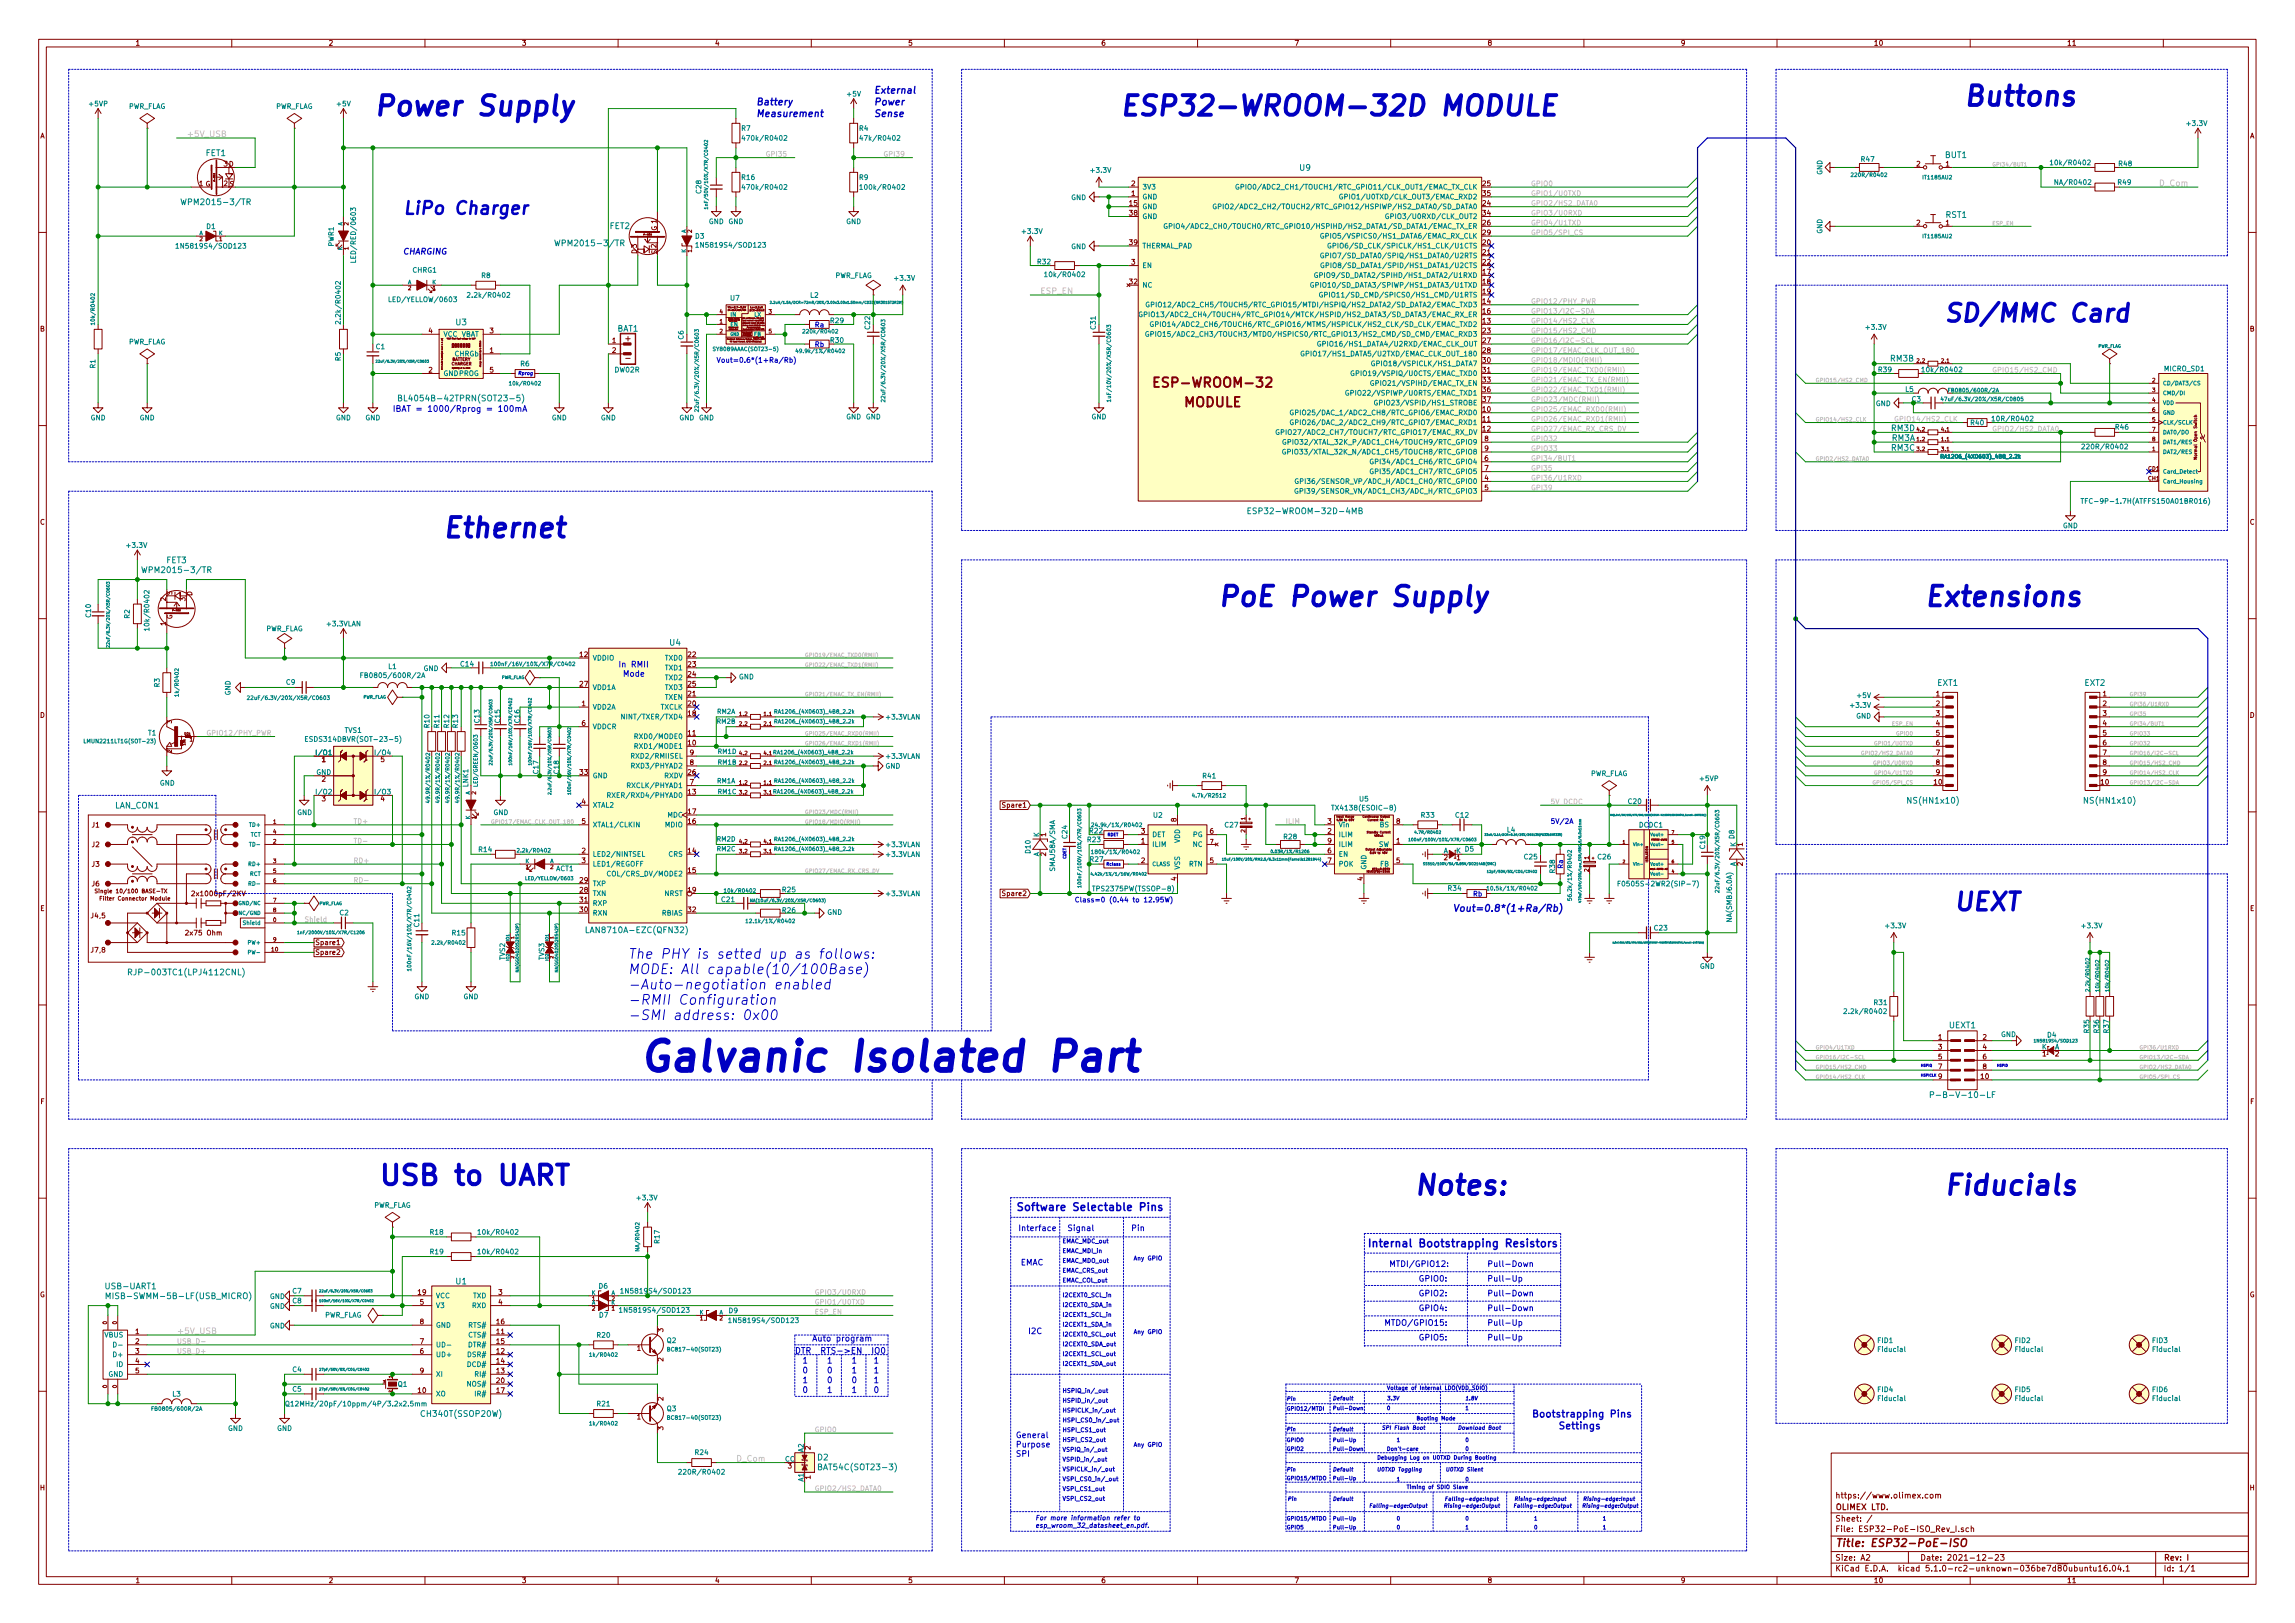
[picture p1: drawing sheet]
<svg xmlns="http://www.w3.org/2000/svg" width="594mm" height="420mm" viewBox="0 0 594 420" stroke-linecap="round" stroke-linejoin="round" font-family="sans-serif">
<defs><g id="words">
<text font-size="10.6" fill="#0000c2" x="165.1" y="277.4">Galvanic Isolated Part</text>
<g font-size="7.1" fill="#0000c2">
<text x="96.5" y="30">Power Supply</text>
<text x="289.6" y="30">ESP32-WROOM-32D MODULE</text>
<text x="508" y="27.4">Buttons</text>
<text x="114.3" y="139.2">Ethernet</text>
<text x="315" y="157">PoE Power Supply</text>
<text x="497.8" y="157">Extensions</text>
<text x="97.8" y="306.8">USB to UART</text>
<text x="365.8" y="309.4">Notes:</text>
<text x="502.9" y="309.4">Fiducials</text>
</g>
<g font-size="6.4" fill="#0000c2">
<text x="502.9" y="83.4">SD/MMC Card</text>
<text x="505.5" y="235.8">UEXT</text>
</g>
<text font-size="4.6" fill="#0000c2" x="104.1" y="55.5">LiPo Charger</text>
<g font-size="3.5" fill="#840000">
<text x="300.4" y="100.3">ESP-WROOM-32</text>
<text x="306.5" y="105.4">MODULE</text>
</g>
<g font-size="3.5" fill="#0000c2">
<text x="162.6" y="248.2">The PHY is setted up as follows:</text>
<text x="162.6" y="252.2">MODE: All capable(10/100Base)</text>
<text x="162.6" y="256.2">-Auto-negotiation enabled</text>
<text x="162.6" y="260.1">-RMII Configuration</text>
<text x="162.6" y="264.1">-SMI address: 0x00</text>
</g>
<g font-size="2.8" fill="#0000c2">
<text x="262.9" y="313.5">Software Selectable Pins</text>
<text x="353.8" y="322.9">Internal Bootstrapping Resistors</text>
</g>
<text font-size="2.8" fill="#840000" x="475" y="400.4">Title: ESP32-PoE-ISO</text>
<g font-size="2.5" fill="#0000c2">
<text x="195.6" y="27.3">Battery</text>
<text x="226.1" y="24.2">External</text>
<text x="226.1" y="27.3">Power</text>
<text x="195.6" y="30.3">Measurement</text>
<text x="226.1" y="30.3">Sense</text>
<text x="375.9" y="236">Vout=0.8*(1+Ra/Rb)</text>
<text x="396.4" y="366.9">Bootstrapping Pins</text>
<text x="399.9" y="370">Settings</text>
</g>
<g font-size="2.1" fill="#c2c2c2">
<text x="48.3" y="35.5">+5V_USB</text>
<text x="558.8" y="48.2">D_Com</text>
<text x="269.2" y="76.1">ESP_EN</text>
<text x="45.7" y="345.4">+5V_USB</text>
<text x="190.5" y="378.4">D_Com</text>
</g>
<g font-size="2.1" fill="#008484">
<text x="53.3" y="40.4">FET1</text>
<text x="503.6" y="40.9">BUT1</text>
<text x="336.5" y="44.2">U9</text>
<text x="48.3" y="53.1">WPM2015-3/TR</text>
<text x="157.9" y="59.3">FET2</text>
<text x="503.7" y="56.4">RST1</text>
<text x="145" y="63.7">WPM2015-3/TR</text>
<text x="118" y="84.2">U3</text>
<text x="159.8" y="85.8">BAT1</text>
<text x="489.4" y="93.6">RM3B</text>
<text x="489.6" y="111.6">RM3D</text>
<text x="489.6" y="116.7">RM3C</text>
<text x="489.7" y="114.1">RM3A</text>
<text x="325" y="133.1">ESP32-WROOM-32D-4MB</text>
<text x="38.1" y="148.3">WPM2015-3/TR</text>
<text x="43.1" y="145.8">FET3</text>
<text x="173.4" y="167.1">U4</text>
<text x="501.5" y="177.5">EXT1</text>
<text x="539.6" y="177.5">EXT2</text>
<text x="29.8" y="209.3">LAN_CON1</text>
<text x="494.3" y="208">NS(HN1x10)</text>
<text x="540" y="208">NS(HN1x10)</text>
<text x="152.9" y="241.5">LAN8710A-EZC(QFN32)</text>
<text x="34.8" y="252.5">RJP-003TC1(LPJ4112CNL)</text>
<text x="504.6" y="266.2">UEXT1</text>
<text x="501.9" y="284.2">P-B-V-10-LF</text>
<text x="27.7" y="333.7">USB-UART1</text>
<text x="118" y="332.5">U1</text>
<text x="29.3" y="336.3">MISB-SWMM-5B-LF(USB_MICRO)</text>
<text x="109.6" y="366.8">CH340T(SSOP20W)</text>
<text x="211.7" y="378">D2</text>
<text x="212.8" y="380.6">BAT54C(SOT23-3)</text>
</g>
<g font-size="2.1" fill="#0000c2">
<text x="104.1" y="65.9">CHARGING</text>
<text x="101.6" y="106.6">IBAT = 1000/Rprog = 100mA</text>
<text x="105.4" y="103.9">BL4054B-42TPRN(SOT23-5)</text>
<text x="160" y="172.8">In RMII</text>
<text x="160.6" y="175.2">Mode</text>
<text x="263.5" y="318.7">Interface</text>
<text x="276.2" y="318.7">Signal</text>
<text x="292.7" y="318.7">Pin</text>
<text x="264.2" y="327.6">EMAC</text>
<text x="359.5" y="328">MTDI/GPIO12:</text>
<text x="384.9" y="328">Pull-Down</text>
<text x="367.2" y="331.8">GPIO0:</text>
<text x="367.2" y="335.6">GPIO2:</text>
<text x="384.9" y="331.8">Pull-Up</text>
<text x="384.9" y="335.6">Pull-Down</text>
<text x="367.2" y="339.4">GPIO4:</text>
<text x="384.9" y="339.4">Pull-Down</text>
<text x="210.2" y="347.3">Auto program</text>
<text x="266.1" y="345.4">I2C</text>
<text x="358.3" y="343.2">MTDO/GPIO15:</text>
<text x="367.2" y="347">GPIO5:</text>
<text x="384.9" y="343.2">Pull-Up</text>
<text x="384.9" y="347">Pull-Up</text>
<text x="205.7" y="350.4">DTR RTS-&gt;EN IO0</text>
<text x="207.6" y="353">1</text>
<text x="214" y="353">1</text>
<text x="220.3" y="353">1</text>
<text x="226.1" y="353">1</text>
<text x="207.6" y="355.5">0</text>
<text x="207.6" y="358.1">1</text>
<text x="214" y="355.5">0</text>
<text x="214" y="358.1">0</text>
<text x="220.3" y="355.5">1</text>
<text x="220.3" y="358.1">0</text>
<text x="226.1" y="355.5">1</text>
<text x="226.1" y="358.1">1</text>
<text x="207.6" y="360.6">0</text>
<text x="214" y="360.6">1</text>
<text x="220.3" y="360.6">1</text>
<text x="226.1" y="360.6">0</text>
<text x="262.9" y="372.3">General</text>
<text x="262.9" y="374.7">Purpose</text>
<text x="262.9" y="377.1">SPI</text>
</g>
<g font-size="2.1" fill="#840000">
<text x="162" y="88.4">+</text>
<text x="162.2" y="93.4">-</text>
<text x="475" y="387.9">https://www.olimex.com</text>
<text x="475" y="393.9">Sheet: /</text>
<text x="475" y="390.9">OLIMEX LTD.</text>
<text x="475" y="396.6">File: ESP32-PoE-ISO_Rev_I.sch</text>
<text x="475" y="406.8">KiCad E.D.A. kicad 5.1.0-rc2-unknown-036be7d80ubuntu16.04.1</text>
<text x="475" y="404">Size: A2</text>
<text x="497" y="404">Date: 2021-12-23</text>
<text x="560" y="404">Rev: I</text>
<text x="560" y="406.8">Id: 1/1</text>
</g>
<g font-size="1.8" fill="#840000">
<text x="35" y="11.8">1</text>
<text x="85" y="11.8">2</text>
<text x="135" y="11.8">3</text>
<text x="185" y="11.8">4</text>
<text x="235" y="11.8">5</text>
<text x="285" y="11.8">6</text>
<text x="335" y="11.8">7</text>
<text x="385" y="11.8">8</text>
<text x="435" y="11.8">9</text>
<text x="485" y="11.8">10</text>
<text x="535" y="11.8">11</text>
<text x="10.4" y="35.8">A</text>
<text x="582.4" y="35.8">A</text>
<text x="57.9" y="43.1">3 D</text>
<text x="496.1" y="43.1">2</text>
<text x="503.7" y="43.1">1</text>
<text x="51.6" y="48.2">1 G</text>
<text x="57.9" y="48.2">2</text>
<text x="59.4" y="48.3">S</text>
<text x="292.4" y="53.3">15</text>
<text x="292.9" y="50.7">1</text>
<text x="292.9" y="48.2">2</text>
<text x="383.8" y="53.3">24</text>
<text x="383.8" y="48.2">25</text>
<text x="383.8" y="50.7">35</text>
<text x="170" y="59.8" transform="rotate(-90 170 59.8)">G 1</text>
<text x="292.4" y="55.8">38</text>
<text x="383.8" y="58.3">26</text>
<text x="383.8" y="55.8">34</text>
<text x="496.1" y="58.3">2</text>
<text x="503.7" y="58.3">1</text>
<text x="164.9" y="65.8" transform="rotate(-90 164.9 65.8)">D 3</text>
<text x="169.9" y="64.2" transform="rotate(-90 169.9 64.2)">2</text>
<text x="170.1" y="65.9" transform="rotate(-90 170.1 65.9)">S</text>
<text x="292.4" y="63.4">39</text>
<text x="383.8" y="63.4">20</text>
<text x="383.8" y="66">21</text>
<text x="383.8" y="60.9">29</text>
<text x="292.9" y="68.5">3</text>
<text x="383.8" y="71">17</text>
<text x="383.8" y="68.5">22</text>
<text x="292.4" y="73.6">32</text>
<text x="383.8" y="73.6">18</text>
<text x="383.8" y="76.1">19</text>
<text x="383.8" y="83.7">13</text>
<text x="383.8" y="78.7">14</text>
<text x="383.8" y="81.2">16</text>
<text x="10.4" y="85.8">B</text>
<text x="111" y="86.3">4</text>
<text x="126.8" y="86.3">3</text>
<text x="158.5" y="88.8">1</text>
<text x="383.8" y="86.3">23</text>
<text x="383.8" y="88.8">27</text>
<text x="582.4" y="85.8">B</text>
<text x="126.8" y="91.4">1</text>
<text x="158.5" y="91.4">2</text>
<text x="383.8" y="91.4">28</text>
<text x="383.8" y="93.9">30</text>
<text x="111" y="96.4">2</text>
<text x="126.8" y="96.4">5</text>
<text x="383.8" y="96.4">31</text>
<text x="383.8" y="99">33</text>
<text x="383.8" y="101.5">36</text>
<text x="383.8" y="106.6">10</text>
<text x="383.8" y="104.1">37</text>
<text x="383.8" y="109.1">11</text>
<text x="383.8" y="111.7">12</text>
<text x="384.3" y="119.3">6</text>
<text x="384.3" y="114.2">8</text>
<text x="384.3" y="116.8">9</text>
<text x="384.3" y="124.4">4</text>
<text x="384.3" y="121.8">7</text>
<text x="384.3" y="126.9">5</text>
<text x="10.4" y="135.8">C</text>
<text x="582.4" y="135.8">C</text>
<text x="42.9" y="155.6" transform="rotate(-90 42.9 155.6)">2</text>
<text x="44.6" y="154.1" transform="rotate(-90 44.6 154.1)">S</text>
<text x="48" y="155.6" transform="rotate(-90 48 155.6)">3</text>
<text x="49.8" y="154.3" transform="rotate(-90 49.8 154.3)">D</text>
<text x="42.9" y="161.9" transform="rotate(-90 42.9 161.9)">1</text>
<text x="44.6" y="160.4" transform="rotate(-90 44.6 160.4)">G</text>
<text x="150.1" y="170.1">12</text>
<text x="178.1" y="170.1">22</text>
<text x="178.1" y="172.6">23</text>
<text x="150.1" y="177.7">27</text>
<text x="178.1" y="175.2">24</text>
<text x="178.1" y="177.7">25</text>
<text x="10.4" y="185.8">D</text>
<text x="150.6" y="182.8">1</text>
<text x="178.1" y="185.3">18</text>
<text x="178.1" y="182.8">20</text>
<text x="178.1" y="180.3">21</text>
<text x="501.2" y="180.3">1</text>
<text x="501.2" y="182.8">2</text>
<text x="501.2" y="185.3">3</text>
<text x="544.3" y="180.3">1</text>
<text x="544.3" y="182.8">2</text>
<text x="544.3" y="185.3">3</text>
<text x="582.4" y="185.8">D</text>
<text x="150.6" y="187.9">6</text>
<text x="178.1" y="190.4">11</text>
<text x="501.2" y="187.9">4</text>
<text x="501.2" y="190.4">5</text>
<text x="544.3" y="187.9">4</text>
<text x="544.3" y="190.4">5</text>
<text x="83.3" y="197.3">1</text>
<text x="98.6" y="197.3">5</text>
<text x="178.1" y="193">10</text>
<text x="178.6" y="195.5">9</text>
<text x="501.2" y="193">6</text>
<text x="501.2" y="195.5">7</text>
<text x="544.3" y="193">6</text>
<text x="544.3" y="195.5">7</text>
<text x="83.3" y="202.4">2</text>
<text x="150.1" y="200.6">33</text>
<text x="178.1" y="200.6">26</text>
<text x="178.6" y="203.1">7</text>
<text x="178.6" y="198">8</text>
<text x="500.7" y="203.1">10</text>
<text x="501.2" y="198">8</text>
<text x="501.2" y="200.6">9</text>
<text x="543.9" y="203.1">10</text>
<text x="544.3" y="198">8</text>
<text x="544.3" y="200.6">9</text>
<text x="83.3" y="207.4">3</text>
<text x="98.6" y="207.4">4</text>
<text x="150.6" y="208.2">4</text>
<text x="178.1" y="205.7">13</text>
<text x="260" y="209.1">Spare1</text>
<text x="23.8" y="214.2">J1</text>
<text x="150.6" y="213.3">5</text>
<text x="178.1" y="213.3">16</text>
<text x="178.1" y="210.7">17</text>
<text x="295.4" y="215.8">3</text>
<text x="304.5" y="212.7" transform="rotate(-90 304.5 212.7)">8</text>
<text x="313.2" y="215.8">6</text>
<text x="343.7" y="215.8">2</text>
<text x="343.7" y="213.3">3</text>
<text x="361.5" y="213.3">8</text>
<text x="23.8" y="219.3">J2</text>
<text x="150.6" y="220.9">2</text>
<text x="178.1" y="220.9">14</text>
<text x="270.8" y="221.6" transform="rotate(-90 270.8 221.6)">2</text>
<text x="270.8" y="216.6" transform="rotate(-90 270.8 216.6)">1</text>
<text x="295.4" y="218.4">1</text>
<text x="343.7" y="220.9">6</text>
<text x="343.7" y="218.4">9</text>
<text x="361.5" y="218.4">1</text>
<text x="451.1" y="219.1" transform="rotate(-90 451.1 219.1)">1</text>
<text x="23.8" y="224.4">J3</text>
<text x="150.6" y="223.4">3</text>
<text x="178.1" y="226">15</text>
<text x="295.4" y="223.4">2</text>
<text x="304.5" y="228" transform="rotate(-90 304.5 228)">4</text>
<text x="313.2" y="223.4">5</text>
<text x="343.7" y="223.4">7</text>
<text x="352.8" y="228" transform="rotate(-90 352.8 228)">4</text>
<text x="361.5" y="223.4">5</text>
<text x="373.8" y="222.7">2</text>
<text x="377.1" y="222.7">1</text>
<text x="451.1" y="224.2" transform="rotate(-90 451.1 224.2)">2</text>
<text x="23.8" y="229.5">J6</text>
<text x="50.5" y="232">2x1000pF/2KV</text>
<text x="150.1" y="231.1">28</text>
<text x="150.1" y="228.5">29</text>
<text x="150.1" y="233.6">31</text>
<text x="178.1" y="231.1">19</text>
<text x="260" y="231.9">Spare2</text>
<text x="10.4" y="235.8">E</text>
<text x="23.7" y="237.7">J4,5</text>
<text x="150.1" y="236.1">30</text>
<text x="178.1" y="236.1">32</text>
<text x="582.4" y="235.8">E</text>
<text x="48.5" y="242.2">2x75 Ohm</text>
<text x="81.5" y="244.6">Spare1</text>
<text x="23.7" y="246.6">J7,8</text>
<text x="81.5" y="247.2">Spare2</text>
<text x="501.8" y="269.2">1</text>
<text x="513.3" y="269.2">2</text>
<text x="501.8" y="271.7">3</text>
<text x="501.8" y="274.2">5</text>
<text x="513.3" y="271.7">4</text>
<text x="513.3" y="274.2">6</text>
<text x="528.7" y="273.5">1</text>
<text x="532" y="273.5">2</text>
<text x="501.8" y="276.8">7</text>
<text x="501.8" y="279.3">9</text>
<text x="512.8" y="279.3">10</text>
<text x="513.3" y="276.8">8</text>
<text x="10.5" y="285.8">F</text>
<text x="582.5" y="285.8">F</text>
<text x="10.3" y="335.8">G</text>
<text x="108.3" y="335.2">19</text>
<text x="129.1" y="335.2">3</text>
<text x="582.3" y="335.8">G</text>
<text x="108.7" y="337.7">5</text>
<text x="129.1" y="337.7">4</text>
<text x="35.1" y="345.4">1</text>
<text x="35.1" y="347.9">2</text>
<text x="108.7" y="347.9">7</text>
<text x="108.7" y="342.8">8</text>
<text x="128.6" y="345.4">11</text>
<text x="128.6" y="347.9">15</text>
<text x="128.6" y="342.8">16</text>
<text x="171.7" y="344.8" transform="rotate(-90 171.7 344.8)">3</text>
<text x="35.1" y="350.4">3</text>
<text x="35.1" y="353">4</text>
<text x="108.7" y="350.4">6</text>
<text x="128.6" y="350.4">12</text>
<text x="128.6" y="353">14</text>
<text x="164.9" y="349.7">1</text>
<text x="171.7" y="352.4" transform="rotate(-90 171.7 352.4)">2</text>
<text x="35.1" y="355.5">5</text>
<text x="108.7" y="355.5">9</text>
<text x="128.6" y="355.5">13</text>
<text x="128.6" y="358.1">20</text>
<text x="108.3" y="360.6">10</text>
<text x="128.6" y="360.6">17</text>
<text x="171.7" y="362.6" transform="rotate(-90 171.7 362.6)">2</text>
<text x="164.9" y="367.5">1</text>
<text x="171.7" y="370.2" transform="rotate(-90 171.7 370.2)">3</text>
<text x="209.8" y="375.3" transform="rotate(-90 209.8 375.3)">2</text>
<text x="204" y="380.2">3</text>
<text x="209.8" y="382.9" transform="rotate(-90 209.8 382.9)">1</text>
<text x="10.4" y="385.8">H</text>
<text x="582.4" y="385.8">H</text>
<text x="35" y="409.8">1</text>
<text x="85" y="409.8">2</text>
<text x="135" y="409.8">3</text>
<text x="185" y="409.8">4</text>
<text x="235" y="409.8">5</text>
<text x="285" y="409.8">6</text>
<text x="335" y="409.8">7</text>
<text x="385" y="409.8">8</text>
<text x="435" y="409.8">9</text>
<text x="485" y="409.8">10</text>
<text x="535" y="409.8">11</text>
</g>
<g font-size="1.8" fill="#008484">
<text x="23.2" y="27.5">+5VP</text>
<text x="33.1" y="28.2">PWR_FLAG</text>
<text x="71.2" y="28.2">PWR_FLAG</text>
<text x="87.3" y="27.5">+5V</text>
<text x="219.4" y="25">+5V</text>
<text x="192" y="33.9">R7</text>
<text x="222.5" y="33.9">R4</text>
<text x="566.2" y="32.6">+3.3V</text>
<text x="193.1" y="36.4">470k/R0402</text>
<text x="223.4" y="36.4">47k/R0402</text>
<text x="481.8" y="41.9">R47</text>
<text x="192" y="46.6">R16</text>
<text x="222.5" y="46.6">R9</text>
<text x="282.5" y="44.7">+3.3V</text>
<text x="471.7" y="45.3" transform="rotate(-90 471.7 45.3)">GND</text>
<text x="531.6" y="42.8">10k/R0402</text>
<text x="532.5" y="47.8">NA/R0402</text>
<text x="548.3" y="47.8">R49</text>
<text x="548.5" y="43">R48</text>
<text x="181.5" y="50" transform="rotate(-90 181.5 50)">C28</text>
<text x="193.1" y="49.1">470k/R0402</text>
<text x="223.6" y="49.1">100k/R0402</text>
<text x="277.3" y="51.8">GND</text>
<text x="295.7" y="51.6">GND</text>
<text x="295.7" y="49.1">3V3</text>
<text x="324.6" y="49.1">GPIO0/ADC2_CH1/TOUCH1/RTC_GPIO11/CLK_OUT1/EMAC_TX_CLK</text>
<text x="349.6" y="51.6">GPIO1/U0TXD/CLK_OUT3/EMAC_RXD2</text>
<text x="53.5" y="59.3">D1</text>
<text x="183.5" y="58">GND GND</text>
<text x="219" y="58">GND</text>
<text x="295.7" y="54.1">GND</text>
<text x="295.7" y="56.7">GND</text>
<text x="307.8" y="59.2">GPIO4/ADC2_CH0/TOUCH0/RTC_GPIO10/HSPIHD/HS2_DATA1/SD_DATA1/EMAC_TX_ER</text>
<text x="319.9" y="54.1">GPIO2/ADC2_CH2/TOUCH2/RTC_GPIO12/HSPIWP/HS2_DATA0/SD_DATA0</text>
<text x="360.8" y="56.7">GPIO3/U0RXD/CLK_OUT2</text>
<text x="46.8" y="64.4">1N5819S4/SOD123</text>
<text x="86.4" y="63.8" transform="rotate(-90 86.4 63.8)">PWR1</text>
<text x="180" y="61.8">D3</text>
<text x="181.4" y="64.1">1N5819S4/SOD123</text>
<text x="264.7" y="60.5">+3.3V</text>
<text x="277.3" y="64.5">GND</text>
<text x="295.7" y="64.3">THERMAL_PAD</text>
<text x="344.6" y="61.8">GPIO5/VSPICS0/HS1_DATA6/EMAC_RX_CLK</text>
<text x="347.7" y="64.3">GPIO6/SD_CLK/SPICLK/HS1_CLK/U1CTS</text>
<text x="471.7" y="60.5" transform="rotate(-90 471.7 60.5)">GND</text>
<text x="92.1" y="67" transform="rotate(-90 92.1 67)">LED/RED/0603</text>
<text x="106.8" y="70.6">CHRG1</text>
<text x="124.7" y="72">R8</text>
<text x="216" y="72">PWR_FLAG</text>
<text x="268.6" y="68.4">R32</text>
<text x="271.3" y="71.7">10k/R0402</text>
<text x="295.7" y="69.4">EN</text>
<text x="344.1" y="71.9">GPIO9/SD_DATA2/SPIHD/HS1_DATA2/U1RXD</text>
<text x="345.5" y="66.8">GPIO7/SD_DATA0/SPIQ/HS1_DATA0/U2RTS</text>
<text x="345.6" y="69.4">GPIO8/SD_DATA1/SPID/HS1_DATA1/U2CTS</text>
<text x="121.9" y="77.1">2.2k/R0402</text>
<text x="189.1" y="77.8">U7</text>
<text x="209.8" y="77.1">L2</text>
<text x="231.7" y="72.7">+3.3V</text>
<text x="295.7" y="74.5">NC</text>
<text x="343" y="74.5">GPIO10/SD_DATA3/SPIWP/HS1_DATA3/U1TXD</text>
<text x="346.2" y="77">GPIO11/SD_CMD/SPICS0/HS1_CMD/U1RTS</text>
<text x="88.2" y="82.9" transform="rotate(-90 88.2 82.9)">2.2k/R0402</text>
<text x="101.4" y="78.2">LED/YELLOW/0603</text>
<text x="215" y="83.7">R29</text>
<text x="302.3" y="82.1">GPIO13/ADC2_CH4/TOUCH4/RTC_GPIO14/MTCK/HSPID/HS2_DATA3/SD_DATA3/EMAC_RX_ER</text>
<text x="304.4" y="79.5">GPIO12/ADC2_CH5/TOUCH5/RTC_GPIO15/MTDI/HSPIQ/HS2_DATA2/SD_DATA2/EMAC_TXD3</text>
<text x="33.1" y="89.1">PWR_FLAG</text>
<text x="114.7" y="87.2">VCC VBAT</text>
<text x="177" y="87.9" transform="rotate(-90 177 87.9)">C6</text>
<text x="215" y="88.7">R30</text>
<text x="225.2" y="85.2" transform="rotate(-90 225.2 85.2)">C22</text>
<text x="283.6" y="85.2" transform="rotate(-90 283.6 85.2)">C31</text>
<text x="305" y="87.2">GPIO15/ADC2_CH3/TOUCH3/MTDO/HSPICS0/RTC_GPIO13/HS2_CMD/SD_CMD/EMAC_RXD3</text>
<text x="305.8" y="84.6">GPIO14/ADC2_CH6/TOUCH6/RTC_GPIO16/MTMS/HSPICLK/HS2_CLK/SD_CLK/EMAC_TXD2</text>
<text x="343.8" y="89.7">GPIO16/HS1_DATA4/U2RXD/EMAC_CLK_OUT</text>
<text x="483.2" y="85.4">+3.3V</text>
<text x="24.7" y="95.3" transform="rotate(-90 24.7 95.3)">R1</text>
<text x="88.2" y="93.4" transform="rotate(-90 88.2 93.4)">R5</text>
<text x="97.4" y="90.4">C1</text>
<text x="117.7" y="92.2">CHRGb</text>
<text x="134.8" y="94.8">R6</text>
<text x="340.1" y="92.2">GPIO17/HS1_DATA5/U2TXD/EMAC_CLK_OUT_180</text>
<text x="357.2" y="94.8">GPIO18/VSPICLK/HS1_DATA7</text>
<text x="114.7" y="97.3">GNDPROG</text>
<text x="159.2" y="96.4">DW02R</text>
<text x="352.7" y="97.3">GPIO19/VSPIQ/U0CTS/EMAC_TXD0</text>
<text x="356.7" y="99.9">GPIO21/VSPIHD/EMAC_TX_EN</text>
<text x="486.3" y="96.4">R39</text>
<text x="493.3" y="101.4">L5</text>
<text x="498.3" y="96.4">10k/R0402</text>
<text x="560.3" y="96.1">MICRO_SD1</text>
<text x="338.1" y="107.5">GPIO25/DAC_1/ADC2_CH8/RTC_GPIO6/EMAC_RXD0</text>
<text x="351.3" y="102.4">GPIO22/VSPIWP/U0RTS/EMAC_TXD1</text>
<text x="358" y="104.9">GPIO23/VSPID/HS1_STROBE</text>
<text x="485.5" y="105.1">GND</text>
<text x="494.9" y="104">C3</text>
<text x="23.4" y="108.8">GND</text>
<text x="36.1" y="108.8">GND</text>
<text x="86.9" y="108.8">GND</text>
<text x="94.6" y="108.8">GND</text>
<text x="142.8" y="108.8">GND</text>
<text x="155.5" y="108.8">GND</text>
<text x="175.8" y="108.8">GND GND</text>
<text x="219" y="108.6">GND GND</text>
<text x="282.5" y="108.6">GND</text>
<text x="334.5" y="112.6">GPIO27/ADC2_CH7/TOUCH7/RTC_GPIO17/EMAC_RX_DV</text>
<text x="338.1" y="110">GPIO26/DAC_2/ADC2_CH9/RTC_GPIO7/EMAC_RXD1</text>
<text x="510.2" y="110.1">R40</text>
<text x="516.5" y="109.1">10R/R0402</text>
<text x="547.6" y="111.2">R46</text>
<text x="336.4" y="117.6">GPIO33/XTAL_32K_N/ADC1_CH5/TOUCH8/RTC_GPIO8</text>
<text x="336.5" y="115.1">GPIO32/XTAL_32K_P/ADC1_CH4/TOUCH9/RTC_GPIO9</text>
<text x="539.9" y="116.3">220R/R0402</text>
<text x="339.3" y="125.3">GPI36/SENSOR_VP/ADC_H/ADC1_CH0/RTC_GPIO0</text>
<text x="357.2" y="120.2">GPI34/ADC1_CH6/RTC_GPIO4</text>
<text x="357.2" y="122.7">GPI35/ADC1_CH7/RTC_GPIO5</text>
<text x="339.2" y="127.8">GPI39/SENSOR_VN/ADC1_CH3/ADC_H/RTC_GPIO3</text>
<text x="540.9" y="130.4">TFC-9P-1.7H(ATFFS150A01BR016)</text>
<text x="534" y="136.7">GND</text>
<text x="33" y="141.8">+3.3V</text>
<text x="23.5" y="159.8" transform="rotate(-90 23.5 159.8)">C10</text>
<text x="33.6" y="160.1" transform="rotate(-90 33.6 160.1)">R2</text>
<text x="38.7" y="162.4" transform="rotate(-90 38.7 162.4)">10k/R0402</text>
<text x="68.7" y="163.4">PWR_FLAG</text>
<text x="84.8" y="162.1">+3.3VLAN</text>
<text x="100.6" y="173.2">L1</text>
<text x="109.6" y="173.7">GND</text>
<text x="119.3" y="172.6">C14</text>
<text x="153.4" y="171">VDDIO</text>
<text x="172.3" y="171">TXD0</text>
<text x="172.3" y="173.5">TXD1</text>
<text x="41.3" y="177.9" transform="rotate(-90 41.3 177.9)">R3</text>
<text x="74.1" y="177.3">C9</text>
<text x="94.7" y="175.5">FB0805/600R/2A</text>
<text x="153.4" y="178.6">VDD1A</text>
<text x="172.3" y="176.1">TXD2</text>
<text x="172.3" y="178.6">TXD3</text>
<text x="191.3" y="175.9">GND</text>
<text x="59.7" y="180.1" transform="rotate(-90 59.7 180.1)">GND</text>
<text x="153.4" y="183.7">VDD2A</text>
<text x="170.9" y="183.7">TXCLK</text>
<text x="172.1" y="181.1">TXEN</text>
<text x="479.2" y="183.2">+3.3V</text>
<text x="480.8" y="180.7">+5V</text>
<text x="38.4" y="190.4">T1</text>
<text x="89.2" y="189.7">TVS1</text>
<text x="111.2" y="188.4" transform="rotate(-90 111.2 188.4)">R10</text>
<text x="113.7" y="188.4" transform="rotate(-90 113.7 188.4)">R11</text>
<text x="116.3" y="188.4" transform="rotate(-90 116.3 188.4)">R12</text>
<text x="118.5" y="188.4" transform="rotate(-90 118.5 188.4)">R13</text>
<text x="124.1" y="187.1" transform="rotate(-90 124.1 187.1)">C13</text>
<text x="129.5" y="187.1" transform="rotate(-90 129.5 187.1)">C15</text>
<text x="134.5" y="187.1" transform="rotate(-90 134.5 187.1)">C16</text>
<text x="153.4" y="188.8">VDDCR</text>
<text x="162.5" y="186.2">NINT/TXER/TXD4</text>
<text x="165.3" y="191.3">RXD0/MODE0</text>
<text x="229.5" y="186.3">+3.3VLAN</text>
<text x="480.5" y="186">GND</text>
<text x="80.6" y="192">ESDS314DBVR(SOT-23-5)</text>
<text x="82.1" y="195.5">I/O1</text>
<text x="97.4" y="195.5">I/O4</text>
<text x="164.4" y="196.4">RXD2/RMIISEL</text>
<text x="165.3" y="193.8">RXD1/MODE1</text>
<text x="229.5" y="196.4">+3.3VLAN</text>
<text x="41.4" y="203.4">GND</text>
<text x="81.9" y="200.6">GND</text>
<text x="121.2" y="203.7" transform="rotate(-90 121.2 203.7)">LNK1</text>
<text x="139.4" y="200.3" transform="rotate(-90 139.4 200.3)">C17</text>
<text x="144.7" y="200.3" transform="rotate(-90 144.7 200.3)">C18</text>
<text x="153.4" y="201.5">GND</text>
<text x="164.4" y="198.9">RXD3/PHYAD2</text>
<text x="171.9" y="201.5">RXDV</text>
<text x="229.2" y="199">GND</text>
<text x="311.4" y="201.5">R41</text>
<text x="411.6" y="200.9">PWR_FLAG</text>
<text x="440.2" y="202.2">+5VP</text>
<text x="82.1" y="205.7">I/O2</text>
<text x="97.4" y="205.7">I/O3</text>
<text x="153.4" y="209.1">XTAL2</text>
<text x="159.1" y="206.5">RXER/RXD4/PHYAD0</text>
<text x="163.1" y="204">RXCLK/PHYAD1</text>
<text x="345.8" y="209.8">TX4138(ESOIC-8)</text>
<text x="351.9" y="207.5">U5</text>
<text x="421.5" y="208.1">C20</text>
<text x="76.9" y="211">GND</text>
<text x="127.7" y="211">GND</text>
<text x="153.4" y="214.2">XTAL1/CLKIN</text>
<text x="172.2" y="214.2">MDIO</text>
<text x="172.8" y="211.6">MDC</text>
<text x="298.6" y="211.7">U2</text>
<text x="317.1" y="214.2">C27</text>
<text x="346.5" y="214.2">Vin</text>
<text x="357.2" y="214.2">BS</text>
<text x="367.9" y="211.7">R33</text>
<text x="376.8" y="211.7">C12</text>
<text x="390.1" y="215.5">L4</text>
<text x="424.3" y="214.2">DCDC1</text>
<text x="124" y="220.6">R14</text>
<text x="153.4" y="221.8">LED2/NINTSEL</text>
<text x="173.1" y="221.8">CRS</text>
<text x="229.5" y="219.3">+3.3VLAN</text>
<text x="229.5" y="221.8">+3.3VLAN</text>
<text x="266.8" y="220.9" transform="rotate(-90 266.8 220.9)">D10</text>
<text x="269" y="221.8" transform="rotate(-90 269 221.8)">A</text>
<text x="269" y="216.7" transform="rotate(-90 269 216.7)">K</text>
<text x="276.3" y="217" transform="rotate(-90 276.3 217)">C24</text>
<text x="281.6" y="218">R23</text>
<text x="298.2" y="219.2">ILIM</text>
<text x="298.2" y="216.7">DET</text>
<text x="305.4" y="218.3" transform="rotate(-90 305.4 218.3)">VDD</text>
<text x="308.8" y="216.7">PG</text>
<text x="308.8" y="219.2">NC</text>
<text x="332.4" y="217.3">R28</text>
<text x="346.5" y="216.7">ILIM</text>
<text x="346.5" y="221.8">EN</text>
<text x="346.5" y="219.2">ILIM</text>
<text x="356.8" y="219.2">SW</text>
<text x="373.6" y="220.9">A</text>
<text x="376.9" y="220.9">K</text>
<text x="379.2" y="220.4">D5</text>
<text x="449.3" y="219.2" transform="rotate(-90 449.3 219.2)">K D8</text>
<text x="143.9" y="225.5">ACT1</text>
<text x="153.4" y="224.3">LED1/REGOFF</text>
<text x="158.6" y="226.9">COL/CRS_DV/MODE2</text>
<text x="273.1" y="225.3" transform="rotate(-90 273.1 225.3)">SMAJ58A/SMA</text>
<text x="305.4" y="225.2" transform="rotate(-90 305.4 225.2)">VSS</text>
<text x="307.8" y="224.3">RTN</text>
<text x="346.5" y="224.3">POK</text>
<text x="353.7" y="225.2" transform="rotate(-90 353.7 225.2)">GND</text>
<text x="357.3" y="224.3">FB</text>
<text x="394.6" y="222.5">C25</text>
<text x="402.5" y="225.9" transform="rotate(-90 402.5 225.9)">R38</text>
<text x="413.7" y="222.5">C26</text>
<text x="449.3" y="224.3" transform="rotate(-90 449.3 224.3)">A</text>
<text x="153.4" y="231.9">TXN</text>
<text x="153.4" y="229.4">TXP</text>
<text x="172" y="231.9">NRST</text>
<text x="186.8" y="233.5">C21</text>
<text x="202.6" y="231">R25</text>
<text x="229.5" y="232">+3.3VLAN</text>
<text x="283.9" y="230.7">TPS2375PW(TSSOP-8)</text>
<text x="374.9" y="230.6">R34</text>
<text x="420.6" y="229.5">F0505S-2WR2(SIP-7)</text>
<text x="88" y="236.9">C2</text>
<text x="108.5" y="239.9" transform="rotate(-90 108.5 239.9)">C11</text>
<text x="153.4" y="237">RXN</text>
<text x="153.4" y="234.5">RXP</text>
<text x="171.3" y="237">RBIAS</text>
<text x="202.6" y="236.3">R26</text>
<text x="214.1" y="236.8">GND</text>
<text x="448.3" y="238.4" transform="rotate(-90 448.3 238.4)">NA(SMBJ6.0A)</text>
<text x="117.1" y="242.2">R15</text>
<text x="428.3" y="240.9">C23</text>
<text x="488.3" y="240.3">+3.3V</text>
<text x="539.1" y="240.3">+3.3V</text>
<text x="130.7" y="248.5" transform="rotate(-90 130.7 248.5)">TVS2</text>
<text x="140.9" y="248.5" transform="rotate(-90 140.9 248.5)">TVS3</text>
<text x="440" y="250.8">GND</text>
<text x="107.3" y="258.7">GND</text>
<text x="120" y="258.7">GND</text>
<text x="478.3" y="262.5">2.2k/R0402</text>
<text x="485.2" y="260.2">R31</text>
<text x="518" y="268.4">GND</text>
<text x="530" y="268.6">D4</text>
<text x="540.8" y="267.4" transform="rotate(-90 540.8 267.4)">R35</text>
<text x="543.4" y="267.4" transform="rotate(-90 543.4 267.4)">R36</text>
<text x="545.9" y="267.4" transform="rotate(-90 545.9 267.4)">R37</text>
<text x="528.6" y="271.7">K</text>
<text x="531.9" y="271.7">A</text>
<text x="165" y="310.7">+3.3V</text>
<text x="96.6" y="312.7">PWR_FLAG</text>
<text x="111.4" y="319.6">R18</text>
<text x="124.6" y="319.6">10k/R0402</text>
<text x="170.7" y="321.8" transform="rotate(-90 170.7 321.8)">R17</text>
<text x="111.4" y="324.7">R19</text>
<text x="124.6" y="324.7">10k/R0402</text>
<text x="75.8" y="334.9">C7</text>
<text x="155" y="333.6">D6</text>
<text x="161.9" y="334.9">1N5819S4/SOD123</text>
<text x="69.8" y="336.3">GND</text>
<text x="69.8" y="338.8">GND</text>
<text x="75.8" y="337.4">C8</text>
<text x="83.9" y="341.1">PWR_FLAG</text>
<text x="112.8" y="336.1">VCC</text>
<text x="112.8" y="338.6">V3</text>
<text x="122.3" y="338.6">RXD</text>
<text x="122.5" y="336.1">TXD</text>
<text x="155.1" y="341.1">D7</text>
<text x="161.6" y="339.8">1N5819S4/SOD123</text>
<text x="188.7" y="339.9">D9</text>
<text x="27.1" y="346.2">VBUS</text>
<text x="69.8" y="343.9">GND</text>
<text x="112.8" y="343.7">GND</text>
<text x="121.5" y="346.2">CTS#</text>
<text x="121.5" y="343.7">RTS#</text>
<text x="154.6" y="346.3">R20</text>
<text x="172.7" y="347.7">Q2</text>
<text x="189.8" y="342.5">1N5819S4/SOD123</text>
<text x="486.1" y="347.7">FID1</text>
<text x="521.7" y="347.7">FID2</text>
<text x="557.2" y="347.7">FID3</text>
<text x="29.7" y="351.3">D+</text>
<text x="30.2" y="353.9">ID</text>
<text x="112.8" y="351.3">UD+</text>
<text x="112.8" y="348.8">UD-</text>
<text x="121.2" y="353.9">DCD#</text>
<text x="121.3" y="351.3">DSR#</text>
<text x="121.4" y="348.8">DTR#</text>
<text x="486.3" y="350">Fiducial</text>
<text x="521.9" y="350">Fiducial</text>
<text x="557.5" y="350">Fiducial</text>
<text x="28.1" y="356.4">GND</text>
<text x="75.8" y="355.2">C4</text>
<text x="103" y="359">Q1</text>
<text x="112.8" y="356.4">XI</text>
<text x="121.2" y="358.9">NOS#</text>
<text x="123.2" y="356.4">RI#</text>
<text x="44.7" y="361.5">L3</text>
<text x="75.8" y="360.3">C5</text>
<text x="77.2" y="364.1">Q12MHz/20pF/10ppm/4P/3.2x2.5mm</text>
<text x="112.8" y="361.5">XO</text>
<text x="123.2" y="361.5">IR#</text>
<text x="154.6" y="364.1">R21</text>
<text x="172.7" y="365.3">Q3</text>
<text x="486.1" y="360.4">FID4</text>
<text x="486.3" y="362.7">Fiducial</text>
<text x="521.7" y="360.4">FID5</text>
<text x="521.9" y="362.7">Fiducial</text>
<text x="557.2" y="360.4">FID6</text>
<text x="557.5" y="362.7">Fiducial</text>
<text x="59" y="370.4">GND</text>
<text x="71.7" y="370.4">GND</text>
<text x="180" y="376.6">R24</text>
<text x="208" y="375.9" transform="rotate(-90 208 375.9)">A2</text>
<text x="176.7" y="381.7">220R/R0402</text>
<text x="203.2" y="378.4">CC</text>
<text x="208" y="383.6" transform="rotate(-90 208 383.6)">A1</text>
</g>
<g font-size="1.8" fill="#c2c2c2">
<text x="198.1" y="40.6">GPI35</text>
<text x="228.6" y="40.6">GPI39</text>
<text x="396.2" y="50.7">GPIO1/U0TXD</text>
<text x="396.2" y="53.3">GPIO2/HS2_DATA0</text>
<text x="396.2" y="48.2">GPIO0</text>
<text x="396.2" y="55.8">GPIO3/U0RXD</text>
<text x="396.2" y="58.3">GPIO4/U1TXD</text>
<text x="396.2" y="60.9">GPIO5/SPI_CS</text>
<text x="396.2" y="81.2">GPIO13/I2C-SDA</text>
<text x="396.2" y="83.7">GPIO14/HS2_CLK</text>
<text x="396.2" y="78.7">GPIO12/PHY_PWR</text>
<text x="396.2" y="86.3">GPIO15/HS2_CMD</text>
<text x="396.2" y="88.8">GPIO16/I2C-SCL</text>
<text x="396.2" y="93.9">GPIO18/MDIO(RMII)</text>
<text x="396.2" y="91.4">GPIO17/EMAC_CLK_OUT_180</text>
<text x="396.2" y="96.4">GPIO19/EMAC_TXD0(RMII)</text>
<text x="396.2" y="101.5">GPIO22/EMAC_TXD1(RMII)</text>
<text x="396.2" y="99">GPIO21/EMAC_TX_EN(RMII)</text>
<text x="515.6" y="96.4">GPIO15/HS2_CMD</text>
<text x="396.2" y="106.6">GPIO25/EMAC_RXD0(RMII)</text>
<text x="396.2" y="104.1">GPIO23/MDC(RMII)</text>
<text x="396.2" y="109.1">GPIO26/EMAC_RXD1(RMII)</text>
<text x="396.2" y="111.7">GPIO27/EMAC_RX_CRS_DV</text>
<text x="490.2" y="109.1">GPIO14/HS2_CLK</text>
<text x="515.6" y="111.7">GPIO2/HS2_DATA0</text>
<text x="396.2" y="119.3">GPI34/BUT1</text>
<text x="396.2" y="114.2">GPIO32</text>
<text x="396.2" y="116.8">GPIO33</text>
<text x="396.2" y="121.8">GPI35</text>
<text x="396.2" y="124.4">GPI36/U1RXD</text>
<text x="396.2" y="126.9">GPI39</text>
<text x="53.3" y="190.4">GPIO12/PHY_PWR</text>
<text x="401.3" y="208.2">5V_DCDC</text>
<text x="91.4" y="213.3">TD+</text>
<text x="332.7" y="213.3">ILIM</text>
<text x="91.4" y="218.4">TD-</text>
<text x="91.4" y="223.4">RD+</text>
<text x="91.4" y="228.5">RD-</text>
<text x="78.7" y="238.7">Shield</text>
<text x="210.8" y="335.2">GPIO3/U0RXD</text>
<text x="210.8" y="337.7">GPIO1/U0TXD</text>
<text x="210.8" y="340.3">ESP_EN</text>
<text x="45.7" y="347.9">USB_D-</text>
<text x="45.7" y="350.4">USB_D+</text>
<text x="210.8" y="370.8">GPIO0</text>
<text x="210.8" y="386">GPIO2/HS2_DATA0</text>
</g>
<g font-size="1.8" fill="#0000c2">
<text x="210.8" y="84.8">Ra</text>
<text x="210.8" y="89.8">Rb</text>
<text x="185.4" y="93.9">Vout=0.6*(1+Ra/Rb)</text>
<text x="401.3" y="213.3">5V/2A</text>
<text x="404.6" y="224.7" transform="rotate(-90 404.6 224.7)">Ra</text>
<text x="278.1" y="233.6">Class=0 (0.44 to 12.95W)</text>
<text x="381.4" y="232.1">Rb</text>
</g>
<g font-size="1.8" fill="#008400">
<text x="282.1" y="215.7">R22</text>
<text x="441.4" y="219.7" transform="rotate(-90 441.4 219.7)">C19</text>
<text x="282.2" y="223.1">R27</text>
</g>
<g font-size="1.7" fill="#008484">
<text x="185.6" y="184.8">RM2A</text>
<text x="185.6" y="187.3">RM2B</text>
<text x="185.9" y="197.9">RM1B</text>
<text x="185.9" y="195.1">RM1D</text>
<text x="185.6" y="202.8">RM1A</text>
<text x="185.9" y="205.6">RM1C</text>
<text x="185.6" y="220.4">RM2C</text>
<text x="185.6" y="217.8">RM2D</text>
</g>
<g font-size="1.7" fill="#0000c2">
<text x="268" y="393.6">For more information refer to</text>
<text x="268" y="395.5">esp_wroom_32_datasheet_en.pdf.</text>
</g>
<g font-size="1.5" fill="#0000c2">
<text x="275" y="321.9">EMAC_MDC_out</text>
<text x="275" y="324.4">EMAC_MDI_in</text>
<text x="275" y="326.9">EMAC_MDO_out</text>
<text x="275" y="329.5">EMAC_CRS_out</text>
<text x="293.4" y="326.3">Any GPIO</text>
<text x="275" y="332">EMAC_COL_out</text>
<text x="275" y="335.8">I2CEXT0_SCL_in</text>
<text x="275" y="338.4">I2CEXT0_SDA_in</text>
<text x="275" y="340.9">I2CEXT1_SCL_in</text>
<text x="275" y="343.5">I2CEXT1_SDA_in</text>
<text x="275" y="346">I2CEXT0_SCL_out</text>
<text x="293.4" y="345.4">Any GPIO</text>
<text x="275" y="348.5">I2CEXT0_SDA_out</text>
<text x="275" y="351.1">I2CEXT1_SCL_out</text>
<text x="275" y="353.6">I2CEXT1_SDA_out</text>
<text x="275" y="360.6">HSPIQ_in/_out</text>
<text x="275" y="363.1">HSPID_in/_out</text>
<text x="275" y="365.7">HSPICLK_in/_out</text>
<text x="275" y="368.2">HSPI_CS0_in/_out</text>
<text x="275" y="370.8">HSPI_CS1_out</text>
<text x="275" y="373.3">HSPI_CS2_out</text>
<text x="275" y="375.8">VSPIQ_in/_out</text>
<text x="293.4" y="374.6">Any GPIO</text>
<text x="275" y="378.4">VSPID_in/_out</text>
<text x="275" y="383.5">VSPI_CS0_in/_out</text>
<text x="275" y="380.9">VSPICLK_in/_out</text>
<text x="275" y="386">VSPI_CS1_out</text>
<text x="275" y="388.5">VSPI_CS2_out</text>
</g>
<g font-size="1.4" fill="#008484">
<text x="479.9" y="45.8">220R/R0402</text>
<text x="497.9" y="46.4">IT1185AU2</text>
<text x="88.6" y="58.5" transform="rotate(-90 88.6 58.5)">A</text>
<text x="51.6" y="60.9">A</text>
<text x="56.6" y="60.9">K</text>
<text x="88.6" y="64.8" transform="rotate(-90 88.6 64.8)">K</text>
<text x="177.5" y="65.4" transform="rotate(-90 177.5 65.4)">K</text>
<text x="177.5" y="60.4" transform="rotate(-90 177.5 60.4)">A</text>
<text x="497.9" y="61.7">IT1185AU2</text>
<text x="105.5" y="73.6">A</text>
<text x="111.9" y="73.6">K</text>
<text x="24.5" y="83.4" transform="rotate(-90 24.5 83.4)">10k/R0402</text>
<text x="189" y="82">IN</text>
<text x="195.3" y="82">LX</text>
<text x="189" y="84.5">EN</text>
<text x="195.2" y="87">FB</text>
<text x="208.6" y="86.3">220k/R0402</text>
<text x="185.3" y="90.9">SY8089AAAC(SOT23-5)</text>
<text x="207.2" y="91.4">49.9k/1%/R0402</text>
<text x="132.5" y="99.8">10k/R0402</text>
<text x="229.1" y="101.9" transform="rotate(-90 229.1 101.9)">22uF/6.3V/20%/X5R/C0603</text>
<text x="505.4" y="101.5">FB0805/600R/2A</text>
<text x="559.8" y="99.7">CD/DAT3/CS</text>
<text x="180.9" y="104.5" transform="rotate(-90 180.9 104.5)">22uF/6.3V/20%/X5R/C0603</text>
<text x="287.6" y="102.1" transform="rotate(-90 287.6 102.1)">1uF/10V/20%/X5R/C0603</text>
<text x="504.5" y="103.8">47uF/6.3V/20%/X5R/C0805</text>
<text x="559.8" y="102.3">CMD/DI</text>
<text x="559.8" y="104.8">VDD</text>
<text x="559.8" y="107.4">GND</text>
<text x="559.8" y="109.9">CLK/SCLK</text>
<text x="559.8" y="112.4">DAT0/DO</text>
<text x="503.6" y="118.7">RA1206_(4X0603)_4B8_2.2k</text>
<text x="559.8" y="117.5">DAT2/RES</text>
<text x="559.8" y="115">DAT1/RES</text>
<text x="559.8" y="122.6">Card_Detect</text>
<text x="559.8" y="125.1">Card_Housing</text>
<text x="129.2" y="172.4">100nF/16V/10%/X7R/C0402</text>
<text x="46.3" y="179.7" transform="rotate(-90 46.3 179.7)">1k/R0402</text>
<text x="66.1" y="181.2">22uF/6.3V/20%/X5R/C0603</text>
<text x="201.7" y="184.7">RA1206_(4X0603)_4B8_2.2k</text>
<text x="201.7" y="187.3">RA1206_(4X0603)_4B8_2.2k</text>
<text x="22.7" y="192.4">LMUN2211LT1G(SOT-23)</text>
<text x="201.4" y="195.3">RA1206_(4X0603)_4B8_2.2k</text>
<text x="201.7" y="197.8">RA1206_(4X0603)_4B8_2.2k</text>
<text x="123.6" y="202.8" transform="rotate(-90 123.6 202.8)">LED/GREEN/0603</text>
<text x="201.7" y="202.6">RA1206_(4X0603)_4B8_2.2k</text>
<text x="111.3" y="206.7" transform="rotate(-90 111.3 206.7)">49.9R/1%/R0402</text>
<text x="113.8" y="206.7" transform="rotate(-90 113.8 206.7)">49.9R/1%/R0402</text>
<text x="116.4" y="206.7" transform="rotate(-90 116.4 206.7)">49.9R/1%/R0402</text>
<text x="118.9" y="206.7" transform="rotate(-90 118.9 206.7)">49.9R/1%/R0402</text>
<text x="121.7" y="205.8" transform="rotate(-90 121.7 205.8)">A</text>
<text x="201.4" y="205.4">RA1206_(4X0603)_4B8_2.2k</text>
<text x="309.4" y="206.4">4.7k/R2512</text>
<text x="64.8" y="214">TD+</text>
<text x="121.7" y="212.1" transform="rotate(-90 121.7 212.1)">K</text>
<text x="283.8" y="214.1">24.9k/1%/R0402</text>
<text x="64.8" y="216.6">TCT</text>
<text x="65.2" y="219.1">TD-</text>
<text x="134.6" y="220.7">2.2k/R0402</text>
<text x="201.7" y="220.3">RA1206_(4X0603)_4B8_2.2k</text>
<text x="201.7" y="217.7">RA1206_(4X0603)_4B8_2.2k</text>
<text x="283.7" y="221.1">180k/1%/R0402</text>
<text x="64.7" y="226.7">RCT</text>
<text x="64.7" y="224.2">RD+</text>
<text x="136" y="223.4">K</text>
<text x="142.4" y="223.4">A</text>
<text x="298.2" y="224.2">CLASS</text>
<text x="65" y="229.3">RD-</text>
<text x="188.1" y="231.1">10k/R0402</text>
<text x="386.1" y="230.5">10.5k/1%/R0402</text>
<text x="406.9" y="231.9" transform="rotate(-90 406.9 231.9)">56.2k/1%/R0402</text>
<text x="445" y="228.9" transform="rotate(-90 445 228.9)">22uF/6.3V/20%/X5R/C0603</text>
<text x="63.3" y="239.4">Shield</text>
<text x="194.3" y="239">12.1k/1%/R0402</text>
<text x="64.5" y="244.5">PW+</text>
<text x="112.5" y="244.5">2.2k/R0402</text>
<text x="64.8" y="247.1">PW-</text>
<text x="106.5" y="249.2" transform="rotate(-90 106.5 249.2)">100nF/16V/10%/X7R/C0402</text>
<text x="540.9" y="255.9" transform="rotate(-90 540.9 255.9)">2.2k/R0402</text>
<text x="543.5" y="256" transform="rotate(-90 543.5 256)">10k/R0402</text>
<text x="546" y="256" transform="rotate(-90 546 256)">10k/R0402</text>
<text x="165.5" y="323.4" transform="rotate(-90 165.5 323.4)">NA/R0402</text>
<text x="153.2" y="335.2">K</text>
<text x="158.2" y="335.2">A</text>
<text x="153.2" y="337.7">A</text>
<text x="158.2" y="337.7">K</text>
<text x="181.1" y="340.3">K</text>
<text x="186.2" y="340.3">A</text>
<text x="153.2" y="351.2">1k/R0402</text>
<text x="173.8" y="349.9">BC817-40(SOT23)</text>
<text x="40.4" y="365.2">FB0805/600R/2A</text>
<text x="153.2" y="369">1k/R0402</text>
<text x="173.8" y="367.5">BC817-40(SOT23)</text>
</g>
<g font-size="1.4" fill="#c2c2c2">
<text x="515.6" y="43.1">GPI34/BUT1</text>
<text x="515.6" y="58.3">ESP_EN</text>
<text x="469.9" y="99">GPIO15/HS2_CMD</text>
<text x="469.9" y="109.1">GPIO14/HS2_CLK</text>
<text x="469.9" y="119.3">GPIO2/HS2_DATA0</text>
<text x="208.3" y="170.1">GPIO19/EMAC_TXD0(RMII)</text>
<text x="208.3" y="172.6">GPIO22/EMAC_TXD1(RMII)</text>
<text x="208.3" y="180.3">GPIO21/EMAC_TX_EN(RMII)</text>
<text x="551.2" y="185.3">GPI35</text>
<text x="551.2" y="182.8">GPI36/U1RXD</text>
<text x="551.2" y="180.3">GPI39</text>
<text x="208.3" y="190.4">GPIO25/EMAC_RXD0(RMII)</text>
<text x="489.9" y="187.9">ESP_EN</text>
<text x="491.1" y="190.4">GPIO0</text>
<text x="551.2" y="190.4">GPIO33</text>
<text x="551.2" y="187.9">GPI34/BUT1</text>
<text x="208.3" y="193">GPIO26/EMAC_RXD1(RMII)</text>
<text x="482.7" y="195.5">GPIO2/HS2_DATA0</text>
<text x="486.2" y="193">GPIO1/U0TXD</text>
<text x="551.2" y="195.5">GPIO16/I2C-SCL</text>
<text x="551.2" y="193">GPIO32</text>
<text x="485.8" y="203.1">GPIO5/SPI_CS</text>
<text x="486" y="198">GPIO3/U0RXD</text>
<text x="486.2" y="200.6">GPIO4/U1TXD</text>
<text x="551.2" y="203.1">GPIO13/I2C-SDA</text>
<text x="551.2" y="200.6">GPIO14/HS2_CLK</text>
<text x="551.2" y="198">GPIO15/HS2_CMD</text>
<text x="127" y="213.3">GPIO17/EMAC_CLK_OUT_180</text>
<text x="208.3" y="213.3">GPIO18/MDIO(RMII)</text>
<text x="208.3" y="210.7">GPIO23/MDC(RMII)</text>
<text x="208.3" y="226">GPIO27/EMAC_RX_CRS_DV</text>
<text x="469.9" y="271.7">GPIO4/U1TXD</text>
<text x="469.9" y="274.2">GPIO16/I2C-SCL</text>
<text x="553.7" y="271.7">GPI36/U1RXD</text>
<text x="553.7" y="274.2">GPIO13/I2C-SDA</text>
<text x="469.9" y="276.8">GPIO15/HS2_CMD</text>
<text x="469.9" y="279.3">GPIO14/HS2_CLK</text>
<text x="553.7" y="276.8">GPIO2/HS2_DATA0</text>
<text x="553.7" y="279.3">GPIO5/SPI_CS</text>
</g>
<g font-size="1.4" fill="#840000">
<text x="90.2" y="58.3" transform="rotate(-90 90.2 58.3)">2</text>
<text x="51.7" y="62.4">2</text>
<text x="56.8" y="62.4">1</text>
<text x="90.2" y="64.7" transform="rotate(-90 90.2 64.7)">1</text>
<text x="179.1" y="65.3" transform="rotate(-90 179.1 65.3)">1</text>
<text x="179.1" y="60.2" transform="rotate(-90 179.1 60.2)">2</text>
<text x="105.7" y="75.1">2</text>
<text x="112" y="75.1">1</text>
<text x="186.3" y="83.7">1</text>
<text x="186.3" y="81.2">4</text>
<text x="199" y="81.2">3</text>
<text x="186.3" y="86.3">2</text>
<text x="199" y="86.3">5</text>
<text x="496.2" y="93.9">2.2</text>
<text x="502.6" y="93.9">2.1</text>
<text x="557.1" y="99">2</text>
<text x="557.1" y="101.5">3</text>
<text x="557.1" y="104.1">4</text>
<text x="557.1" y="106.6">6</text>
<text x="496.2" y="111.7">4.2</text>
<text x="502.6" y="111.7">4.1</text>
<text x="557.1" y="109.1">5</text>
<text x="557.1" y="111.7">7</text>
<text x="496.2" y="116.8">3.2</text>
<text x="496.2" y="114.2">1.2</text>
<text x="502.6" y="116.8">3.1</text>
<text x="502.6" y="114.2">1.1</text>
<text x="557.1" y="116.8">1</text>
<text x="557.1" y="114.2">8</text>
<text x="556.1" y="121.8">CD1</text>
<text x="556.1" y="124.4">CH1</text>
<text x="191.4" y="185.3">1.2</text>
<text x="197.8" y="185.3">1.1</text>
<text x="44.4" y="187.2" transform="rotate(-90 44.4 187.2)">3</text>
<text x="49.1" y="191.9">1</text>
<text x="191.4" y="187.9">2.2</text>
<text x="197.8" y="187.9">2.1</text>
<text x="44.4" y="194.9" transform="rotate(-90 44.4 194.9)">2</text>
<text x="191.4" y="195.5">4.2</text>
<text x="197.8" y="195.5">4.1</text>
<text x="191.4" y="198">2.2</text>
<text x="191.4" y="203.1">1.2</text>
<text x="197.8" y="198">2.1</text>
<text x="197.8" y="203.1">1.1</text>
<text x="123.2" y="205.7" transform="rotate(-90 123.2 205.7)">2</text>
<text x="191.4" y="205.7">3.2</text>
<text x="197.8" y="205.7">3.1</text>
<text x="70.7" y="213.3">1</text>
<text x="70.7" y="215.8">4</text>
<text x="123.2" y="212" transform="rotate(-90 123.2 212)">1</text>
<text x="322.3" y="215.5" transform="rotate(-90 322.3 215.5)">2</text>
<text x="322.3" y="212.3" transform="rotate(-90 322.3 212.3)">1</text>
<text x="70.7" y="218.4">2</text>
<text x="191.4" y="220.9">3.2</text>
<text x="191.4" y="218.4">4.2</text>
<text x="197.8" y="220.9">3.1</text>
<text x="197.8" y="218.4">4.1</text>
<text x="313.3" y="218.4">7</text>
<text x="70.7" y="223.4">3</text>
<text x="70.7" y="226">5</text>
<text x="136.1" y="225">1</text>
<text x="142.5" y="225">2</text>
<text x="411.2" y="225.7" transform="rotate(-90 411.2 225.7)">2</text>
<text x="411.2" y="222.4" transform="rotate(-90 411.2 222.4)">1</text>
<text x="26.3" y="231.2">Single 10/100 BASE-TX</text>
<text x="26.8" y="233.1">Filter Connector Module</text>
<text x="70.7" y="228.5">6</text>
<text x="70.7" y="233.6">7</text>
<text x="70.7" y="238.7">0</text>
<text x="70.7" y="236.1">8</text>
<text x="70.7" y="243.8">9</text>
<text x="70.3" y="246.3">10</text>
<text x="153.3" y="336.7">1</text>
<text x="153.3" y="339.3">2</text>
<text x="158.4" y="336.7">2</text>
<text x="158.4" y="339.3">1</text>
<text x="181.2" y="341.8">1</text>
<text x="186.3" y="341.8">2</text>
<text x="27.7" y="342.8" transform="rotate(-90 27.7 342.8)">0</text>
<text x="30.2" y="342.8" transform="rotate(-90 30.2 342.8)">0</text>
<text x="27.7" y="359.3" transform="rotate(-90 27.7 359.3)">0</text>
<text x="30.2" y="359.3" transform="rotate(-90 30.2 359.3)">0</text>
</g>
<g font-size="1.4" fill="#0000c2">
<text x="358.9" y="359.8">Voltage of Internal LDO(VDD_SDIO)</text>
<text x="333" y="362.6">Pin</text>
<text x="333" y="365.2">GPIO12/MTDI</text>
<text x="344.9" y="362.5">Default</text>
<text x="344.9" y="365">Pull-Down</text>
<text x="358.9" y="362.5">3.3V</text>
<text x="358.9" y="365">0</text>
<text x="379.2" y="362.5">1.8V</text>
<text x="379.2" y="365">1</text>
<text x="333" y="370.5">Pin</text>
<text x="344.9" y="370.5">Default</text>
<text x="357.6" y="370.1">SPI Flash Boot</text>
<text x="366.5" y="367.7">Booting Mode</text>
<text x="377.3" y="370.1">Download Boot</text>
<text x="333" y="373.3">GPIO0</text>
<text x="333" y="375.6">GPIO2</text>
<text x="344.9" y="375.6">Pull-Down</text>
<text x="344.9" y="373.3">Pull-Up</text>
<text x="356.4" y="377.8">Debugging Log on U0TXD During Booting</text>
<text x="358.9" y="375.6">Don't-care</text>
<text x="361.4" y="373.3">1</text>
<text x="379.2" y="373.3">0</text>
<text x="379.2" y="375.6">0</text>
<text x="333" y="380.9">Pin</text>
<text x="333" y="383.2">GPIO15/MTDO</text>
<text x="344.9" y="380.9">Default</text>
<text x="344.9" y="383.2">Pull-Up</text>
<text x="356.4" y="380.9">U0TXD Toggling</text>
<text x="361.4" y="383.5">1</text>
<text x="374.1" y="380.9">U0TXD Silent</text>
<text x="379.2" y="383.5">0</text>
<text x="333.2" y="388.5">Pin</text>
<text x="344.9" y="388.5">Default</text>
<text x="364" y="385.5">Timing of SDIO Slave</text>
<text x="373.9" y="388.5">Falling-edge:Input</text>
<text x="391.9" y="388.5">Rising-edge:Input</text>
<text x="409.7" y="388.5">Rising-edge:Input</text>
<text x="333" y="395.9">GPIO5</text>
<text x="333" y="393.6">GPIO15/MTDO</text>
<text x="344.9" y="393.6">Pull-Up</text>
<text x="344.9" y="395.9">Pull-Up</text>
<text x="354.3" y="390.3">Falling-edge:Output</text>
<text x="361.4" y="393.6">0</text>
<text x="361.4" y="395.9">0</text>
<text x="373.6" y="390.3">Rising-edge:Output</text>
<text x="379.2" y="393.6">0</text>
<text x="379.2" y="395.9">1</text>
<text x="391.7" y="390.3">Falling-edge:Output</text>
<text x="397" y="393.6">1</text>
<text x="397" y="395.9">0</text>
<text x="409.4" y="390.3">Rising-edge:Output</text>
<text x="414.8" y="393.6">1</text>
<text x="414.8" y="395.9">1</text>
</g>
<g font-size="1.3" fill="#008484">
<text x="62.4" y="234.3">GND/NC</text>
<text x="62.4" y="236.8">NC/GND</text>
</g>
<g font-size="1.2" fill="#008484">
<text x="183.2" y="52.4" transform="rotate(-90 183.2 52.4)">1nF/50V/10%/X7R/C0402</text>
<text x="136.6" y="227.9">LED/YELLOW/0603</text>
<text x="279.9" y="227.8" transform="rotate(-90 279.9 227.8)">100nF/100V/10%/X7R/C0603</text>
</g>
<text font-size="1.2" fill="#0000c2" x="134" y="97.1">Rprog</text>
<g font-size="1.1" fill="#008484">
<text x="189" y="86.9">GND</text>
<text x="543" y="90">PWR_FLAG</text>
<text x="28.4" y="165.9" transform="rotate(-90 28.4 165.9)">22uF/6.3V/20%/X5R/C0603</text>
<text x="129.7" y="175.8">PWR_FLAG</text>
<text x="93.9" y="180.8">PWR_FLAG</text>
<text x="127.4" y="196.4" transform="rotate(-90 127.4 196.4)">22uF/6.3V/20%/X5R/C0603</text>
<text x="132.5" y="196.4" transform="rotate(-90 132.5 196.4)">100nF/16V/10%/X7R/C0402</text>
<text x="137.6" y="196.4" transform="rotate(-90 137.6 196.4)">100nF/16V/10%/X7R/C0402</text>
<text x="142.7" y="204" transform="rotate(-90 142.7 204)">2.2uF/6.3V/10%/X5R/C0603</text>
<text x="147.8" y="204" transform="rotate(-90 147.8 204)">100nF/16V/10%/X7R/C0402</text>
<text x="366.8" y="215.9">4.7R/R0402</text>
<text x="329.9" y="220.8">0.03R/1%/R1206</text>
<text x="366.4" y="217.8">100nF/100V/10%/X7R/C0603</text>
<text x="422.7" y="219">Vin+</text>
<text x="427.7" y="216.5">Vout+</text>
<text x="428" y="219">Vout-</text>
<text x="283.9" y="226.7">4.42k/1%/1/16W/R0402</text>
<text x="422.7" y="224.1">Vin-</text>
<text x="427.7" y="224.1">Vout+</text>
<text x="428" y="226.6">Vout-</text>
<text x="196" y="233.5">NA(10uF/6.3V/20%/X5R/C0603)</text>
<text x="82.5" y="234.3">PWR_FLAG</text>
<text x="78.7" y="241.8">1nF/2000V/10%/X7R/C1206</text>
<text x="131.9" y="243.6" transform="rotate(-90 131.9 243.6)">IO1</text>
<text x="142" y="243.6" transform="rotate(-90 142 243.6)">IO1</text>
<text x="131.9" y="248.7" transform="rotate(-90 131.9 248.7)">IO2</text>
<text x="134.3" y="251" transform="rotate(-90 134.3 251)">NA(GG0402052R542P)</text>
<text x="142" y="248.7" transform="rotate(-90 142 248.7)">IO2</text>
<text x="144.5" y="251" transform="rotate(-90 144.5 251)">NA(GG0402052R542P)</text>
<text x="527.3" y="269.8">1N5819S4/SOD123</text>
</g>
<g font-size="1.1" fill="#840000">
<text x="116.8" y="94.6">CHARGER</text>
<text x="116.9" y="93.4">BATTERY</text>
<text x="568.7" y="118.4" transform="rotate(-90 568.7 118.4)">Normal Open Switch</text>
<text x="432.8" y="215.8">7</text>
<text x="420.1" y="218.4">1</text>
<text x="432.8" y="218.4">5</text>
<text x="420.1" y="223.5">2</text>
<text x="432.8" y="226">4</text>
<text x="432.8" y="223.5">6</text>
<text x="133.1" y="243" transform="rotate(-90 133.1 243)">1</text>
<text x="143.2" y="243" transform="rotate(-90 143.2 243)">1</text>
<text x="133.1" y="248.1" transform="rotate(-90 133.1 248.1)">2</text>
<text x="143.2" y="248.1" transform="rotate(-90 143.2 248.1)">2</text>
</g>
<g font-size="1.1" fill="#0000c2">
<text x="286.7" y="216.5">RDET</text>
<text x="276" y="222.4" transform="rotate(-90 276 222.4)">CDET</text>
<text x="286.8" y="224.1">Rclass</text>
</g>
<g font-size=".9" fill="#008484">
<text x="202.1" y="78.6">2.2uH/1.5A/DCR=72mR/20%/3.00x3.00x1.50mm/CD32(NR3015T2R2M)</text>
<text x="98.7" y="93.9">22uF/6.3V/20%/X5R/C0603</text>
<text x="318.7" y="222.8">15uF/100V/20%/RM2.5/6.3x11mm(Farnell:1281844)</text>
<text x="370" y="223.9">SS510/100V/5A/0.85V/DO214AB(SMC)</text>
<text x="386.1" y="225.9">12pF/50V/5%/COG/C0402</text>
<text x="409.3" y="231.9" transform="rotate(-90 409.3 231.9)">470uF/10V/20%/Low_ESR/RM2.5/6.0x11mm</text>
<text x="84" y="334.5">22uF/6.3V/20%/X5R/C0603</text>
<text x="84.1" y="337.1">100nF/16V/10%/X7R/C0402</text>
<text x="83.9" y="354.9">27pF/50V/5%/C0G/C0402</text>
<text x="83.9" y="359.9">27pF/50V/5%/C0G/C0402</text>
</g>
<g font-size=".9" fill="#0000c2">
<text x="497.2" y="278.7">HSPICLK</text>
<text x="497.2" y="276.2">HSPIQ</text>
<text x="516.9" y="276.2">HSPID</text>
</g>
<g font-size=".9" fill="#840000">
<text x="99.2" y="358.1">3</text>
<text x="101.4" y="356.6" transform="rotate(-90 101.4 356.6)">1</text>
<text x="101.4" y="360.4" transform="rotate(-90 101.4 360.4)">2</text>
</g>
<g font-size=".8" fill="#840000">
<text x="47.8" y="190.3">10k</text>
<text x="48" y="192.9" transform="rotate(-90 48 192.9)">10k</text>
<text x="426.6" y="223.3" transform="rotate(-90 426.6 223.3)">ISOLATION</text>
</g>
<g font-size=".7" fill="#840000">
<text x="346.2" y="211.6">Input Range</text>
<text x="346.4" y="212.5">4.5V to 60V</text>
<text x="353" y="211.6">Continuous Output</text>
<text x="354.1" y="215.7">Standby Current</text>
<text x="354.3" y="212.5">Current 4A</text>
<text x="353.8" y="220.2">Output Adjustable</text>
<text x="355" y="221">0.8V to 40V</text>
<text x="355.8" y="216.6">400uA</text>
<text x="354" y="225.9">IBIAS(FB)=10nA</text>
<text x="355.5" y="225.2">VFB=0.805V</text>
</g>
<text font-size=".7" fill="#008484" x="386" y="216.3">33uH/2.1A/DCR=0.1R/20%/DBS135(PD3316MT330)</text>
<g font-size=".6" fill="#840000">
<text x="55.7" y="46.8" transform="rotate(-90 55.7 46.8)">P-MOS</text>
<text x="166.8" y="61">P-MOS</text>
<text x="188.9" y="79.8">Vin=2.7-5.5V</text>
<text x="194.2" y="80.6">DCR&lt;50mR</text>
<text x="194.4" y="79.8">Lx=2.2uH</text>
<text x="44.8" y="158.2">P-MOS</text>
</g>
<g font-size=".5" fill="#008484">
<text x="418.8" y="211.2">NA(1.0nF/3kV/10%/X7R/SMD/1808(VISHAY-VJ1808Y102KBHAT4X_Farnell-2407291))</text>
<text x="419.3" y="244.2">1.0nF/3kV/10%/X7R/SMD/1808(VISHAY-VJ1808Y102KBHAT4X_Farnell-2407291)</text>
</g>
<g font-size=".5" fill="#840000">
<text x="427.8" y="217.6">F0505S-2WR2</text>
<text x="427.5" y="225.2">AM1D-0505S-NZ</text>
</g>
<g font-size=".4" fill="#840000">
<text x="188.8" y="82.7">Enable control.</text>
<text x="188.8" y="80.5">Cin=22uF/6.3V/X5R</text>
<text x="192.6" y="82.5">2A continuous, 3A peak</text>
<text x="192.6" y="83.1">load current capability!</text>
<text x="192.6" y="83.8">Quiescent Current I(Q)=55uA</text>
<text x="116.3" y="87.8">VBAT final float voltage to 4.2V</text>
<text x="188.8" y="88">Feedback Reference Voltage, V(REF)=0.6V</text>
<text x="188.8" y="84.9">V(ENH)=1.5V</text>
<text x="188.8" y="85.4">V(ENL)=0.4V</text>
<text x="189.6" y="88.6">FB Input Current, I(FB)=50nA(max)</text>
<text x="192.3" y="87.1">SY8089AAAC</text>
<text x="192.4" y="86.6">SY8089AAC</text>
<text x="192.8" y="85.4">Cout=2x22uF/6.3V/X5R</text>
<text x="193.5" y="84.9">Recommended:</text>
<text x="114.6" y="94.8" transform="rotate(-90 114.6 94.8)">VCC=4.5V to 6.5V(at least a 1 F)</text>
<text x="117.6" y="95.4">R(PROG)=2 to 10k</text>
<text x="124.5" y="94.5" transform="rotate(-90 124.5 94.5)">Charge Current Up to 800mA</text>
</g>
<g font-size=".3" fill="#840000">
<text x="189" y="83.3">Do not float.</text>
<text x="192.4" y="86.1">Part Number:</text>
<text x="192.7" y="84.3">Shutdown Current I(SHDN)=0.1-1uA</text>
</g>
<g font-size=".2" fill="#840000">
<text x="188.8" y="82.9">Pull high to turn on.</text>
<text x="195.2" y="87.4">Vout=0.6*(1+Ra/Rb)</text>
</g>
</g></defs>
<g fill="none" stroke="#840000" stroke-width=".26">
<path d="M10 10.2h574v400h-574zM12 12.2h570v396h-570zM60 10.2v2M110 10.2v2M160 10.2v2M210 10.2v2M260 10.2v2M310 10.2v2M360 10.2v2M410 10.2v2M460 10.2v2M510 10.2v2"/>
<path d="M536.5 11.8h.8M560 10.2v2M25.4 28.1v2.5M25.4 28.1l-.8 1.3M25.4 28.1l.8 1.3M38.1 31.9l1.9-1.3-1.9-1.2-1.9 1.2 1.9 1.3v1.3M38.1 33.2h.1M76.2 31.9l1.9-1.3-1.9-1.2-1.9 1.2 1.9 1.3v1.3M76.2 33.2h.1M88.9 28.1l-.8 1.3M88.9 28.1v2.5M88.9 28.1l.8 1.3"/>
<path d="M189.5 31.9h2v5.1h-2zM190.5 30.6v1.3M190.5 37v1.3M220 31.9h2v5.1h-2zM221 25.6l-.8 1.2M221 25.6v2.5M221 30.6v1.3M221 37v1.3M221 25.6l.7 1.2M569 33.2l.7 1.3M569 33.2v2.5M569 33.2l-.8 1.3"/>
<path d="M49.5 48.4h5.1M53.3 59.9v2.5zM54.9 42.8v6.2h-.2v-6.2h.1v6.1M55.2 59.9h.7v2.5h.6M55.9 43.3h5.1M55.9 48.4h5.1M56.1 41.4v8.9h-.1v-8.9v8.8M56.1 45.9h1.5v2.5M56.7 45.2l.9 .6M57.6 45.9l-.9 .6M58.4 46.3h1.8M59.3 43.4v1.6h.9h-1.8l.9 1.3 .9-1.3"/>
<path d="M87.6 59.9h2.6zM88.9 56v3.9M170.2 54.8v5.1M177.8 58.6v2.5M185.4 53.5v1.3h1.3l-1.3 1.2-1.3-1.2h1.3M185.4 45.9v1.9M185.4 48.9v2.1M189.5 44.6h2v5.1h-2zM190.5 53.5v1.3h1.3l-1.3 1.2-1.3-1.2h1.3M190.5 43.3v1.3M190.5 49.7v1.3M220 44.6h2v5.1h-2z"/>
<path d="M221 53.5v1.3h1.2l-1.2 1.2-1.3-1.2h1.3M221 43.3v1.3M221 49.7v1.3M283.2 51v-1.3l-1.3 1.3 1.3 1.2v-1.2h1.3M284.5 45.9l-.8 1.3M284.5 45.9v2.5M284.5 45.9l.7 1.3M292.1 48.4h2.5M292.1 51h2.5M294.6 45.9h88.9v83.8h-88.9zM473.7 43.3v-1.2l-1.3 1.2 1.3 1.3v-1.3h1.3M473.7 58.6v-1.3l-1.3 1.3 1.3 1.3v-1.3h1.3"/>
<path d="M480.1 43.3h1.2M481.3 42.3h5.1v2.1h-5.1zM486.4 43.3h1.3M495.3 43.3h2.6M495.3 58.6h2.6M498.4 42.4h4M498.4 57.6h4M499.8 40.3h1.2M499.8 55.5h1.2M500.4 40.4v1.9M500.4 55.6v2M502.9 43.3h2.6"/>
<path d="M502.9 58.6h2.6M541 43.3h1.3M541 48.4h1.3M542.3 42.3h5.1v2.1h-5.1zM542.3 47.4h5.1v2h-5.1zM547.4 43.3h1.2M547.4 48.4h1.2M10 60.2h2M50.8 61.1h2.5M55.9 61.1h2.5M87.6 62.4h2.6M87.9 62.8l-.9 .9h.5"/>
<path d="M88.9 62.4v3.8M104.1 73.8h3.8M107.9 72.6v2.5zM110.5 72.6v2.5M110.5 73.8h3.8M110.9 74.8l.9 .9v-.5M111.3 75.7h.5M111.5 74.2l1 1h-.5M121.9 73.8h1.3M123.2 72.8h5.1v2h-5.1zM128.3 73.8h1.2M165.1 61.1v5.1"/>
<path d="M165.1 64.5h1.6v.9v-1.8l1.3 .9-1.2 1M167 62l.6 .8M167.6 61.4v1.5h2.6M168.1 63.6v1.9M168.3 61.9l-.7 .9M170.2 61.1v5.1M170.6 60l-6.1 .1v-.2h6.2v.2h-6.2M171.9 61.3l-8.7-.1h8.9v.2h-8.9M176.5 61.1h2.6zM176.5 63v.7h2.6v.6M177.8 63.7v2.5M188 78.9h10.1v10.2h-10.1z"/>
<path d="M188.4 79.3l.2 .5 .1-.5M192.8 79.3l.1 .5 .2-.5M193.7 78.9v2.3h-1.7v4.4h6.1M226.1 75.1l1.9-1.3-1.9-1.2-1.9 1.2 1.9 1.3v1.3M226.1 76.4h.1M233.7 73.8l-.8 1.3M233.7 73.8v2.6M233.7 73.8l.7 1.3M266.7 61.1l-.8 1.3M266.7 61.1v2.6M266.7 61.1l.8 1.3M271.8 68.7h1.2"/>
<path d="M273 67.7h5.1v2.1h-5.1zM278.1 68.7h1.3M283.2 63.7v-1.3l-1.3 1.3 1.3 1.2v-1.2h1.3M291.7 73.4l.8 .8M292.1 68.7h2.5M292.5 73.4l-.8 .8M582 60.2h2M24.4 85.3h2v5h-2zM25.4 84v1.3M25.4 90.3v1.3M38.1 92.9l1.9-1.3-1.9-1.3-1.9 1.3 1.9 1.3v1.2M38.1 94.1h.1"/>
<path d="M87.9 85.3h2v5h-2zM88.9 84v1.3M88.9 90.3v1.3M96.5 89.1v1.9M96.5 92.1v2M109.2 86.5h4.5M109.2 96.7h4.5M113.7 85.3h11.4v12.7h-11.4zM114.2 87.7l.4 .2M114.3 95.2l.1 .2 .1-.2M114.3 94.9l.1 .2 .1-.2M114.4 88.1l.1 .1"/>
<path d="M114.4 88.2l.3 .1M114.4 87.8v.1M114.6 88.1h-.1M117 89.9h.5M117.1 95.3l.2-.1-.2-.1v.3M117.1 95.3l.1 .1M117.2 89.1v.7M117.3 89.5l-.1 .4M117.3 89.1v.8M117.3 89.1h.2M117.4 89.8h.1M117.5 89h-.5v.9h.3l-.2-.1v-.7h.3"/>
<path d="M117.5 95.1l-.1 .4M117.5 89.8l-.5 .1M117.5 89v.1M117.7 89.3h-.1v.3h.1v-.2M117.8 89h.4v.9h-.4zM117.9 89.8v-.8l.1 .8v-.8l.1 .8M118.5 89h.3v.9h-.3zM118.5 89l.2 .7M118.6 89.1l.1 .7M118.7 89v.8M119.2 89h.4v.9h-.4zM119.3 89.3l.1 .5-.1-.2"/>
<path d="M119.3 89.8h.1M119.4 89l-.1 .4M119.5 89.1v.7M119.9 89h.4v.9h-.4zM120 89.1v.8M120.2 89l-.1 .8-.1-.7M120.6 89h.4v.9h-.4zM120.7 89.1v.7h.2l-.1-.7M120.8 89.1h.1M121.1 89.3h.1v.3h-.2l.1-.1M121.1 89.4v.1M121.2 89h.4v.9h-.4h.3v-.9"/>
<path d="M121.2 89.1h.3l-.1 .7M121.2 89.8h.2M121.4 95.4l.1-.3 .1 .3M124.2 94.6h.3M124.2 94.7l.1 .2 .1-.1M124.4 88.3v.1M124.5 88.7h-.2l.2 .1M124.5 88.6l-.2 .1M124.5 88.3h-.3l.3 .2M125 86.5h4.5M125 91.6h4.5M125 96.7h4.5"/>
<path d="M132.1 96.7h1.2M133.3 95.7h5.1v2h-5.1zM138.4 96.7h1.3M157.5 89.1h3M157.5 91.6h3M160.6 86.3h3.9v8.1h-3.9zM160.7 86.4h3.7v7.8h-3.7zM160.7 89.1h.7M160.7 91.6h.7M161.4 91.3h1.9v.6h-1.9zM161.4 88.8h1.9v.5h-1.9zM161.5 88.9h1.8v.3h-1.8z"/>
<path d="M161.5 89h1.7v.2h-1.7zM161.5 91.4h1.8v.4h-1.8zM161.6 89l1.6 .1zM161.6 91.5h1.7v.2h-1.7zM161.6 91.6l1.7 .1zM177.8 86.5v1.9M177.8 89.6v2M185.4 84h2.6M185.4 86.5h2.6M185.4 81.4h2.6M188 82.2h4v3.4h-4M188.2 87.8h.1"/>
<path d="M188.4 87.6h-.2v.3M188.5 87.8l.1-.1v.2M188.6 80.2h-.2l.2 .2M188.6 82.8v.1M188.6 82.5h.1M188.7 85.1l.1 .3v-.3M188.7 82.4v.2M189 88.4h.1M189.2 88.3l-.2 .3M189.3 88.4l.1-.1-.1 .3 .1-.2M191.2 82.8l.1 .1M191.4 82.9h.1"/>
<path d="M191.4 82.6h.1M192 85.6h2.7v1.7h-2.7zM192 85.6v1.7h-4M192.3 82.2h.1l-.2 .3h.2M192.3 82.8v.3M192.3 86l.2-.1-.2 .2M192.3 83.5l.1 .2zM192.3 83.7l.2 .1M192.4 82.9l.2 .2zM192.4 84.1l-.1 .2M192.5 84.2l.1 .1M192.5 84.1v.2"/>
<path d="M192.5 85.1l-.2 .1 .2 .2M192.9 80.4v-.3l.1 .3M194.5 86.1h.1M194.5 86h.1M196.7 88.4l.2 .2M196.9 88.4l-.2 .2M197 88.2v.5M197.5 82.9l-.2 .3M197.5 87.3v.1M197.5 84.2h.1M197.5 82.3l.1 .2M197.6 87.6l-.2 .3h.2l-.2-.1"/>
<path d="M197.6 83.1h.1M197.6 82.8v.2M197.6 85.2l.2-.1h-.2v.3M197.6 82.3l-.1 .1M197.6 83.7l.1-.2 .1 .2M197.7 87.2l-.1 .2M197.7 83.7h.1M197.7 87.6l.1 .3 .1-.3M197.7 85.2l.1 .2M197.7 84.3l.1-.2v.2M197.7 84.3h.1M198.1 86.5h2.6"/>
<path d="M198.1 81.4h2.6M205.7 81.4h1.3a1.27 1.27 0 0 1 1.3-1.2 1.27 1.27 0 0 1 1.2 1.2 1.27 1.27 0 0 1 1.3-1.2 1.27 1.27 0 0 1 1.3 1.2 1.27 1.27 0 0 1 1.3-1.2 1.27 1.27 0 0 1 1.2 1.2h1.3M208.3 84h1.2M208.3 89.1h1.2M209.5 83h5.1v2h-5.1zM209.5 88.1h5.1v2h-5.1zM226.1 84v1.9M226.1 87v2.1M284.5 84v1.9M284.5 87v2.1M485.1 86.5l-.7 1.3M485.1 86.5v2.6"/>
<path d="M485.1 86.5l.8 1.3M490.2 96.7h1.3M491.5 95.7h5.1v2h-5.1zM495.3 94.1h3.8M496.6 96.7h1.2M499.1 93.5h2.5v1.3h-2.5zM501.6 94.1h3.9M546.1 92.9l1.9-1.3-1.9-1.3-1.9 1.3 1.9 1.3v1.2M546.1 94.1h.1M556.3 99.2h2.5M558.8 96.7h12.7v30.5h-12.7zM10 110.2h2"/>
<path d="M25.4 104.3v1.3h1.3l-1.3 1.2-1.3-1.2h1.3M38.1 104.3v1.3h1.3l-1.3 1.2-1.3-1.2h1.3M88.9 104.3v1.3h1.3l-1.3 1.2-1.3-1.2h1.3M96.5 104.3v1.3h1.3l-1.3 1.2-1.3-1.2h1.3M144.8 104.3v1.3h1.2l-1.2 1.2-1.3-1.2h1.3M157.5 104.3v1.3h1.2l-1.2 1.2-1.3-1.2h1.3M177.8 104.3v1.3h1.3l-1.3 1.2-1.3-1.2h1.3M182.9 104.3v1.3h1.2l-1.2 1.2-1.3-1.2h1.3M221 104.3v1.3h1.2l-1.2 1.2-1.3-1.2h1.3M226.1 104.3v1.3h1.2l-1.2 1.2-1.3-1.2h1.3M284.5 104.3v1.3h1.2l-1.2 1.2-1.3-1.2h1.3M383.5 117h2.6"/>
<path d="M383.5 114.5h2.6M383.5 119.5h2.6M491.5 104.3v-1.3l-1.3 1.3 1.3 1.3v-1.3h1.3M495.3 101.8h1.3a1.27 1.27 0 0 1 1.2-1.3 1.27 1.27 0 0 1 1.3 1.3 1.27 1.27 0 0 1 1.3-1.3 1.27 1.27 0 0 1 1.2 1.3 1.27 1.27 0 0 1 1.3-1.3 1.27 1.27 0 0 1 1.3 1.3h1.3M495.3 117h3.8M495.3 114.5h3.8M495.3 111.9h3.8M497.8 104.3h2.1M499.1 116.4h2.5v1.2h-2.5zM499.1 113.8h2.5v1.3h-2.5zM499.1 111.3h2.5v1.3h-2.5zM501 104.3h1.9"/>
<path d="M501.6 117h3.9M501.6 114.5h3.9M501.6 111.9h3.9M508 109.4h1.3M509.3 108.4h5v2h-5zM514.3 109.4h1.3M541 111.9h1.3M542.3 110.9h5.1v2h-5.1zM547.4 111.9h1.2M556.3 117h2.5M556.3 114.5h2.5M556.3 111.9h2.5"/>
<path d="M556.3 109.4h2.5M556.3 101.8h2.5M556.3 104.3h2.5M556.3 106.8h2.5M558.8 108.9l1 .5-1 .5M563.2 104.3h6.4v7.6l1.3 2.6M567.9 118.4h.8l-.8 .5h.8M567.9 107.8h.8M568.2 108.2l.1 .3 .3-.1v-.2M568.7 107.5h-.5v.3M569.6 114.5v7.6h-.6M569.6 113.3l.2 .4"/>
<path d="M569.8 113.1l-.2 .2M570.6 112.6l-.2 .7-.3 .1-.5-.1M582 110.2h2M383.5 124.6h2.6M383.5 127.2h2.6M383.5 122.1h2.6M535.9 132.2v1.3h1.3l-1.3 1.3-1.2-1.3h1.2M556.3 124.6h2.5M556.3 122.1h2.5M25.4 156.4v1.9M25.4 159.4v2.1M34.5 156.4h2.1v5.1h-2.1z"/>
<path d="M35.6 142.4l-.8 1.3M35.6 142.4v2.5M35.6 155.1v1.3M35.6 142.4l.7 1.3M43.2 152.6v5M43.2 158.9v5.1M43.2 155.9h2.5v1.5M43.2 154.2h2.1M45.3 153.3v1.9M45.7 155.9l-.6 1M45.8 155.9l.6 .9M46.6 153.3l-1.3 1 1.3 .8v-1.7v.9h1.6"/>
<path d="M48.3 152.6v5M48.8 158.7h-6.2v.1l6.2 .1v-.2l-6.1 .1M50.2 157.4h-8.9v.2h8.9l-8.8-.1M10 160.2h2M35.6 161.5v1.2M42.2 174.2h2v5h-2zM43.2 172.9v1.3M43.2 179.2v1.3M62.2 178v-1.3l-1.2 1.3 1.2 1.2v-1.2h1.3M73.7 166.5l1.9-1.2-1.9-1.3-1.9 1.3 1.9 1.2v1.3M73.7 167.8h.1M76.2 178h2"/>
<path d="M79.4 178h1.9M88.9 162.7v2.6M88.9 162.7l-.8 1.3M88.9 162.7l.8 1.3M96.5 178h1.3a1.27 1.27 0 0 1 1.3-1.3 1.27 1.27 0 0 1 1.2 1.3 1.27 1.27 0 0 1 1.3-1.3 1.27 1.27 0 0 1 1.3 1.3 1.27 1.27 0 0 1 1.2-1.3 1.27 1.27 0 0 1 1.3 1.3h1.3M115.6 172.9v-1.3l-1.3 1.3 1.3 1.3v-1.3h1.2M121.9 172.9h2.1M125.1 172.9h1.9M138.4 175.4l-1.2-1.9-1.3 1.9 1.3 1.9 1.2-1.9h1.3M139.7 175.4h.1M152.4 167.8h25.4v71.1h-25.4zM188 175.4h1.2v-1.2l1.3 1.2-1.3 1.3v-1.3"/>
<path d="M486.4 179.7l-1.3 .8M502.9 179.2h3.8v25.4h-3.8zM539.7 179.2h3.9v25.4h-3.9zM582 160.2h2M43.2 198.3v1.3h1.2l-1.2 1.2-1.3-1.2h1.3M43.2 185.6v2.5l2 1M43.2 193.2v2.5M43.9 192.2l.5 1h-1.2zM45.4 192.1l-1.2 .6M45.7 190.7h5.1M46.9 191.7v1.3M47 190.7v3.1h-3.8"/>
<path d="M47.1 191.7h-.4v1.3h.4M48 190.5v.4h1.3M48 190.8h1.3M81.3 195.7h20.3M86.4 193.2h10.1v15.2h-10.1zM88.1 194.7h.1M88.1 194.7v2.1l-.5 .5M88.6 194.2l-.5 .5M91.4 195.7v10.2M94.7 196.8h.1M94.7 196.8l-.5 .5M95.2 194.2l-.5 .5v2.1"/>
<path d="M102.9 180.5l-1.3-1.9-1.3 1.9 1.3 1.9 1.3-1.9h1.2M104.1 180.5h.1M110.7 189.4h2.1v5.1h-2.1zM111.8 188.1v1.3M111.8 194.5v1.2M113.3 189.4h2v5.1h-2zM114.3 188.1v1.3M114.3 194.5v1.2M115.8 189.4h2.1v5.1h-2.1zM116.8 188.1v1.3M116.8 194.5v1.2M118.4 189.4h2v5.1h-2z"/>
<path d="M119.4 188.1v1.3M119.4 194.5v1.2M124.5 188.6v2.1M129.5 188.6v2.1M134.6 188.6v2.1M139.7 190.7v1.9M139.7 193.7v2M144.8 190.7v1.9M144.8 193.7v2M149.9 183h2.4M149.9 188.1h2.4M177.9 198.3h2.4"/>
<path d="M177.9 195.7h2.4M190.5 188.1h3.8M190.5 198.3h3.8M190.5 195.7h3.8M190.5 185.6h3.8M194.3 197.7h2.5v1.2h-2.5zM194.3 195.1h2.5v1.3h-2.5zM194.3 185h2.5v1.2h-2.5zM194.3 187.5h2.5v1.3h-2.5zM196.8 188.1h3.9M196.8 198.3h3.9M196.8 195.7h3.9"/>
<path d="M196.8 185.6h3.9M226.1 198.3h1.2v1.3l1.3-1.3-1.3-1.3v1.3M226.1 195.7h2.5M226.1 185.6h2.5M227.3 184.8l1.3 .8M227.3 195l1.3 .7M228.6 185.6l-1.3 .8M228.6 195.7l-1.3 .8M485.1 183h2.6M485.1 180.5l1.3 .8M485.1 180.5h2.6M485.1 183l1.3 .8"/>
<path d="M486.4 185.6v1.3l-1.3-1.3 1.3-1.3v1.3h1.3M486.4 182.3l-1.3 .7M500.4 183h3.3M500.4 188.1h3.3M500.4 198.3h3.3M500.4 195.7h3.3M500.4 180.5h3.3M500.4 185.6h3.3M500.4 193.2h3.3M500.4 190.7h3.3M503.7 198h1.9v.5h-1.9zM503.7 195.4h1.9v.6h-1.9z"/>
<path d="M503.7 192.9h1.9v.6h-1.9zM503.7 190.4h1.9v.5h-1.9zM503.7 187.8h1.9v.6h-1.9zM503.7 185.3h1.9v.5h-1.9zM503.7 182.7h1.9v.6h-1.9zM503.7 180.2h1.9v.6h-1.9zM503.8 180.3h1.7v.4h-1.7zM503.8 198.1h1.8v.3h-1.8zM503.8 195.5h1.8v.4h-1.8zM503.8 193h1.8v.4h-1.8zM503.8 190.5h1.8v.3h-1.8zM503.8 187.9h1.8v.4h-1.8z"/>
<path d="M503.8 185.4h1.8v.3h-1.8zM503.8 182.8h1.8v.4h-1.8zM503.8 180.4h1.7v.2h-1.7zM503.9 180.4l1.6 .1zM503.9 198.2l1.6 .1zM503.9 195.7l1.6 .1zM503.9 193.2l1.6 .1zM503.9 190.6l1.6 .1zM503.9 188.1l1.6 .1zM503.9 185.5l1.6 .1zM503.9 183l1.6 .1zM503.9 198.2h1.7v.2h-1.7z"/>
<path d="M503.9 195.6h1.7v.2h-1.7zM503.9 193.1h1.7v.2h-1.7zM503.9 190.5h1.7v.2h-1.7zM503.9 188h1.7v.2h-1.7zM503.9 185.5h1.7v.2h-1.7zM503.9 182.9h1.7v.2h-1.7zM540.9 198h1.9v.5h-1.9zM540.9 195.4h1.9v.6h-1.9zM540.9 192.9h1.9v.6h-1.9zM540.9 190.4h1.9v.5h-1.9zM540.9 187.8h1.9v.6h-1.9zM540.9 185.3h1.9v.5h-1.9z"/>
<path d="M540.9 182.7h1.9v.6h-1.9zM540.9 180.2h1.9v.6h-1.9zM540.9 198.1h1.8v.3h-1.8zM540.9 195.5h1.8v.4h-1.8zM540.9 193h1.8v.4h-1.8zM540.9 190.5h1.8v.3h-1.8zM540.9 187.9h1.8v.4h-1.8zM540.9 185.4h1.8v.3h-1.8zM540.9 182.8h1.8v.4h-1.8zM540.9 198.2h1.7v.2h-1.7zM540.9 195.6h1.7v.2h-1.7zM540.9 193.1h1.7v.2h-1.7z"/>
<path d="M540.9 190.5h1.7v.2h-1.7zM540.9 188h1.7v.2h-1.7zM540.9 185.5h1.7v.2h-1.7zM540.9 182.9h1.7v.2h-1.7zM540.9 198.2l1.7 .1zM540.9 195.7l1.7 .1zM540.9 193.2l1.7 .1zM540.9 190.6l1.7 .1zM540.9 188.1l1.7 .1zM540.9 185.5l1.7 .1zM540.9 183l1.7 .1zM540.9 180.3h1.8v.4h-1.8z"/>
<path d="M541 180.4l1.6 .1zM541 180.4h1.7v.2h-1.7zM542.8 183h3.3M542.8 188.1h3.3M542.8 198.3h3.3M542.8 195.7h3.3M542.8 180.5h3.3M542.8 185.6h3.3M542.8 193.2h3.3M542.8 190.7h3.3M10 210.2h2M22.9 211h45.7v38.1h-45.7z"/>
<path d="M27.9 213.5h5.1v.7a1.27 1.27 0 0 0 1.3 1.2 1.27 1.27 0 0 0 1.3-1.2 1.27 1.27 0 0 0 1.2 1.2 1.27 1.27 0 0 0 1.3-1.2 1.27 1.27 0 0 0 1.3 1.2 1.27 1.27 0 0 0 1.2-1.2v-.7h12.7a1.27 1.27 0 0 1 1.3 1.3 1.27 1.27 0 0 1-1.3 1.3M34.3 216.1h5.1M34.3 219.2l5.1 5.1M53.3 216.1a1.27 1.27 0 0 1 1.3 1.2 1.27 1.27 0 0 1-1.3 1.3h-12.7v-.6a1.27 1.27 0 0 0-1.2-1.3 1.27 1.27 0 0 0-1.3 1.3 1.27 1.27 0 0 0-1.3-1.3 1.27 1.27 0 0 0-1.2 1.3 1.27 1.27 0 0 0-1.3-1.3 1.27 1.27 0 0 0-1.3 1.3v.6h-5.1M53.3 216.1h-7.6v22.8M55.5 214.8v2.5M56.3 214.8v2.5M58.4 216.1a1.27 1.27 0 0 0-1.3 1.2 1.27 1.27 0 0 0 1.3 1.3h2.6M58.4 216.1h2.6M61 213.5h-2.6a1.27 1.27 0 0 0-1.3 1.3 1.27 1.27 0 0 0 1.3 1.3M68.6 213.5h5.1M68.6 218.6h5.1"/>
<path d="M68.6 216.1h5.1M78.7 205.9v1.3h1.3l-1.3 1.2-1.2-1.2h1.2M81.3 205.9h20.3M81.3 200.8h10.1M88.1 204.9h.1M88.1 204.9v2l-.5 .5M88.6 204.4l-.5 .5M94.7 206.9h.1M94.7 206.9l-.5 .5M95.2 204.4l-.5 .5v2M120.6 207.2h2.6zM120.6 209.7h2.6"/>
<path d="M121.9 203.4v3.8M121.9 209.7v3.8M122.3 210.7l1 1.1v-.6M122.9 210.1l.9 .9h-.5M123.8 210.5v.5M129.5 205.9v1.3h1.3l-1.3 1.2-1.2-1.2h1.2M149.9 208.4h2.4M149.9 213.5h2.4M177.9 210.4l-1.3 .6 1.3 .6M177.9 203.4h2.4M190.5 203.4h3.8M190.5 205.9h3.8"/>
<path d="M190.5 218.6h3.8M194.3 205.3h2.5v1.2h-2.5zM194.3 218h2.5v1.2h-2.5zM194.3 202.7h2.5v1.3h-2.5zM196.8 203.4h3.9M196.8 205.9h3.9M196.8 218.6h3.9M226.1 218.6h2.5M227.3 217.8l1.3 .8M228.6 218.6l-1.3 .8M258.9 207.3h7.2l.6 1.1-.6 1.2h-7.2zM260.2 207.8h-.6l-.1 .4a.5 .5 0 0 1 .5 .2 .5 .5 0 0 1 .1 .6h-.6"/>
<path d="M267.3 217.2h3.8v.6M269.2 219.9v1.2zM269.2 216.1v1.2zM269.2 217.3l1.9 2.6h-3.8zM276.9 216.1v1.9M276.9 219.1v2M284.5 218.6h1.2M285.7 215.1h5.1v2h-5.1zM285.7 217.6h5.1v2h-5.1zM290.8 218.6h1.3M290.8 216.1h1.3M294.6 218.6h2.6"/>
<path d="M294.6 216.1h2.6M297.2 213.5h15.2v12.7h-15.2zM302.3 203.2v.3M302.9 202.7v1.3M303.5 203.4h1.3M303.5 202.1v2.5M304.8 211v2.5M309.9 203.4h1.2M311.1 202.4h5.1v2h-5.1zM312.4 218.6h2.6M312.4 216.1h2.6M314.6 218.2l.7 .8"/>
<path d="M315.3 218.2l-.7 .8M316.2 203.4h1.3M321.1 212.8h3v.4h-3zM321.3 218.6h2.5M321.9 219.2h1.3M322.5 219.9h.2M322.6 211v1.8M322.6 214.2v1.9M322.6 217.3v1.3M323.2 212h.5M323.5 211.8v.5M330.2 218.6h1.3"/>
<path d="M331.5 217.6h5v2h-5zM336.5 218.6h1.3M342.9 213.5h2.5M342.9 218.6h2.5M342.9 216.1h2.5M345.4 211h15.3v15.2h-15.3zM346.2 212l-.2 .3h.4M350.1 212l.2 .5 .2-.5M350.2 211.4l.2-.1h-.2v.3h.2M353.1 211.1l-.3 .2 .1 .3h.2M354.2 215.2h-.3l.3 .4-.3 .1M354.4 212l-.3 .2 .1 .3h.2"/>
<path d="M357.7 212.5l.2-.5 .1 .5M359.1 211.3l.1 .3h.2M359.3 215.4h.2v.3M359.4 211.3v.3M359.5 211.3h.2M359.6 211.1l.1 .5M359.7 219.6v.5M359.7 215.3h.2M359.8 215.2l.1 .5M359.9 220l.2-.2-.2 .1v.2h.2M360.7 213.5h2.5M360.7 218.6h2.5"/>
<path d="M365.8 213.5h1.2M367 212.5h5.1v2h-5.1zM369.6 219.9v2.5M372.1 213.5h1.3M375.9 213.5h2.1M379.1 213.5h1.9M386.1 218.6h1.2a1.27 1.27 0 0 1 1.3-1.3 1.27 1.27 0 0 1 1.3 1.3 1.27 1.27 0 0 1 1.3-1.3 1.27 1.27 0 0 1 1.2 1.3 1.27 1.27 0 0 1 1.3-1.3 1.27 1.27 0 0 1 1.3 1.3h1.2M403.9 219.9v1.2M416.6 204.6l1.9-1.2-1.9-1.3-1.9 1.3 1.9 1.2v1.3M416.6 205.9h.1M419.1 218.6h2.5M421.6 214.8h10.2v12.7h-10.2z"/>
<path d="M424.2 208.4h2M425.6 214.8v12.7M427 219.9h4.8M427 214.8v12.7M427.4 208.4h1.9M427.5 217.3h.1M427.7 217.2h-.2v.3M431.3 217.2l.2 .1-.3 .2h.3M431.8 218.6h2.5M431.8 216.1h2.5M442 203.4l-.8 1.2M442 203.4v2.5"/>
<path d="M442 218.6v1.9M442 203.4l.7 1.2M449.6 218.6v1.3zM449.6 219.9l1.9 2.5h-3.8zM451.5 219.8h-3.8v.6M500.4 200.8h3.3M502.9 203.4h.8M503.7 203.1h1.9v.5h-1.9zM503.7 200.5h1.9v.6h-1.9zM503.8 200.6h1.7v.4h-1.7zM503.8 203.2h1.8v.3h-1.8zM503.8 200.7h1.7v.2h-1.7z"/>
<path d="M503.9 200.8l1.6 .1zM503.9 203.3l1.6 .1zM503.9 203.2h1.7v.2h-1.7zM540.9 203.1h1.9v.5h-1.9zM540.9 200.5h1.9v.6h-1.9zM540.9 203.2h1.8v.3h-1.8zM540.9 203.2h1.7v.2h-1.7zM540.9 203.3l1.7 .1zM540.9 200.6h1.8v.4h-1.8zM541 200.8l1.6 .1zM541 200.7h1.7v.2h-1.7zM542.8 203.4h.8"/>
<path d="M542.8 200.8h3.3M582 210.2h2M25.2 230.2h-.5a.42 .42 0 0 0 .4 .6v.3h-.5M25.6 230.1v.1M25.6 230.5v.7M25.9 232.5h.4M26.4 232h-.5v1.1M27.9 223.7h5.1v.6a1.27 1.27 0 0 0 1.3 1.3 1.27 1.27 0 0 0 1.3-1.3 1.27 1.27 0 0 0 1.2 1.3 1.27 1.27 0 0 0 1.3-1.3 1.27 1.27 0 0 0 1.3 1.3 1.27 1.27 0 0 0 1.2-1.3v-.6h12.7a1.27 1.27 0 0 1 1.3 1.3 1.27 1.27 0 0 1-1.3 1.2M27.9 238.9h7.7M34.3 226.2h5.1M35.6 238.9l-2.6 2.6 2.6 2.5M35.6 238.9l2.5 2.6"/>
<path d="M38.1 236.4h-5.1v10.1h28M38.1 236.4l2.5 2.5M39.4 236.4h2.5M40.6 233.8h10.2M40.6 238.9h10.2M40.6 233.8l2.6 2.6M40.6 233.8l-2.5 2.6M41.3 235.1v2.6M41.7 230.1h.6M42 230.1v1.1M42.1 232.4v.6h.4M42.5 232.4v.7"/>
<path d="M42.5 230.1l.7 1.1M43 232l.1 1.1M43.2 236.4v7.6M43.2 236.4l-2.6 2.5M43.2 230.1l-.7 1.1M43.5 232.7l.5-.1-.1-.2-.4 .1v.5h.4M49.6 230.8l.5-.2 .3 .4-.8 .9h.8M50.8 232.6v2.5M50.8 237.7v2.5M52.1 233.8h1.2M52.1 238.9h1.2M52.1 232.6v2.5"/>
<path d="M52.1 237.7v2.5M53.3 226.2a1.27 1.27 0 0 1 1.3 1.3 1.27 1.27 0 0 1-1.3 1.3h-12.7v-.7a1.27 1.27 0 0 0-1.2-1.2 1.27 1.27 0 0 0-1.3 1.2 1.27 1.27 0 0 0-1.3-1.2 1.27 1.27 0 0 0-1.2 1.2 1.27 1.27 0 0 0-1.3-1.2 1.27 1.27 0 0 0-1.3 1.2v.7h-5.1M53.3 226.2h-5v7.6M53.3 233.2h3.8v1.3h-3.8zM53.3 238.3h3.8v1.3h-3.8zM55.5 225v2.5M56.3 225v2.5M57.1 233.8h3.9M58.4 226.2a1.27 1.27 0 0 0-1.3 1.3 1.27 1.27 0 0 0 1.3 1.3h2.6M58.4 236.4h2.6M58.4 233.8v5.1h-1.3M58.4 226.2h2.6"/>
<path d="M61 223.7h-2.6a1.27 1.27 0 0 0-1.3 1.3 1.27 1.27 0 0 0 1.3 1.2M62.6 230.6l.5 1.3 .4-1.3M68.6 237.7h-6.4v2.5h6.4M68.6 223.7h5.1M68.6 236.4h5.1M68.6 233.8h5.1M68.6 238.9h5.1M68.6 228.8h5.1M68.6 226.2h5.1M78.7 233.8h1.3l1.3-1.9 1.2 1.9-1.2 2-1.3-2M78.7 233.8h.1M86.4 238.9h2"/>
<path d="M89.5 238.9h1.9M109.2 238.9v1.9M121.9 238.9v1.3M127 221.1h1.3M128.3 220.1h5v2.1h-5zM133.3 221.1h1.3M134.6 223.7h3.8M137.2 225.6h.5M137.4 224.1l-1 1h.5M138 224.7l-.8 .9v-.5M138.4 222.4v2.6M141 222.4v2.6z"/>
<path d="M141 223.7h3.8M149.9 221.1h2.4M149.9 223.7h2.4M190.5 221.1h3.8M190.5 233.8h2M193.7 233.8h1.9M194.3 220.5h2.5v1.3h-2.5zM195.6 231.3h1.2M195.6 236.4h1.2M196.8 230.3h5.1v2h-5.1zM196.8 235.4h5.1v2h-5.1zM196.8 221.1h3.9"/>
<path d="M201.9 231.3h1.3M201.9 236.4h1.3M210.8 236.4h1.3v-1.3l1.3 1.3-1.3 1.3v-1.3M226.1 221.1h2.5M226.1 231.3h2.5M227.3 220.4l1.3 .7M227.3 230.5l1.3 .8M228.6 221.1l-1.3 .8M228.6 231.3l-1.3 .8M258.9 230.2h7.2l.6 1.1-.6 1.1h-7.2zM260.2 230.7h-.6l-.1 .4a.5 .5 0 0 1 .5 .2 .5 .5 0 0 1 .1 .5h-.6M285.7 222.7h5.1v2h-5.1z"/>
<path d="M290.8 223.7h1.3M294.6 223.7h2.6M304.8 226.2v2.6M312.4 223.7h2.6M316.2 232.6h2.6M316.9 233.2h1.2M317.4 233.8h.2M317.5 231.3v1.3M342.9 221.1h2.5M342.9 223.7h2.5M351.8 232.6h2.5M352.4 233.2h1.3"/>
<path d="M352.9 233.8h.3M353.1 226.2v2.6M353.1 231.3v1.3M354.7 220.5l.2 .1-.1 .4zM355.2 224.7l.2 .5 .2-.5M358.7 220.5l.2 .5 .2-.5M359.4 225.8l.1-.5 .2 .5M359.4 224.7l.2 .5 .2-.5M359.4 225.7h.2M360.7 223.7h2.5M368.3 221v.3M368.3 231.2v.2"/>
<path d="M368.9 220.5v1.3M368.9 230.7v1.2M369.6 221.1h1.2M369.6 231.3h1.2M369.6 230v2.6M376.7 220.1v2.1h-.3M378.5 231.3h1.2M379.7 230.3h5.1v2h-5.1zM384.8 231.3h1.3M398.8 221.1v2M398.8 224.2v2M402.8 221.1h2.1v5.1h-2.1z"/>
<path d="M403.9 226.2v1.3M410 223h3v.4h-3zM410.2 232.6h2.5M410.8 233.2h1.3M411.4 233.8h.2M411.5 221.1v1.9M411.5 224.4v1.8M411.5 231.3v1.3M412.1 222.2h.5M412.4 221.9v.5M415.3 232.6h2.5M415.9 233.2h1.3"/>
<path d="M416.4 233.8h.3M416.6 231.3v1.3M419.1 223.7h2.5M427 222.4h4.8M427 225.1l.2-.3 .1 .3M427.1 225h.2M431.4 224.8h.3l-.3 .3h.2M431.8 223.7h2.5M431.8 226.2h2.5M442 221.7v2M449.6 222.4v1.3zM27.9 244h7.7"/>
<path d="M34.3 241.5h2.5M36.2 240.2v2.5M38.1 241.5v2.5h22.9M38.1 241.5l-2.5 2.5M56.7 241.4l.5-.1 .1 .8M68.6 244h5.1M68.6 246.5h5.1M81.3 242.9h7.2l.6 1.1-.6 1.1h-7.2zM81.3 245.4h7.2l.6 1.1-.6 1.2h-7.2zM87.2 243.7l.4-.4v1.3M87.2 246l.5-.2 .3 .4-.8 .9h.8M87.2 244.6h.8"/>
<path d="M95.2 255.4h2.6M95.9 256.1h1.3M96.4 256.7h.2M96.5 254.2v1.2M109.2 254.2v1.2h1.3l-1.3 1.3-1.3-1.3h1.3M109.2 242v2M120.9 240.2h2v5.1h-2zM121.9 254.2v1.2h-1.3l1.3 1.3 1.3-1.3h-1.3M121.9 245.3v1.2M131.1 245l.3 .3h1.3l.4 .2M132.1 241.5v2.5M132.1 246.5v2.6"/>
<path d="M141.2 245l.4 .3h1.3l.4 .2M142.2 241.5v2.5M142.2 246.5v2.6M410.2 247.8h2.5M410.8 248.5h1.3M411.4 249.1h.2M411.5 246.5v1.3M424.2 241.5h2M427.4 241.5h1.9M442 246.5v1.3h1.2l-1.2 1.3-1.3-1.3h1.3M489.2 258h2v5.1h-2zM490.2 241.5v2.5"/>
<path d="M490.2 256.7v1.3M490.2 241.5l-.7 1.2M490.2 241.5l.8 1.2M540 258h2v5.1h-2zM541 241.5v2.5M541 256.7v1.3M541 241.5l-.7 1.2M541 241.5l.8 1.2M542.5 258h2.1v5.1h-2.1zM543.6 256.7v1.3M545.1 258h2v5.1h-2zM546.1 256.7v1.3"/>
<path d="M10 260.2h2M490.2 263.1v1.2M500.4 279.6h3.7M500.4 277h3.7M500.4 274.5h3.7M500.4 271.9h3.7M500.4 269.4h3.7M504.2 266.9h7.6v15.2h-7.6zM504.2 279.6h.8M504.2 277h.8M504.2 274.5h.8M504.2 271.9h.8"/>
<path d="M504.2 269.4h.8M504.9 279.3h2.5v.5h-2.5zM504.9 276.8h2.5v.5h-2.5zM504.9 274.2h2.6v.5h-2.6zM504.9 271.7h2.6v.5h-2.6zM505 269.2h2.5v.4h-2.5zM505 279.5h2.4v.2h-2.4v-.1h2.3h-2.3M505 274.4h2.4v.2h-2.4v-.1h2.3h-2.3M505 277h2.4v.2h-2.4v-.2h2.3l-2.3 .1M505 271.8h2.5v.3h-2.4l-.1-.2h2.3h-2.2M505.1 269.3h2.4v.2h-2.4v-.2h2.3l-2.3 .1M508.5 276.8h2.6v.5h-2.6z"/>
<path d="M508.5 274.3h2.6v.4h-2.6zM508.5 271.7h2.6v.5h-2.6zM508.6 279.3h2.5v.5h-2.5zM508.6 269.2h2.5v.4h-2.5zM508.6 274.4h2.4v.2h-2.4v-.1h2.3h-2.3M508.6 276.9h2.4v.3h-2.4v-.2h2.3h-2.3M508.6 271.8h2.4v.3h-2.4v-.2h2.3h-2.3M508.6 279.4h2.5v.3h-2.4l-.1-.2h2.3h-2.2M508.7 269.3h2.4v.2h-2.4v-.2h2.3l-2.3 .1M511 279.6h.8M511 277h.8M511 274.5h.8"/>
<path d="M511 271.9h.8M511 269.4h.8M511.9 279.6h3.7M511.9 277h3.7M511.9 274.5h3.7M511.9 271.9h3.7M511.9 269.4h3.7M520.7 269.4h1.3v-1.3l1.2 1.3-1.2 1.3v-1.3M530.1 270.9v2.1h-.3M541 263.1v1.2M543.6 263.1v1.2M546.1 263.1v1.2"/>
<path d="M582 260.2h2M10 310.2h2M101.6 316.4l1.9-1.3-1.9-1.2-1.9 1.2 1.9 1.3v1.3M101.6 317.7h.1M116.8 319.2h5.1v2h-5.1zM166.6 317.7h2.1v5h-2.1zM167.6 311.3l-.7 1.3M167.6 311.3v2.6M167.6 316.4v1.3M167.6 311.3l.8 1.3M582 310.2h2M74.9 335.4v-1.2l-1.2 1.2 1.2 1.3v-1.3h1.3"/>
<path d="M74.9 338v-1.3l-1.2 1.3 1.2 1.3v-1.3h1.3M78.7 335.4h2.1M78.7 338h2.1M81.9 335.4h1.9M81.9 338h1.9M106.7 335.4h5.1M106.7 338h5.1M111.8 332.9h15.2v30.5h-15.2zM115.6 320.2h1.2M115.6 325.3h1.2M116.8 324.3h5.1v2h-5.1zM121.9 320.2h1.3"/>
<path d="M121.9 325.3h1.3M127 335.4h5.1M127 338h5.1M152.4 335.4h2.5M152.4 338h2.5M154.9 336.7v2.6zM155.6 334.2h-.7v2.5h-.6M157.5 334.2v2.5zM157.5 335.4h2.5M157.5 338h2.5M158.1 336.7h-.6v2.6h-.7M167.6 322.7v1.3"/>
<path d="M183.5 339.3h-.6v2.5h-.7M185.4 339.3v2.5zM26.7 344.3h6.3v12.7h-6.3zM27.9 340.5v3.8M27.9 357v3.8M30.5 340.5v3.8M30.5 357v3.8M33 345.6h5.1M33 350.7h5.1M33 355.8h5.1M33 353.2h5.1M33 348.1h5.1"/>
<path d="M74.9 343.1v-1.3l-1.2 1.3 1.2 1.2v-1.2h1.3M78.7 355.8h2.1M81.9 355.8h1.9M97.8 340.5l-1.3-1.9-1.3 1.9 1.3 1.9 1.3-1.9h1.3M99.1 340.5h.1M99.8 357.2v2.3M101.6 355.8v1.2M101.6 359.6v1.2M106.7 350.7h5.1M106.7 355.8h5.1M106.7 348.1h5.1M106.7 343.1h5.1"/>
<path d="M127 345.6h5.1M127 350.7h5.1M127 355.8h5.1M127 353.2h5.1M127 348.1h5.1M127 343.1h5.1M127 358.3h5.1M152.4 348.1h1.3M153.7 347.1h5v2.1h-5zM158.7 348.1h1.3M162.6 348.1h5.7M168.3 348.8l1.9 1.9v2.5"/>
<path d="M170.2 343.1v2.5l-1.9 1.9M180.3 340.5h2.6M185.4 340.5h2.6M480.8 346.4l3.6 3.5M480.8 359.1l3.6 3.5M482.6 348.1h.1M484.4 346.4l-3.6 3.5M484.4 359.1l-3.6 3.5M516.4 346.4l3.5 3.5M516.4 359.1l3.5 3.5M518.2 348.1h.1M519.9 346.4l-3.5 3.5"/>
<path d="M519.9 359.1l-3.5 3.5M551.9 346.4l3.6 3.5M551.9 359.1l3.6 3.5M553.7 348.1h.1M555.5 346.4l-3.6 3.5M555.5 359.1l-3.6 3.5M10 360.2h2M40.6 363.4h1.3a1.27 1.27 0 0 1 1.3-1.3 1.27 1.27 0 0 1 1.2 1.3 1.27 1.27 0 0 1 1.3-1.3 1.27 1.27 0 0 1 1.3 1.3 1.27 1.27 0 0 1 1.3-1.3 1.27 1.27 0 0 1 1.2 1.3h1.3M61 365.9v1.3h1.2l-1.2 1.3-1.3-1.3h1.3M73.7 365.9v1.3h1.2l-1.2 1.3-1.3-1.3h1.3M78.7 360.8h2.1M81.9 360.8h1.9"/>
<path d="M106.7 360.8h5.1M127 360.8h5.1M152.4 365.9h1.3M153.7 364.9h5v2h-5zM158.7 365.9h1.3M162.6 365.9h5.7M168.3 366.6l1.9 1.9v2.5M170.2 360.8v2.6l-1.9 1.9M177.8 378.6h1.3M179.1 377.6h5v2h-5zM184.1 378.6h1.3M205.7 376.1h5.1v5.1h-5.1z"/>
<path d="M205.7 378.6h2.6M207.6 377.7v.3h1.3v.2M207.6 379v.3h1.3v.2M208.3 376.1v5.1M474 376.2h108v32h-108zM482.6 360.8h.1M518.2 360.8h.1M553.7 360.8h.1M582 360.2h2M474 397.7h108M474 391.7h108M484.6 392.2l-1.3 2"/>
<path d="M497.7 387.7v.1M499.1 386.9l-.5-.1-.3 .3 .1 .6h.7M499.7 387h.6v.7h-.6zM501 387l.6-.1 .1 .9M501 386.8v1M501.7 387l.2-.2 .4 .1v.9M506.3 395v1.5M507 396.4v.1M508.3 395.6l-.4-.1-.2 .2v.3l.6 .1v.3h-.6M509.6 395.6l-.4-.1-.3 .3 .1 .6h.6M510.3 395.6h.5l.1 .9M510.3 395v1.5"/>
<path d="M60 408.2v2M110 408.2v2M160 408.2v2M210 408.2v2M260 408.2v2M310 408.2v2M360 408.2v2M410 408.2v2M460 408.2v2M474 404.7h108M474 401.7h108M483.1 402.6l.6-.2 .3 .5-.9 1h.9"/>
<path d="M494 401.7v3M510 408.2v2M513.2 402.6l.6-.2 .2 .5-.9 1h.9M514.7 403.4h1.1M516.5 402.6l.5-.2 .3 .5-.9 1h.9M517.8 402.4h1l-.5 .6 .4 .1v.7h-.9M535.7 405.7v.9h.6M536.3 405.7v1M536.5 409.7h.8M537 405.8l.4-.1 .3 .3-.1 .6h-.6M537 405.2v1.5M538.4 405.7v.9h.6"/>
<path d="M539 405.7v1M539.7 405.9l.6-.1 .1 .9M539.7 405.7v1M540.9 405.7h.5M541.1 405.2v1.3l.3 .2M541.9 405.7l.1 .9h.6M542.6 405.7v1M543.2 405.7l.4-.5v1.5M543.2 406.7h.9M545.4 405.2l-.5 .1-.2 .3v.8l.2 .3 .5-.1v-.7l-.5-.1-.2 .3M546.2 406.6v.1M546.9 405.4l.2-.2a.8 .8 0 0 1 .6 .8 .8 .8 0 0 1-.6 .7l-.3-.5z"/>
<path d="M548.6 405.1l-.4 1.1h.9M548.9 405.7v1M549.7 406.6v.1M550.4 405.7l.4-.5v1.5M550.4 406.7h.8M558 401.7v6.5M560 408.2v2M566.8 405.1l-1.2 2M567.3 405.7l.4-.5v1.5M567.3 406.7h.8"/>
<circle cx="55.9" cy="45.9" r="4.8"/>
<circle cx="498.3" cy="43.3" r=".43"/>
<circle cx="498.3" cy="58.6" r=".43"/>
<circle cx="502.4" cy="58.6" r=".43"/>
<circle cx="502.4" cy="43.3" r=".43"/>
<circle cx="167.6" cy="61.1" r="4.8"/>
<circle cx="45.7" cy="157.6" r="4.8"/>
<circle cx="45.7" cy="190.7" r="4.5"/>
<circle cx="353.7" cy="219.9" r=".24"/>
<circle cx="178.5" cy="231.3" r=".63"/>
<circle cx="168.9" cy="348.1" r="2.82"/>
<circle cx="482.6" cy="348.1" r="2.54"/>
<circle cx="518.2" cy="348.1" r="2.54"/>
<circle cx="553.7" cy="348.1" r="2.54"/>
<circle cx="168.9" cy="365.9" r="2.82"/>
<circle cx="208.3" cy="378.6" r=".13"/>
<circle cx="482.6" cy="360.8" r="2.54"/>
<circle cx="518.2" cy="360.8" r="2.54"/>
<circle cx="553.7" cy="360.8" r="2.54"/>
</g>
<g fill="none" stroke="#840000" stroke-width=".3">
<path d="M183.9 47.9h3M95 91.1h3M176.3 88.6h3M224.5 86h3.1M283 86h3M500.9 102.8v3M23.9 158.4h3M79.2 176.4v3.1M125 171.4v3M122.9 187.6h3.1M128 187.6h3.1M133.1 187.6h3"/>
<path d="M138.2 192.7h3M143.3 192.7h3M275.3 218.1h3.1M379 212v3.1M427.2 206.9v3.1M89.4 237.4v3.1M193.5 232.3v3.1M397.3 223.2h3M427.2 239.9v3.1M440.4 220.6h3.1M107.7 241h3M81.8 333.9v5.6"/>
<path d="M81.8 354.2v3.1M81.8 359.3v3.1M566.3 402.4v1.5"/>
</g>
<path d="M100.3 357.2h2.6M100.3 359.5h2.6M505.1 398.3l-.3 2M507 398.4l-.7-.1-.4 .4 .1 .5 .8 .4-.1 .6-.3 .1-.7-.1M507.9 398.6a.67 .67 0 0 1 1.1 0 1.43 1.43 0 0 1-.6 1.7l-.5-.1a1.41 1.41 0 0 1 0-1.6z" fill="none" stroke="#840000" stroke-width=".41"/>
<g fill="#ffffc2" stroke="#ffffc2" stroke-width=".26">
<path d="M188 78.9h10.1v10.2h-10.1z"/>
<path d="M152.4 167.8h25.4v71.1h-25.4z"/>
<path d="M111.8 332.9h15.2v30.5h-15.2z"/>
<path d="M294.6 45.9h88.9v83.8h-88.9z"/>
<path d="M205.7 376.1h5.1v5.1h-5.1z"/>
<path d="M558.8 96.7h12.7v30.5h-12.7z"/>
<path d="M113.7 85.3h11.4v12.7h-11.4z"/>
<path d="M421.6 214.8h10.2v12.7h-10.2z"/>
<path d="M86.4 193.2h10.1v15.2h-10.1z"/>
<path d="M345.4 211h15.3v15.2h-15.3z"/>
<path d="M297.2 213.5h15.2v12.7h-15.2z"/>
<circle cx="482.6" cy="348.1" r="2.54"/>
<circle cx="518.2" cy="348.1" r="2.54"/>
<circle cx="553.7" cy="348.1" r="2.54"/>
<circle cx="482.6" cy="360.8" r="2.54"/>
<circle cx="518.2" cy="360.8" r="2.54"/>
<circle cx="553.7" cy="360.8" r="2.54"/>
</g>
<g fill="none" stroke="#008484" stroke-width=".26">
<path d="M182.3 37.3l.1-.1a.43 .43 0 0 1 .5-.1 .43 .43 0 0 1 .3 .4l-.1 .1a.43 .43 0 0 1-.5 .1 .43 .43 0 0 1-.3-.4zM183.2 36.3v.5l-.7-.5-.2 .2 .1 .3M192.4 35l-.3 .9h.8M202.9 35.2l.6-.1 .2 .3-.8 .9h.8M222.9 35l-.3 .9h.7M232.2 35.2l.5-.1 .2 .3-.7 .9h.7M46.9 51.5l.3 1.5 .3-1.1 .3 1.1 .4-1.5M63.9 52.3l.7-.1 .1-.6-.8-.1v1.5M64.3 52.3l.5 .7M90.8 54.6v-.8l.5 .4 .1-.3h.5v.7M182.6 53.2h.6M183.2 53.9h-.9l.2 .2"/>
<path d="M183.2 52.8l-.5 .1v.3M183.2 53.6v.5M192.4 47.7l-.3 .9h.8M202.9 47.9l.6-.1 .2 .3-.8 .9h.8M222.6 48.1l.3-.3v1.2M222.6 49h.7M233.5 47.9l.4-.1 .3 .3-.8 .9h.8M302.1 58a.57 .57 0 0 0-.8 .5 .57 .57 0 0 0 .8 .5v-.4h-.2M302.7 58.5h.6v-.5l-.6-.1v1.2M303.9 57.9v1.2M304.5 58.1l.3-.2 .5 .2v.6l-.1 .4-.7-.1zM306.1 57.8l-.3 .9h.8"/>
<path d="M306.4 58.3v.8M308 57.8l-1.1 1.7M314.8 52.9a.57 .57 0 0 0-.8 .6 .57 .57 0 0 0 .8 .4v-.4h-.2M315.4 53.5l.6-.1v-.5l-.6-.1v1.3M316.6 52.8v1.3M317.2 53l.3-.2 .5 .2v.6l-.1 .4-.7-.1zM318.5 52.9l.5-.1 .2 .4-.8 .9h.8M320.6 47.8a.57 .57 0 0 0-.7 .6 .57 .57 0 0 0 .8 .5v-.4h-.3M321.2 48.4l.6-.1 .1-.5-.7-.1v1.3M322.5 47.7v1.3M323.1 47.9l.2-.2 .5 .2 .1 .7-.2 .3-.6-.1zM347.5 50.3a.57 .57 0 0 0-.7 .6 .57 .57 0 0 0 .7 .5v-.4h-.2"/>
<path d="M348.1 50.9h.6v-.5l-.6-.1v1.2M359.4 55.4a.57 .57 0 0 0-.7 .6 .57 .57 0 0 0 .8 .5v-.4h-.3M360 56l.6-.1 .1-.4-.7-.2v1.3M479.2 44.8l.3-.1 .2 .3-.6 .7h.6M487.8 44.8l.4-.1 .2 .3-.6 .7h.6M530.7 41.8l.4-.4v1.3M530.7 42.7h.7M532.7 46.5v1.3l-.8-1.3v1.3M540.4 41.5l.5-.1 .2 .4-.8 .9h.8M540.5 46.6l.5-.1 .2 .4-.7 .9h.7M24.5 76v.6l-.7-.6-.3 .2 .1 .3M45.5 63.4l.4-.4v1.3"/>
<path d="M45.5 64.3h.8M62.8 63h.8l-.4 .5 .4 .1v.6h-.8M88.1 72.9v.8l-.9-.8-.4 .2 .2 .5M92 67.3v.6h-1.2M100.7 76.9v1.2h.6M117.4 76.9h.8l-.4 .4 .3 .2 .1 .4-.3 .2-.5-.1M121 75.8l.4-.1 .3 .4-.8 .9h.8M131.2 75.8l.5-.1 .3 .4-.8 .9h.8M143.6 62.1l.4 1.5 .3-1 .3 1 .3-1.5M160.7 62.9l.7-.1 .1-.6-.8-.1v1.5M161 62.9l.5 .7M180.1 63.1l.4-.3v1.2"/>
<path d="M180.1 64h.7M197.4 62.8h.8l-.4 .4 .3 .2v.6l-.7-.1M199.3 78l.4 .1-.4 .5h.4M200 78.5v.1M200.2 78l.4 .1-.4 .5h.4M200.9 78.2v.4l.2-.1M201.1 78.2v.4M201.4 78v.6M201.4 78.3h.4M201.8 78v.6M231 78l.3 .1-.4 .5h.4M231.6 78.3h.3v-.3h-.3v.6"/>
<path d="M231.7 78.3l.3 .3M232.2 78l.4 .1-.4 .5h.4M232.8 78.6v-.6l.2 .4 .2-.4v.6M233.5 77.9l.2 .4-.2 .5M270.4 70.7l.3-.3v1.2M270.4 71.6h.7M280.1 70.5l.4-.1 .3 .3-.8 .9h.8M297.4 78.3a.57 .57 0 0 0-.7 .5 .57 .57 0 0 0 .8 .5v-.4h-.3M298 78.9l.6-.1 .1-.5-.7-.1v1.3M299.3 78.2v1.3M299.9 78.4l.2-.2 .5 .2v.9l-.2 .2-.5-.2zM301.2 78.6l.3-.4v1.3"/>
<path d="M301.2 79.5h.7M302.4 78.3l.4-.1 .3 .4-.8 .9h.8M304.5 78.1l-1 1.7M340 73.2a.56 .56 0 0 0-.7 .6 .56 .56 0 0 0 .7 .5v-.4h-.2M340.6 73.8l.6-.1v-.5l-.6-.1v1.3M341 70.7a.57 .57 0 0 0-.7 .5 .57 .57 0 0 0 .8 .5v-.4h-.3M341.6 71.2l.7-.1v-.4l-.7-.1v1.2M341.9 73.1v1.3M342.3 75.7a.57 .57 0 0 0-.8 .6 .57 .57 0 0 0 .8 .5v-.4h-.2M342.6 73.2l.4-.1 .2 .2 .1 .7-.3 .4-.5-.2-.1-.7zM342.6 65.6a.57 .57 0 0 0-.8 .6 .57 .57 0 0 0 .8 .4v-.4h-.2M342.6 60.5a.57 .57 0 0 0-.8 .6 .57 .57 0 0 0 .8 .5v-.4h-.2"/>
<path d="M342.6 68.1a.57 .57 0 0 0-.7 .6 .57 .57 0 0 0 .8 .5v-.4h-.2M342.9 76.3l.7-.1v-.4l-.7-.1v1.2M342.9 70.6v1.2M343.2 66.2l.6-.1v-.5l-.6-.1v1.3M343.2 61.1l.6-.1v-.5l-.6-.1v1.3M343.3 68.7l.6-.1v-.4l-.6-.2v1.3M343.5 70.8l.2-.2 .5 .2 .1 .6-.2 .4-.6-.1zM344.1 75.7v1.2M344.4 63a.57 .57 0 0 0-.7 .6 .57 .57 0 0 0 .8 .5v-.4h-.2M344.4 65.5v1.3M344.5 68v1.3M344.8 75.8l.2-.1 .5 .1v.7l-.1 .4-.6-.1z"/>
<path d="M345.1 63.6h.6v-.5l-.6-.1v1.2M346.3 63v1.2M346.9 63.1l.3-.1 .4 .1 .1 .7-.2 .4-.6-.1zM24.5 83.8h-1l.3 .3M24.5 83.5v.6M88.1 83.2v.7l-.9-.7-.4 .2 .2 .5M97.3 93.3l.3-.1 .1 .2-.4 .4h.4M97.9 93.3l.4 .1-.4 .4h.4M110.1 93.2l.2 .2-.1 .4-.2-.1zM110.5 93.2h.4l-.2 .2 .2 .2v.2h-.4M131.8 99l.3-.3v1M131.8 99.7h.6"/>
<path d="M139.4 98.8l.4-.1 .1 .3-.6 .7h.6M179.8 85.9v-.6l.4 .3 .2-.3 .4 .1-.1 .5M179.9 86.4a.46 .46 0 0 1 .6-.2 .46 .46 0 0 1 .3 .5h-.1a.47 .47 0 0 1-.5 .1 .47 .47 0 0 1-.3-.4zM185.2 89.9l-.4-.1-.2 .2 .5 .4v.4h-.5M201.1 89.7l.3 .7-.3 .8M206.2 90.3l-.2 .7h.6M206.5 90.7v.6M207.8 85.4l.4-.1 .2 .2-.7 .7h.7M216.3 85.4l.4-.1 .2 .2-.6 .7h.6M218.1 90.4l.4-.1 .1 .3-.6 .7h.6M228.1 83.4v-.6l.4 .3 .2-.3h.3v.6M228.1 83.8h.1a.46 .46 0 0 1 .5-.1 .46 .46 0 0 1 .3 .4v.1a.47 .47 0 0 1-.6 .1 .47 .47 0 0 1-.3-.5z"/>
<path d="M286.5 84.8v-.6l.4 .3 .1-.3h.4v.6M286.6 85.2a.47 .47 0 0 1 .6-.2 .47 .47 0 0 1 .3 .5 .48 .48 0 0 1-.6 .2 .48 .48 0 0 1-.3-.5zM295.6 80.8a.57 .57 0 0 0-.7 .6 .57 .57 0 0 0 .8 .5v-.4h-.3M296.2 81.4l.6-.1v-.4l-.6-.2v1.3M297.3 85.9a.57 .57 0 0 0-.7 .6 .57 .57 0 0 0 .8 .5v-.4h-.3M297.5 80.7v1.3M297.9 86.5l.6-.1 .1-.5-.7-.1v1.3M298.1 80.9l.2-.2 .5 .2 .1 .7-.2 .4-.6-.2zM298.5 83.4a.57 .57 0 0 0-.7 .5 .57 .57 0 0 0 .8 .5v-.4h-.3M299.1 83.9l.7-.1v-.4l-.7-.1v1.2M299.2 85.8v1.3M299.3 81.1l.4-.4v1.3"/>
<path d="M299.3 82h.8M299.8 86l.2-.2 .5 .2 .1 .7-.2 .3-.6-.1zM300.4 83.3v1.2M300.5 80.7h.8l-.4 .5 .3 .1v.7l-.7-.1M301 83.5l.2-.2 .5 .2 .1 .6-.2 .4-.6-.1zM301 86.2l.4-.4v1.3M301 87.1h.8M302.2 83.6l.4-.3v1.2M302.2 84.5h.8M302.7 80.7l-1 1.6M302.9 85.8h-.6l-.1 .6h.7v.6h-.7M303.8 83.2l-.3 .9h.7"/>
<path d="M304.1 83.7v.8M304.4 85.8l-1.1 1.6M305.6 83.2l-1.1 1.7M337.5 91a.57 .57 0 0 0-.7 .6 .57 .57 0 0 0 .8 .4v-.4h-.3M338.1 91.6l.6-.1 .1-.5-.7-.1v1.3M339.4 90.9v1.3M341.8 88.4a.57 .57 0 0 0-.7 .6 .57 .57 0 0 0 .8 .5v-.4h-.3M342.4 89l.7-.1v-.4l-.7-.1v1.2M350.4 96.1a.57 .57 0 0 0-.7 .5 .57 .57 0 0 0 .8 .5v-.4h-.2M351.1 96.6h.6v-.5l-.6-.1v1.2M355.5 98.6a.57 .57 0 0 0-.7 .6 .57 .57 0 0 0 .8 .5v-.4h-.3M355.8 93.5a.57 .57 0 0 0-.8 .6 .57 .57 0 0 0 .8 .5v-.4h-.2"/>
<path d="M356.4 94.1l.6-.1v-.4l-.6-.2v1.3M497.5 95.4l.3-.4v1.3M497.5 96.3h.7M507.1 95.1l.5-.1 .2 .4-.7 .9h.7M569.5 98.7h-.6a.42 .42 0 0 0 .5 .6v.3h-.5M103.1 103l.7-.1 .1-.5-.8-.1v1.5h.6l.3-.5-.3-.3M104.7 102.3v1.5h.7M134.6 102.3h-.7l-.1 .7 .7-.1 .1 .7-.2 .2-.6-.2M135.2 102a1.78 1.78 0 0 1 0 2.4M180.8 106v.6l-.7-.6-.3 .2 .1 .4M180.8 105.1v.6l-.7-.6-.3 .1 .1 .4M229.1 103.5v.6l-.7-.6-.3 .1 .1 .4"/>
<path d="M229.1 102.5v.6l-.7-.6-.3 .2 .1 .4M286.8 102.6h.7M287.4 102.6l.1 .4h-.7M287.5 103.7h-1l.3 .3M287.5 103.4v.6M331 111.3a.57 .57 0 0 0-.7 .6 .57 .57 0 0 0 .8 .5v-.4h-.2M331.6 111.9l.7-.1v-.5l-.7-.1v1.3M332.7 116.4a.57 .57 0 0 0-.7 .6 .57 .57 0 0 0 .8 .4v-.4h-.3M332.8 113.8a.57 .57 0 0 0-.8 .6 .57 .57 0 0 0 .8 .5v-.4h-.2M332.9 111.2v1.3M333.3 117l.6-.1 .1-.5-.7-.1v1.3M333.4 114.4l.7-.1v-.4l-.7-.1v1.2"/>
<path d="M333.5 111.4l.3-.2 .4 .2 .1 .7-.2 .3-.6-.1zM334.6 116.3v1.3M334.7 113.8v1.2M334.7 106.2a.57 .57 0 0 0-.7 .6 .57 .57 0 0 0 .8 .5v-.4h-.3M334.7 108.8a.57 .57 0 0 0-.7 .5 .57 .57 0 0 0 .8 .5v-.4h-.3M335.2 116.5l.3-.2 .4 .2 .1 .6-.2 .4-.6-.1zM335.3 113.9l.2-.1 .5 .1v.7l-.1 .4-.6-.1zM335.3 106.8l.6-.1 .1-.4-.7-.2v1.3M335.3 109.3h.6l.1-.5-.7-.1v1.2M336.6 106.1v1.3M336.6 108.7v1.2M337.3 106.2l.4-.1 .2 .2 .1 .7-.3 .4-.5-.2-.1-.6z"/>
<path d="M337.3 108.8l.4-.1 .2 .2 .1 .6-.3 .4-.5-.1-.1-.7zM349 101.1a.57 .57 0 0 0-.7 .6 .57 .57 0 0 0 .8 .5v-.4h-.2M349.7 101.7h.6v-.5l-.6-.1v1.2M355.4 118.9a.57 .57 0 0 0-.7 .6 .57 .57 0 0 0 .8 .5v-.4h-.3M356 119.5l.6-.1 .1-.4-.7-.2v1.3M356.5 103.7a.56 .56 0 0 0-.7 .5 .56 .56 0 0 0 .7 .5v-.4h-.2M357.1 104.3l.6-.1 .1-.5-.7-.1v1.3M502.5 118.2l.4-.1 .1-.4-.5-.1v1M502.7 102.7l-.3 .7h.6M502.7 118.2l.3 .4M502.9 103.1v.7M503.3 102.8h.7l-.4 1"/>
<path d="M504.4 101h.3M504.9 100.5h-.5v1M515.6 108.1l.4-.4v1.3M515.6 109h.8M516.7 101.5l.3-1 .3 1M516.8 101.2h.4M521.6 117.7l.3-.1 .2 .3-.6 .7h.6M522.3 102.8h.1a.48 .48 0 0 1 .4 .5 .48 .48 0 0 1-.5 .4zM522.6 117.6v1M522.7 118.3l.2 .3M522.9 118l-.3 .4M523.6 102.8h-.4l-.1 .5 .5-.1 .1 .4-.2 .2-.4-.1"/>
<path d="M525.5 107.8l.5-.1 .3 .4-.8 .9h.8M538.9 115.1l.5-.1 .2 .3-.8 .9h.8M550 115.1l.5-.1 .2 .3-.7 .9h.7M565.4 101.2v1M565.8 111.5h.6l-.1 .8-.5-.1zM567 109.3l.4 .5M567.3 116.5h-.5a.42 .42 0 0 0 .4 .6v.3h-.5M567.3 114h-.5a.42 .42 0 0 0 .4 .5v.4h-.5M567.4 108.8l-.5 .6M323 132.2h.5M323.8 131.5h-.8v1.5h.8M325.2 131.6h-.8v.5l.7 .3 .1 .3-.3 .3-.5-.1"/>
<path d="M335.9 126.5a.57 .57 0 0 0-.7 .6 .57 .57 0 0 0 .8 .5v-.4h-.3M336 124a.57 .57 0 0 0-.8 .6 .57 .57 0 0 0 .8 .5v-.4h-.2M336.5 127.1l.7-.1v-.4l-.7-.1v1.2M336.6 124.6l.6-.1 .1-.5-.7-.1v1.3M337.8 126.5v1.2M337.9 123.9v1.3M338.3 126.5h.8l-.4 .4 .3 .2v.6l-.7-.1M338.4 123.9h.7l-.4 .5 .4 .1v.5l-.2 .2-.5-.1M351.8 132.2l.7-.1v-.5l-.7-.1v1.5h.5l.4-.5-.4-.3M355.4 121.5a.57 .57 0 0 0-.7 .5 .57 .57 0 0 0 .8 .5v-.4h-.3M356 122h.6l.1-.5-.7-.1v1.2M538.7 129h.7"/>
<path d="M539 129v1.3M539.8 129.7h.4M540.4 129h-.6v1.3M568.5 121.9h.3M568.6 121.5v.9l.2 .1M570 124.4v.8l-.5 .2M570 124.5l-.4-.1-.1 .2v.4h.5M571.1 129h-.3a.79 .79 0 0 0-.1 1.3l.4-.1v-.5l-.4-.2-.2 .3M571.6 128.9a1.47 1.47 0 0 1 0 1.9M27.6 151.1v-.4l.2 .2 .1-.2h.4v.4M27.6 151.5a.46 .46 0 0 1 .7 .2v.1a.42 .42 0 0 1-.7-.2zM36.7 146.7l.4 1.6 .3-1.1 .2 1.1 .4-1.6"/>
<path d="M38.6 152.9v.8l-.9-.8-.4 .2 .1 .5M53.8 147.5l.7-.1 .1-.5-.8-.2v1.6M54.1 147.5l.5 .8M28.3 167.1v.5l-.5-.5-.2 .1v.4M28.3 166.4v.4l-.5-.4-.2 .1v.3M38.6 162.9h-1.3l.4 .4M38.6 162.6v.7M46.2 173.1v.7l-.7-.7-.3 .2 .1 .4M46.2 179.7v.6M93.4 174.8h.4M94 174.2h-.6v1.2M109.1 175.4l.5-1.2 .4 1.2"/>
<path d="M109.3 175.1h.6M127 171.6l.3-.2v1M127 172.4h.6M128.1 171.5l.1-.1a.45 .45 0 0 1 .4 .5 .45 .45 0 0 1-.5 .4zM147.4 171.4h.1a.48 .48 0 0 1 .3 .5 .48 .48 0 0 1-.4 .4l-.1-.3zM148.2 171.5l.4-.1 .2 .2-.6 .8h.6M21.8 191.3v1h.5M39.9 191.2l.3 .7-.3 .8M46.2 180h-1l.3 .3M64 180.2l.4-.1 .2 .3-.6 .7h.6M64.9 180.2l.4-.1 .2 .3-.6 .7h.6M79.1 191.3h.4"/>
<path d="M79.7 190.7h-.6v1.2h.6M83.9 180.2l.1-.1a.48 .48 0 0 1 .3 .5 .48 .48 0 0 1-.4 .5zM84.7 180.1h.6l-.4 .4 .4 .2-.1 .4-.5-.1M85.1 195.4h.7M102.9 190.7h-.6v.6l.6-.1v.6h-.6M103.4 190.5a1.47 1.47 0 0 1 0 1.9M111.2 195v.6l-.7-.6-.3 .2 .1 .3M113.8 195v.6l-.7-.6-.3 .2 .1 .3M116.3 195v.6l-.7-.6-.3 .2 .1 .3M118.8 195v.6l-.7-.6-.2 .2 .1 .3M122.6 190.9v-.6l.4 .3 .1-.3 .4 .1v.5M126.6 181.6v-.5l.3 .3 .1-.2h.3v.4"/>
<path d="M126.7 182a.46 .46 0 0 1 .7 .1l-.1 .2a.42 .42 0 0 1-.7-.2zM127.4 197.6v.5l-.6-.5-.2 .1 .1 .3M127.4 196.8v.5l-.6-.5-.2 .2 .1 .3M131.7 181.6a.43 .43 0 0 1 .8 .2l-.1 .1a.41 .41 0 0 1-.4 .1 .41 .41 0 0 1-.3-.3zM131.7 196.9a.45 .45 0 0 1 .8 .2l-.7 .2zM132.5 197.8h-.8l.2 .3M132.5 180.8v.4l-.6-.4-.2 .1v.3M132.5 197.6v.5M136.8 181.6a.43 .43 0 0 1 .8 .2l-.1 .1a.41 .41 0 0 1-.4 .1 .41 .41 0 0 1-.3-.3zM136.8 196.9a.45 .45 0 0 1 .8 .2l-.7 .2zM137.6 197.8h-.8l.2 .3M137.6 180.8v.4l-.6-.4-.2 .1v.3"/>
<path d="M141.9 188.9v-.5l.2 .3 .2-.3h.3v.5M141.9 189.2a.43 .43 0 0 1 .7 .2v.1a.41 .41 0 0 1-.4 .1 .41 .41 0 0 1-.3-.3zM147 189.2a.43 .43 0 0 1 .7 .2v.1a.41 .41 0 0 1-.5 .1 .41 .41 0 0 1-.3-.3zM147.7 188.4v.5l-.6-.5-.2 .1 .1 .3M161.6 184.9v1.2l-.7-1.2v1.2M163.4 195.7l.7-.1v-.4l-.7-.2v1.3M163.5 198.2h.6l.1-.5-.7-.1v1.2M163.8 195.7l.4 .6M163.8 198.2l.4 .6M164.3 193.2l.7-.1v-.5l-.7-.1v1.3M164.3 190.6l.7-.1v-.4l-.7-.1v1.2M164.6 193.2l.5 .6"/>
<path d="M164.6 190.6l.5 .6M200.3 194.8l.5-.1v-.4l-.5-.1v1M200.6 197.3l.4-.1 .1-.3-.5-.1v1M200.6 184.2h.4l.1-.4-.5-.1v1M200.6 186.8l.4-.1 .1-.4-.5-.1v1M200.6 194.8l.3 .4M200.8 197.3l.3 .5M200.8 184.2l.3 .5M200.8 186.8l.3 .4M219.4 194.3l.4-.1 .2 .3-.6 .7h.6M219.7 196.9l.3-.1 .2 .2-.6 .8h.6M219.7 183.8l.3-.1 .2 .3-.6 .7h.6"/>
<path d="M219.7 186.3l.3-.1 .2 .3-.6 .7h.6M220.4 194.2v1M220.5 194.8l.3 .4M220.7 183.7v1M220.7 186.2v1M220.7 196.8v1M220.8 197.4l.2 .4M220.8 184.3l.2 .4M220.8 186.8l.2 .4M220.8 194.6l-.4 .3M221 197.1l-.3 .4M221 184l-.3 .4"/>
<path d="M221 186.6l-.3 .3M64.5 218.1h.6M110.6 207.4h.6M110.9 207.2v.6l-.7-.2M113.1 207.4h.7M113.4 207.2v.6l-.7-.2M115.6 207.4h.7M116 207.2v.6l-.7-.2M118.2 207.4h.6M118.5 207.2v.6l-.7-.2M123.6 203v.5h-1M133.9 219.7l.3-.1 .2 .3-.6 .7h.6"/>
<path d="M141.9 219.7l.3-.1 .2 .3-.6 .7h.6M142.6 204.9h.1M142.6 205.2v.5l-.5-.5-.2 .2v.3M142.6 204.1v.5l-.5-.5-.2 .1v.3M147 204.5a.45 .45 0 0 1 .7 .2l-.6 .2zM147.7 205.5h-.8l.2 .2M147.7 205.2v.5M157.3 205.9l.6-.1v-.5l-.6-.1v1.3M157.6 205.9l.4 .6M158.4 205.2l.9 1.3M159.3 205.2l-.9 1.3M162.4 203.3h.6l.1-.5-.7-.1v1.2"/>
<path d="M165.5 212.8v1.3l-.8-1.3v1.3M200.3 204.9h.5v-.4l-.5-.1v1M200.6 219.8l.4-.1 .1-.4-.5-.1v1M200.6 217.2h.4l.1-.4-.5-.1v1M200.6 202.1h.4l.1-.4-.5-.1v1M200.6 204.9l.3 .5M200.8 219.8l.3 .4M200.8 217.2l.3 .5M200.8 202.1l.3 .5M219.4 204.5l.4-.1 .2 .3-.6 .7h.6M219.7 219.3l.3-.1 .2 .3-.6 .7h.6M219.7 216.8l.3-.1 .2 .3-.6 .7h.6"/>
<path d="M219.7 201.7l.3-.1 .2 .3-.6 .7h.6M220.4 204.4v1M220.5 205l.3 .4M220.7 201.6v1M220.7 216.7v1M220.7 219.2v1M220.8 219.9l.2 .3M220.8 217.3l.2 .4M220.8 202.2l.2 .4M220.8 204.7l-.4 .4M221 219.6l-.3 .4M221 217l-.3 .4"/>
<path d="M221 201.9l-.3 .4M273 212.4l-1.2 .5 1.2 .4M278.9 209.9v-.5l.4 .3 .1-.3h.4v.5M279 210.4v-.1a.43 .43 0 0 1 .5-.1 .43 .43 0 0 1 .3 .4v.1a.43 .43 0 0 1-.5 .1 .43 .43 0 0 1-.3-.4zM282.5 213.1l.5-.1 .1 .3-.6 .7h.6M294.9 213.1l.4-.1 .2 .3-.6 .7h.6M308.9 205.4l-.3 .7h.6M316.6 205.5l.4-.1 .2 .3-.6 .7h.6M344.7 208.4h.7M345 208.4v1.3M360.9 208.3a1.47 1.47 0 0 1 0 1.9M364.6 217.2l.3-.2v.7"/>
<path d="M364.6 217.7h.5M365.4 217h.2l.2 .3-.2 .4a.42 .42 0 0 1-.2-.7zM366.2 217h.1a.35 .35 0 0 1 .2 .4 .35 .35 0 0 1-.3 .2zM366.4 215l-.2 .6h.4M372.5 215.1h.3l.1 .2-.4 .5h.4M381 217h.2l.2 .3-.2 .4-.3-.3zM381.6 217h.5l-.3 .3h.3v.3h-.5M384.3 215.8h.3l-.1 .2 .1 .3h-.3M384.8 215.8h.3l-.2 .2 .2 .3h-.3M385.3 216l.1 .3h.1M385.5 216v.3M402.7 215.8h.3l-.2 .2 .2 .3h-.3"/>
<path d="M403.2 215.8h.3l-.2 .2 .2 .3h-.3M403.7 215.8l.3 .2-.2 .3zM404.1 215.7v.8M408.8 213.5h.5M408.8 212.7h.5M409.3 213.2l-.4 .1v.2M409.3 213h-.4v.2M409.3 212.4h-.4v.3M409.3 212.1l-.4 .1v.2M409.3 213.8v.4M417.1 210.8v.4l-.2-.4v.4M417.2 211.2l.2-.4 .1 .4"/>
<path d="M417.3 211.1h.2M417.7 210.7v.6M417.9 210.9l.1-.1v.4M417.9 211.2h.2M418.2 211.1h.1M418.4 210.9h.2v.3zM424.7 218.7h.5M427.3 218.2l.2 .8 .3-.8M427.3 215.6l.2 .8 .3-.8M439.4 210.9l.2-.1v.4zM439.8 210.8h.2l-.1 .4M440.2 210.8l.2 .1-.3 .3h.3"/>
<path d="M440.7 211h-.1l-.1-.1h.2l-.1 .3M440.9 210.9l.1-.1v.4M440.9 211.2h.2M441.2 210.7v.6M441.5 210.7v.6M444 210.4v-.6l.4 .3 .2-.3h.3v.6M444 210.8h.1a.46 .46 0 0 1 .5-.1 .46 .46 0 0 1 .3 .4v.1a.47 .47 0 0 1-.6 .1 .47 .47 0 0 1-.3-.5zM62.4 233.4a.43 .43 0 0 0-.5 .4 .43 .43 0 0 0 .6 .4v-.4h-.2M62.5 235.9v.9l-.6-.9v.9M64.4 228.7h.5v-.4l-.5-.1v1M64.7 228.7l.3 .5M105.5 230.7v-.1a.52 .52 0 0 1 .5-.1 .52 .52 0 0 1 .4 .4 .5 .5 0 0 1-.5 .2 .5 .5 0 0 1-.4-.4z"/>
<path d="M106.4 229.6v.6l-.7-.6-.3 .2 .1 .4M133.4 239.4l.5-.2 .7 .2M136.1 226.9v.9h.4M143.6 239.4l.5-.2 .6 .2M147.8 226.9h.5l-.3 .4h.3v.4h-.5M151.7 239.9v1.6h.8M158 225.6a.56 .56 0 0 0-.8 .6 .56 .56 0 0 0 .8 .5M165.8 223.6h.4M166.3 220.4v1.3h.6M166.4 223h-.6v1.2M177.5 239.7a1.78 1.78 0 0 1 0 2.4M187.5 230.3l.2-.3v1"/>
<path d="M187.5 231h.5M193.1 238.2l.2-.3v1M193.1 238.9h.5M194.7 232.7v.8l-.4-.8v.8M195 233.5l.2-.8 .3 .8M195 230.1l.4-.1 .2 .3-.7 .7h.7M195 233.3h.4M205.1 238l.4-.1 .2 .3-.6 .7h.6M212 232.8h.3a.43 .43 0 0 1-.2 .7l-.1-.3zM212.7 232.7h.5l-.3 .3 .3 .1-.1 .3h-.4M213.4 232.6l.2 .5-.2 .7M279 228.5a.43 .43 0 0 1 .5-.1 .43 .43 0 0 1 .3 .4 .43 .43 0 0 1-.5 .2 .43 .43 0 0 1-.3-.5z"/>
<path d="M279.8 229.5h-.9l.3 .3M279.8 229.3v.5M282.5 220.3l.3-.3v1M282.5 221h.6M282.5 225.8l-.1 .6h.4M282.7 226.1v.5M282.8 229.4h.7M283.1 229.4v1.2M283.1 226.5v.1M283.6 225.8l-.1 .6h.4M294.4 220.1l.4-.1 .2 .3-.7 .7h.7M295.7 225.9h.2l.1 .3-.2 .4a.4 .4 0 0 1-.3-.3 .4 .4 0 0 1 .2-.4z"/>
<path d="M296.3 225.9l.3-.1 .1 .3-.4 .5h.4M303.4 229.2a1.47 1.47 0 0 1 0 1.9M316.4 222.3l.2-.2v.6M316.4 222.7h.3M317.3 222.1h-.3v.3h.3v.3h-.3M317.6 222.3l.1 .4h.2M317.9 222.3v.4M318.2 222.4h.2M318.5 222.1h-.3v.6M329.1 220.1l.1-.1a.35 .35 0 0 1 .2 .4 .35 .35 0 0 1-.3 .3zM338.8 220l-.4 .4 .1 .3 .3 .1v-.4l-.4 .1M339.3 222.3l.2-.2v.6"/>
<path d="M339.3 222.7h.4M340 222.4v-.2l.2-.1 .1 .2-.4 .2 .1 .2 .3-.1-.1-.2M340.7 222.1l-.2 .4h.4M340.8 222.3v.4M341.3 222.1l-.2 .4h.4M341.4 222.3v.4M341.7 222l.2 .4-.2 .6M368.8 223.3h-.3l.3 .5-.3 .1M369.4 223.3h-.3l.3 .5-.3 .1M370 223.3h-.3v.3h.3v.3l-.3-.1M384.9 229.7l.3-.3v1M384.9 230.4h.6"/>
<path d="M385 225.5l.1-.2v.6M385 225.9h.3M385.6 225.3l.3 .2-.4 .4h.4M385.6 223.9v-.6l.3 .4 .2-.4v.6M386.7 223.3a.28 .28 0 0 0-.3 .3 .28 .28 0 0 0 .3 .2M387 223.2l.1 .4-.1 .5M396.9 225.3l.3 .1-.2 .5-.2-.1zM397.3 229.5l.4-.1 .2 .3-.7 .7h.7M397.4 225.3l.4 .2-.4 .4h.4M405.8 232.6v.5h.5l-.1-.5h.5v.5M406.8 220.1v.7l-.7-.7-.3 .2 .1 .4M408.7 232.1h.4l.1 .3h-.5z"/>
<path d="M408.8 233.4h.5M409 233.3v.4l-.4-.2M409.3 232.9l-.7-.2v.4M418.8 228.7h.5M419.5 228.1h-.7v1.3M420 228.2l.2-.1a.62 .62 0 0 1 .4 .7 .62 .62 0 0 1-.5 .5l-.2-.4zM424.7 223.7h.5M427.3 225.8l.2 .8 .3-.8M427.3 223.3l.2 .7 .3-.7M438.1 228.1h.8l-.5 1.3M439.3 227.9a1.47 1.47 0 0 1 0 2M445 230.5v.6l-.7-.6-.3 .1 .1 .4"/>
<path d="M445 229.5v.6l-.7-.6-.3 .2 .1 .4M33.2 251.7l.8-.1v-.6l-.8-.1v1.5M33.6 251.7l.5 .7M61.7 250.9v1.5h.7M62.8 250.6a1.7 1.7 0 0 1 0 2.4M64.3 246.5h.5v-.4l-.5-.1v1M77 241.2l.2-.2v.8M77 241.8h.5M77.8 241.3h.3l.1 .5M77.8 241.2v.6M93.2 241h.3a.43 .43 0 0 1-.2 .8zM94.2 241h-.2l-.1 .6 .4 .1-.1-.4-.3 .1"/>
<path d="M105.5 250a.47 .47 0 0 1 .5-.2 .47 .47 0 0 1 .3 .5 .47 .47 0 0 1-.5 .2 .47 .47 0 0 1-.3-.5zM106.4 251h-1l.3 .3M106.4 250.8v.5M111.8 243.6l.3-.1 .2 .3-.6 .7h.6M119.8 243.6l.4-.1 .2 .3-.7 .7h.7M133.5 251.1h.8l-.8 .5h.8M143.7 251.1h.7l-.7 .5h.7M417.5 243.9l.1-.1v.4M417.5 244.2h.2M417.9 244.2h.1M418.1 243.8l.1 .4-.2-.1zM418.4 244h.2v.2"/>
<path d="M418.4 243.9v.3M418.8 244h.1M418.9 243.8h-.1v.4M419.4 243.8l-.4 .5M439.4 243.8h.3l-.2 .4M439.8 243.9l.2 .1-.2 .2h.2M440.4 244l-.2 .1v-.2h.2l-.2 .3M440.5 243.9l.1-.1v.4M440.5 244.2h.2M440.9 243.8v.5M540.9 256.1v.6l-.7-.6-.3 .2 .1 .4M540.9 248.1v.6l-.7-.6-.3 .2 .1 .3"/>
<path d="M543.4 256.4h-1l.3 .3M543.4 248.6v.6l-.7-.6-.3 .2 .1 .3M543.4 256.1v.6M545.9 256.4h-.9l.2 .3M545.9 248.6v.6l-.7-.6-.2 .2 .1 .3M545.9 256.1v.6M477.3 261.3l.5-.2 .2 .4-.8 .9h.8M487.6 261.3l.5-.2 .2 .4-.8 .9h.8M526.5 269.2l.2-.2v.8M526.5 269.8h.5M537.2 269h.5l-.2 .3 .2 .1v.3h-.5M499.7 283.4l.7-.1 .1-.6-.8-.1v1.5"/>
<path d="M501.2 283.6h1.2M514.5 282.6v1.5h.7M515.7 283.3h.5M516.4 282.6h-.7v1.5M123.7 318.6l.4-.3v1.2M123.7 319.5h.7M133.4 318.4l.5-.1 .2 .3-.8 .9h.8M165.5 316.6v.6l-.8-.6-.2 .1 .1 .4M27.5 336.2v-1.5l.5 1.1 .5-1.1v1.5M39.4 333.7h.9M63 334.9l.3-.2a.53 .53 0 0 1 .7 .5v.5a.51 .51 0 0 1-.5 .5 .51 .51 0 0 1-.5-.5zM64.5 334.5a1.78 1.78 0 0 1 0 2.3"/>
<path d="M82.7 333.9h.3l.1 .2-.4 .4h.4M82.7 336.6l.2-.2v.6M82.7 337h.4M83.3 333.9l.4 .2-.4 .4h.4M83.4 336.5h.2v.5l-.3-.1zM95.4 333.9l.3 .1-.1 .5-.2-.1zM95.8 336.4l.2 .2-.1 .4-.2-.1zM95.9 333.9h.4l-.2 .2 .2 .1v.3l-.4-.1M96.3 336.5l.3 .1-.4 .4h.4M123.7 323.7l.4-.3v1.2M123.7 324.6h.7M133.4 323.5l.5-.1 .2 .3-.8 .9h.8"/>
<path d="M160.3 338.8l.4-.3v1.2M160.3 339.7h.7M160.7 333.9l.3-.4v1.3M160.7 334.8h.7M164.5 323.2h1l-1 .6h1M177.6 338.5h.8l-.4 .5 .3 .1v.6l-.7-.1M177.9 333.5h.8l-.4 .5 .4 .1-.1 .6h-.7M29.4 347.4a.64 .64 0 0 1 .7 .7 .64 .64 0 0 1-.7 .6zM30.7 348.2h.9M82.7 354.2l.4 .2-.4 .4h.4M82.7 359.3l.4 .2-.4 .4h.4M83.3 354.2h.4l-.3 .6"/>
<path d="M83.3 359.3h.4l-.3 .6M94.6 359.3l.2 .1-.1 .5-.2-.1zM94.6 354.2l.3 .2-.2 .4-.2-.1zM95.1 354.2l.4 .2-.4 .4h.4M95.1 359.3l.4 .2-.4 .4h.4M115.7 348.2h1M152.6 350.5l.3-.3v1M152.6 351.2h.6M159.2 350.3l.4-.1 .2 .3-.6 .7h.6M172.8 349.3l.4-.1 .1-.3-.5-.1v1h.4l.2-.4-.3-.1M186.3 348.6v.1a1.18 1.18 0 0 1 0 1.5M188.6 341.5l.4-.4v1.3"/>
<path d="M188.6 342.4h.7M205.9 341.1h.8l-.5 .5 .4 .1v.7l-.7-.1M493 348.6v1.1l.2 .2M528.6 348.6v1.1l.2 .2M564.2 348.6v1.1l.1 .2M39.3 364.6h.3M39.8 364.2h-.5v.9M51.6 365.1l.3-.9 .4 .9M51.7 364.9h.5M74 362.9l.3-.2 .5 .2v.7l-.2 .3-.6-.1zM74.2 363.7l.7 .4M75.3 363.1l.4-.4v1.3"/>
<path d="M75.3 364h.7M76.5 362.9l.5-.2 .2 .4-.8 .9h.8M107.5 363.3l.5-.1 .1 .8M107.5 363.2v.8M108.1 363.3l.5-.1v.8M109.2 363.3l.5-.1 .1 .8M109.2 363.2v.8M109.8 363.3l.4-.1 .1 .8M152.6 368.2l.3-.2v1M152.6 369h.6M159.2 368.1l.4-.1 .2 .2-.6 .8h.6M172.8 366.9h.4l.1-.4h-.5v1h.4l.2-.4-.3-.2"/>
<path d="M186.3 366.3v.1a1.18 1.18 0 0 1 0 1.5M211.9 379.7l.7-.1v-.5l-.7-.1v1.5h.5l.4-.5-.4-.3M231.6 378.8a1.78 1.78 0 0 1 0 2.3M493 361.3v1.1l.2 .2M528.6 361.3v1.1l.2 .2M564.2 361.3v1.1l.1 .2M175.7 380.5l.4-.1 .3 .3-.8 1h.8M186.8 380.5l.5-.1 .2 .3-.8 1h.8"/>
<circle cx="439.1" cy="244" r=".18"/>
</g>
<g fill="none" stroke="#0000c2" stroke-width=".26">
<path d="M202.8 92.5l-1.1 1.6M203.2 93.2l.6-.1 .1-.4-.7-.2v1.3M203.5 93.2l.4 .6M204.5 93h.4l.2 .2-.1 .6h-.5M204.5 92.5v1.3M205.5 92.3a1.54 1.54 0 0 1 0 2M129.1 106.5h.9M130.7 105.1l.2-.1a.81 .81 0 0 1 .5 .8 .81 .81 0 0 1-.5 .7l-.3-.6zM132.2 105.1l.2-.1a.81 .81 0 0 1 .5 .8 .81 .81 0 0 1-.5 .7l-.4-.6zM133.5 105.6h.6l.1 .9M133.5 105.5v1M134.2 105.7l.2-.2 .3 .1 .1 .9"/>
<path d="M135.3 106.5l.5-1.5 .5 1.5M135.5 106.1h.7M165.9 174.6l.7-.2v-.2l-.5-.1-.2 .2 .1 .7h.6M167.6 171.2v1.5M406.3 213.2l.5-1.3 .4 1.3M406.5 212.8h.6M298.7 233.4v.1M300 232.8l-.3 .2h-.3l-.1-.6 .4-.2 .3 .3-.2 .9-.4 .1M301.1 232.2h-.6v.7l.6-.1v.6h-.6M301.6 232.2l.3 1.3 .2-.9 .3 .9 .3-1.3M303 232.1a1.47 1.47 0 0 1 0 1.9M194.3 258.3h1"/>
<path d="M194.8 257.4l-.3 2.2 .1 .3 .4 .1M196.1 258.3l-.2 1.7M197.3 258.5a.66 .66 0 0 1 .7-.2 .66 .66 0 0 1 .5 .5l-.3 .9a.65 .65 0 0 1-.6 .3 .65 .65 0 0 1-.5-.5zM199.6 258.5a.7 .7 0 0 1 1-.1l-.1 1.6M199.6 258.3l-.2 1.7M205.7 254.4h.9v1.6M206.7 254.9l-.9 .2a.51 .51 0 0 0-.4 .4 .51 .51 0 0 0 .3 .5l.9-.1M207.9 254.4h1l.2 .4-.1 .7a.82 .82 0 0 1-1.2 .4M208.1 253.5l-.4 2.5M210.4 253.5l-.3 2.1 .3 .4M211.4 255.2l1.2-.3-.1-.5h-.9l-.3 1.2 .3 .4 .8-.1M214.1 246.7a.66 .66 0 0 1 .7-.3 .66 .66 0 0 1 .5 .5l-.3 .9a.68 .68 0 0 1-1.1 0z"/>
<path d="M214.8 254.4h-.9l-.3 .4-.1 .7 .4 .5 .8-.1M215 253.5l-.3 2.5M215.1 250.7l1.1-.1a.58 .58 0 0 0 .3-.6 .58 .58 0 0 0-.4-.5h-.9l-.3 2.6 1.2-.2a.7 .7 0 0 0 .2-1.1l-.4-.1M216.5 245.6l-.2 2.1 .3 .4M217.6 250.5h1l-.1 1.6M217.9 245.6l-.3 2.1 .3 .4M218.6 251l-.8 .1a.5 .5 0 0 0-.4 .4 .5 .5 0 0 0 .3 .6l.8-.2M219.2 246.5a.64 .64 0 0 1 1 .4l-.2 .9a.65 .65 0 0 1-.7 .3 .65 .65 0 0 1-.5-.5l.1-.7zM220.8 250.5a.62 .62 0 0 0-1 .3v.3a.73 .73 0 0 1 1 .6l-.5 .4-.7-.2M221.2 246.4l.2 1.7 .6-1.2 .4 1.2 .7-1.7M221.8 251.2l1.2-.2v-.5l-.8-.1-.4 .3v1.2h1M224.1 249.1a2.98 2.98 0 0 1-.5 3.9"/>
<path d="M224.9 246.5a.65 .65 0 0 0-1 .3l.1 .3a.77 .77 0 0 1 .9 .5l-.5 .5-.7-.1M225.9 247.8v.3l-.1-.1 .1-.2v.3M226.1 246.5v.3M195.1 262.2l1.2 1.7M196.5 262.2l-1.6 1.7M197.6 261.6l.7-.2a1.51 1.51 0 0 1-.6 2.5 1.37 1.37 0 0 1-.2-2zM200.1 261.6l.6-.2a1.51 1.51 0 0 1-.6 2.5l-.3-.2a2.15 2.15 0 0 1 .3-2.1zM272.5 318.1l.7-.2v-.2l-.5-.1-.2 .2 .1 .7h.6M282.9 317.1v1.3l.2 .2M287 335.1h.5v.7M373.2 326.5l.6-.1 .3 .4-.9 1.1h.9M374.7 327.7v.2"/>
<path d="M374.7 326.9v.2M391.6 330.2v1.2l.3 .3 .5-.1 .1-.2v-1.2M393.2 330.8l.4-.1 .3 .3-.1 .6h-.6M393.2 330.7v1.5M394.4 326.9l.2 1 .3-.7 .3 .7 .3-1M394.4 334.5l.2 1 .3-.7 .3 .7 .3-1M394.4 338.3l.2 1 .3-.7 .3 .7 .3-1M396.1 327l.5-.1 .1 1M396.1 334.6h.5l.1 .9M396.1 338.4h.5l.1 .9M396.1 326.9v1M396.1 334.5v1"/>
<path d="M396.1 338.3v1M224.1 346.3l.6-.1 .1 1M224.1 346.2v1M224.8 346.4l.2-.2h.3l.1 1M225.9 348.8v1.6M226.6 349l.3-.2a.53 .53 0 0 1 .7 .5v.6a.51 .51 0 0 1-.5 .5 .51 .51 0 0 1-.5-.5zM228.3 349l.2-.2a.81 .81 0 0 1 .6 .8 .81 .81 0 0 1-.6 .8l-.3-.6zM285.5 359.8l.1 .7 .4-.1M286 359.8v.7M286.4 359.8h.4M286.5 359.4v1l.3 .1M287 340.2h.5v.6"/>
<path d="M288.3 345.2h.4M288.3 350.3h.4M288.4 347.7h.4M288.4 352.8h.4M288.5 344.8v1l.2 .1M288.5 349.9v.9l.2 .2M288.5 347.4v.9l.3 .2M288.5 352.4v1l.3 .1M373.6 341.6h-.7l-.1 .7 .2-.1 .5 .1 .2 .2-.1 .5-.2 .1-.6-.1M374.3 343v.1M374.3 342.2v.1M382.2 358.8a.5 .5 0 0 1 .6 .5 .5 .5 0 0 1-.6 .5z"/>
<path d="M383.2 358.8v1M383.6 358.9h.6l-.1 .8-.5-.1zM384.6 358.6l.3 .7-.3 .8M391.6 341.6v1.2l.3 .3 .5-.1 .1-.2v-1.2M391.6 345.4v1.2l.3 .3h.5l.1-.3v-1.2M393.2 342.2l.4-.1 .3 .3-.1 .6h-.6M393.2 346l.4-.1 .3 .3-.1 .7h-.6M393.2 342.1v1.5M393.2 345.9v1.5M270.9 374.1l.8-.1-.1-.3-.4-.1-.3 .2 .1 .7h.6M271 370.7v1.3l.2 .2M285.3 377.6v.6h.4"/>
<path d="M285.3 375l.1 .7h.4M285.5 362.3v.7h.5M285.7 370h.5M285.7 372.5h.5M285.7 377.6v.7M285.8 375v.8M285.9 369.6v.9l.3 .2M285.9 372.1v1l.3 .1M286 362.3v.8M286.1 377.6h.4M286.2 375h.4M286.3 377.2v.9l.2 .2"/>
<path d="M286.3 374.7v.9l.3 .2M286.3 362.3h.4M286.5 362v.9l.2 .2M287.5 364.9v.6h.4M287.9 364.9v.7M288.2 379.7v1l.3 .1M288.3 364.9h.4M288.4 367.4v.7l.4-.1M288.4 364.5v.9l.3 .2M288.8 367.4v.7M289.2 367.4h.4M289.4 367v1l.2 .1"/>
<path d="M341.6 364.1a.5 .5 0 0 1 .6 .5 .5 .5 0 0 1-.6 .5zM342.6 364.1v1M349.4 372.3v.7l.2 .2 .4-.2v-.7M349.9 361.8h.4M349.9 369.8h.4M350.1 361.5l-.1 .8 .2 .1M350.1 369.5l-.1 .8 .2 .2M350.1 379.9l-.1 .8 .2 .2M350.4 372.6l.5 .2-.1 .4h-.4M350.4 372.6v1M351.2 364.3l.2 .7 .2-.5 .1 .5 .2-.7M351.2 374.9l.2 .6 .2-.5 .1 .5 .2-.6"/>
<path d="M352.3 364.4h.4v.6M352.3 374.9h.4v.6M352.3 364.3v.7M352.3 374.9v.6M366 374.9v.6M366.3 374.9l-.3 .1M366.6 375.2l.4-.1v-.2l-.4 .1v.5h.4M367.8 369.5h.4l-.1 .5h-.4zM368.5 369.4h.4M368.7 369.1l-.1 .8 .2 .2M376.1 367.3l.5-.1v-.2l-.5 .1 .1 .5h.4M383.7 379.9l-.1 .8 .2 .2"/>
<path d="M383.9 377.2h.4v.5h-.4zM384.6 377.1h.4M384.8 376.8v.8l.2 .2M385.3 376.8v.1M385.3 377.1v.7M385.8 377.2h.4l.1 .6M385.8 377.1v.7M387.1 377.7h-.4v-.5l.4-.1v.8l-.4 .2M387.4 369.5l.3-.1 .1 .2-.2 .5-.3-.1zM388.1 369.4h.4M388.3 369.1l-.1 .8 .2 .2M285.5 385.2h.5"/>
<path d="M285.5 387.7h.5M285.7 384.8v1l.3 .1M285.7 387.4v.9l.3 .2M287.2 380.1l.1 .7 .4-.1M287.7 380.1v.7M288.1 380.1h.4M288.2 382.7v.6h.4M288.6 382.7v.7M289 382.7h.4M289.2 382.3v.9l.2 .2M289.3 393.1l.6-.1-.1-.2h-.4l-.1 .5 .5 .1M290.2 392.7h.5"/>
<path d="M290.8 392.3l-.4 .2-.1 1M291 393.1l.6-.1v-.2l-.4-.1-.2 .2v.5h.5M292.1 392.7l-.1 .8M292.5 392.7l-.4 .2M293.6 392.7h.5M293.8 392.3l-.1 1 .3 .2M294.4 392.8h.6l-.1 .6h-.5zM294.5 394.7h.5v.5l-.2 .2h-.4M294.5 394.7l-.1 1.2M296.1 394.7h-.3l-.3 .2v.4l.5 .1M296.2 394.3l-.2 1.1M296.5 394.7h.5"/>
<path d="M297 394.3l-.3 .1-.1 1M297.3 395.3v.1M342.6 382.3h.6v.5l-.2 .4-.4-.2zM342.7 392.6l.5 .1v.5l-.2 .4-.4-.2zM349.4 382.2v.7l.2 .3 .4-.3v-.7M349.4 392.6v.8l.2 .2 .4-.2v-.8M349.4 394.9v.7l.2 .3 .4-.3v-.7M349.9 380.2h.4M349.9 387.8h.4M350.1 387.5l-.1 .8 .2 .2M350.4 382.5l.5 .2-.1 .4h-.4M350.4 393l.5 .1-.1 .4h-.4"/>
<path d="M350.4 395.8l.5-.1v-.4l-.5-.1v1M350.4 382.5v1M350.4 392.9v1M366.8 389.6h.3M367.4 389.7l.3-.1 .2 .2-.1 .4h-.4M367.5 389.6l-.2 1M367.9 380.2l-.1 .9h-.4M367.9 380.3l-.5 .1v.4h.4M368.4 389.6l-.1 .6h.4M368.8 389.6l-.1 .7M369.1 389.6h.4M369.3 389.3l-.1 .8 .2 .2"/>
<path d="M378.6 384.8l.2 .6 .2-.6M379.4 385.1l.5-.1-.1-.2-.4 .1v.5h.4M382.7 380.3h.4v.6M383.5 380.2h.4M385.9 387.9l.4 .1-.1 .4h-.4M385.9 387.8l-.2 1M386.2 389.7h.5v.4l-.5 .1M386.2 389.6l-.1 1M386.8 387.8l-.1 .6h.4M387.1 389.6v.6h.4M387.2 387.8l-.1 .7M387.5 387.8h.4"/>
<path d="M387.6 389.6l-.1 .7M387.7 387.5l-.1 .8 .2 .2M387.9 389.6h.4M388.1 389.3l-.1 .8 .2 .2M403.4 387.9h.4v.4l-.2 .2-.3-.1M403.4 387.8l-.1 1M404.1 389.6h.4M404.3 387.8v.6h.3M404.7 387.8l-.1 .7M404.8 389.7l.3-.1 .1 .2-.1 .4h-.4M404.8 389.6l-.1 1M405.1 387.8h.3"/>
<path d="M405.2 387.5l-.1 .8 .2 .2M405.7 389.6v.6h.3M406.1 389.6l-.1 .7M406.5 389.6h.3M406.6 389.3l-.1 .8 .2 .2M421.2 387.9h.4v.4l-.2 .2-.3-.1M421.2 387.8l-.1 1M422 389.7h.5v.4l-.5 .1M422 389.6l-.1 1M422.1 387.8l-.1 .6h.4M422.5 387.8l-.1 .7M422.8 387.8h.4"/>
<path d="M423 389.6l-.1 .6h.4M423 387.5l-.1 .8 .2 .2M423.4 389.6l-.1 .7M423.7 389.6h.4M423.9 389.3l-.1 .8 .2 .2"/>
</g>
<g fill="none" stroke="#840000" stroke-width=".33">
<path d="M183.9 48.9h3M95 92.1h3M176.3 89.6h3M224.5 87h3.1M283 87h3M499.9 102.8v3M23.9 159.4h3M78.2 176.4v3.1M124 171.4v3M122.9 188.6h3.1M128 188.6h3.1M133.1 188.6h3"/>
<path d="M138.2 193.7h3M143.3 193.7h3M275.3 219.1h3.1M378 212v3.1M426.2 206.9v3.1M88.4 237.4v3.1M192.5 232.3v3.1M397.3 224.2h3M426.2 239.9v3.1M440.4 221.7h3.1M107.7 242h3M80.8 333.9v5.6"/>
<path d="M80.8 354.2v3.1M80.8 359.3v3.1"/>
</g>
<g fill="none" stroke="#0000c2" stroke-width="1">
<path d="M146 26.3l.8 3.4M148.4 26.3l-2.2 4.6-.8 .5M391 24.6l-.5 4.1 .4 .8a1.67 1.67 0 0 0 2.5-.8l.5-4.1M396.3 24.6l-.6 5.1h2.4M400.2 27h1.7M402.9 24.6h-2.4l-.7 5.1h2.4M144.4 135.6h2M380.6 151.6l-.5 4.4 .2 .5 .4 .2M382.6 153.3l.8 3.4M385 153.3l-2.3 4.6-.8 .5M144.2 301.5h2.9M145.6 301.5v5.1"/>
<path d="M536.9 306a1.29 1.29 0 0 0-2 .4l.2 .8 1.6 .5 .1 .7-.3 .5-.5 .2h-.9l-.5-.2"/>
</g>
<g fill="#840000" stroke="#840000" stroke-width=".26">
<path d="M176.5 61.1h2.6l-1.3 2.6z"/>
<path d="M107.9 72.6l2.6 1.2-2.6 1.3z"/>
<path d="M87.6 59.9h2.6l-1.3 2.5z"/>
<path d="M530.1 271.9l1.5-1v2.1z"/>
<path d="M53.3 59.9l2.6 1.2-2.6 1.3z"/>
<path d="M168.9 349.9l.5-.5 .5 1z"/>
<path d="M168.9 364.2l1-.6-.5 1.1z"/>
<path d="M208.3 379.3l.6 1.2h-1.3z"/>
<path d="M207.6 376.7h1.3l-.6 1.3z"/>
<path d="M40 235.1l1.3 1.3-1.3 1.3z"/>
<path d="M34.9 240.2l1.3 1.3-1.3 1.2z"/>
<path d="M321.1 213.8h3v.4h-3z"/>
<path d="M138.4 223.7l2.6-1.3v2.6z"/>
<path d="M120.6 207.2h2.6l-1.3 2.5z"/>
<path d="M154.9 335.4l2.6-1.2v2.5z"/>
<path d="M154.9 336.7l2.6 1.3-2.6 1.3z"/>
<path d="M88.1 205.9l1.6-1v2z"/>
<path d="M88.1 195.7l1.6-1v2.1z"/>
<path d="M93.2 204.9l1.5 1-1.5 1z"/>
<path d="M93.2 194.7l1.5 1-1.5 1.1z"/>
<path d="M182.9 340.5l2.5-1.2v2.5z"/>
<path d="M131.1 243.9h2l-1 1.5z"/>
<path d="M132.1 245.2l1 1.5h-2z"/>
<path d="M141.2 243.9h2.1l-1.1 1.5z"/>
<path d="M142.2 245.2l1.1 1.5h-2.1z"/>
<path d="M410 224h3v.4h-3z"/>
<path d="M375.2 220.1l1.5 1-1.5 1.1z"/>
<path d="M45.2 188.1h.8v5.1h-.8z"/>
<circle cx="61" cy="246.5" r=".63"/>
<circle cx="61" cy="244" r=".63"/>
<circle cx="61" cy="236.4" r=".63"/>
<circle cx="61" cy="233.8" r=".63"/>
<circle cx="61" cy="228.8" r=".63"/>
<circle cx="61" cy="226.2" r=".63"/>
<circle cx="61" cy="223.7" r=".63"/>
<circle cx="61" cy="218.6" r=".63"/>
<circle cx="61" cy="216.1" r=".63"/>
<circle cx="61" cy="213.5" r=".63"/>
<circle cx="58.4" cy="236.4" r=".25"/>
<circle cx="58.4" cy="233.8" r=".25"/>
<circle cx="58.4" cy="225" r=".25"/>
<circle cx="58.4" cy="214.8" r=".25"/>
<circle cx="53.3" cy="225" r=".25"/>
<circle cx="53.3" cy="214.8" r=".25"/>
<circle cx="48.3" cy="233.8" r=".28"/>
<circle cx="45.7" cy="238.9" r=".25"/>
<circle cx="43.2" cy="244" r=".25"/>
<circle cx="43.2" cy="236.4" r=".25"/>
<circle cx="38.1" cy="241.5" r=".25"/>
<circle cx="38.1" cy="236.4" r=".25"/>
<circle cx="34.3" cy="228.1" r=".25"/>
<circle cx="34.3" cy="224.3" r=".25"/>
<circle cx="34.3" cy="218" r=".25"/>
<circle cx="34.3" cy="214.2" r=".25"/>
<circle cx="33" cy="241.5" r=".25"/>
<circle cx="27.9" cy="244" r=".63"/>
<circle cx="27.9" cy="238.9" r=".63"/>
<circle cx="27.9" cy="228.8" r=".63"/>
<circle cx="27.9" cy="223.7" r=".63"/>
<circle cx="27.9" cy="218.6" r=".63"/>
<circle cx="27.9" cy="213.5" r=".63"/>
<circle cx="482.6" cy="348.1" r=".63"/>
<circle cx="518.2" cy="348.1" r=".63"/>
<circle cx="553.7" cy="348.1" r=".63"/>
<circle cx="482.6" cy="360.8" r=".63"/>
<circle cx="518.2" cy="360.8" r=".63"/>
<circle cx="553.7" cy="360.8" r=".63"/>
<circle cx="91.4" cy="205.9" r=".25"/>
<circle cx="91.4" cy="200.8" r=".25"/>
<circle cx="91.4" cy="195.7" r=".25"/>
<circle cx="47" cy="190.7" r=".13"/>
</g>
<g fill="none" stroke="#c2c2c2" stroke-width=".26">
<path d="M57.5 34.6l.8-.1v-.5l-.8-.1v1.5h.6l.3-.5-.4-.3M408.3 49.4a.64 .64 0 0 1 .8 .6 .64 .64 0 0 1-.8 .6zM408.3 57a.64 .64 0 0 1 .8 .6 .64 .64 0 0 1-.8 .7zM408.6 54.4a.64 .64 0 0 1 .8 .7 .64 .64 0 0 1-.8 .6zM409.6 59.6l-.7 .1a.54 .54 0 0 0 .6 .6v.4h-.6M412.9 52l.1-.1a.63 .63 0 0 1 .4 .7 .63 .63 0 0 1-.5 .5l-.2-.4zM523.2 42.1h.5M524 42.3l.3-.2v.9M524 43h.6M410.7 79.8a.64 .64 0 0 1 .7 .7 .64 .64 0 0 1-.7 .6zM412.2 78l.6-.1 .1-.5-.7-.1v1.3M412.5 78l.4 .6"/>
<path d="M411.4 87.6a.56 .56 0 0 0-.8 .5 .56 .56 0 0 0 .8 .5M411.8 81.1l.4-1.3 .4 1.3M411.8 82.4v1.3M411.9 80.8h.6M412 87.5v1.2h.6M412 82.9l.6 .8M412.3 84.9a.64 .64 0 0 1 .7 .7 .64 .64 0 0 1-.7 .6zM412.6 82.4l-.8 .7M413.7 92.5v1.3M414.1 92.4a1.47 1.47 0 0 1 0 1.9M419.6 95.1v1.3M420.1 94.9a1.4 1.4 0 0 1 0 1.9"/>
<path d="M420.1 100a1.4 1.4 0 0 1 0 1.9M420.5 97.6v1.3M421 97.5a1.4 1.4 0 0 1 0 1.9M422.4 90.1l.2-.1a.62 .62 0 0 1 .4 .7 .62 .62 0 0 1-.6 .5l-.2-.4zM482.7 97.9a.51 .51 0 0 1 .6 .5 .51 .51 0 0 1-.6 .5zM531.6 95.1a.64 .64 0 0 1 .8 .6 .64 .64 0 0 1-.8 .7zM405.9 117.9h.8M407 118.3l.4-.4v1.3M407 119.2h.7M413 102.7v1.3M413.5 102.5a1.47 1.47 0 0 1 0 2M419.6 100.2v1.2"/>
<path d="M419.9 105.2v1.3M419.9 107.8v1.3M420 110.3l.4 1.3 .5-1.3M420.4 105.1a1.47 1.47 0 0 1 0 1.9M420.4 107.6a1.47 1.47 0 0 1 0 1.9M482.4 108.1v1M482.5 108.5l.5 .6M483 108.1l-.6 .5M483.2 118.3l.1-.1a.46 .46 0 0 1 .4 .5 .46 .46 0 0 1-.5 .4zM505.8 107.8v1.3M506 108.3l.6 .8M506.6 107.8l-.8 .7"/>
<path d="M532.3 110.4l.1-.1a.63 .63 0 0 1 .4 .7 .63 .63 0 0 1-.5 .5l-.2-.4zM408.5 123a.64 .64 0 0 1 .7 .7 .64 .64 0 0 1-.7 .6zM226.5 169.1v.9M226.5 171.6v1M226.9 168.9v.1a1.1 1.1 0 0 1 0 1.4M226.9 171.4v.1a1.1 1.1 0 0 1 0 1.5M227.3 179.2v1M227.6 179.1l.3 .6-.3 .9M69.3 189.7h.6l.1-.5-.7-.1v1.2M69.6 189.7l.4 .6M226.7 189.4v1M226.7 191.9v1"/>
<path d="M227.1 189.2l.3 .7-.3 .8M227.1 191.8l.3 .6-.3 .9M482.4 194.5a.44 .44 0 0 0-.5 .5 .44 .44 0 0 0 .6 .3v-.3h-.2M485.6 197a.45 .45 0 0 0-.6 .5 .45 .45 0 0 0 .6 .4v-.3h-.2M485.8 192a.44 .44 0 0 0-.5 .4 .44 .44 0 0 0 .6 .4v-.3h-.2M485.8 199.6a.44 .44 0 0 0-.5 .4 .44 .44 0 0 0 .6 .4v-.3h-.2M558.7 186.8h.6M559.6 187.1l.3-.3v1M559.6 187.8h.6M560.8 181.8a.5 .5 0 0 1 .5 .4 .5 .5 0 0 1-.5 .5zM563 194.5a.44 .44 0 0 0-.6 .4 .44 .44 0 0 0 .6 .4M563.4 199.5v1"/>
<path d="M563.5 194.5v.9h.4M563.5 199.9l.4 .6M563.7 197a.5 .5 0 0 1 .6 .5 .5 .5 0 0 1-.6 .5zM563.9 199.5l-.5 .6M94.1 217.8h.9M147.9 212.3l.2-.1a.46 .46 0 0 1 .3 .5 .46 .46 0 0 1-.5 .4zM221.4 209.7v1M221.7 209.5l.3 .7-.3 .9M221.9 212.2v1M222.2 212.1h.1a1.1 1.1 0 0 1-.1 1.5M485.4 202.1a.44 .44 0 0 0-.6 .5 .44 .44 0 0 0 .6 .4v-.4h-.1M562.5 202.1a.5 .5 0 0 1 .5 .5 .5 .5 0 0 1-.5 .5z"/>
<path d="M563.3 203.1l.4-1 .3 1M563.4 202.8h.5M84.4 237.8h-.4l-.2 .2 .1 .5h.5M84.4 237.3v1.3M94.3 228h1M226.8 224.9l.4 1 .3-1M479.3 270.7a.5 .5 0 0 1 .6 .4 .5 .5 0 0 1-.6 .5zM481.8 273.3a.44 .44 0 0 0-.7 .4 .44 .44 0 0 0 .7 .4M482.1 278.3v1M482.2 273.2v1h.5M482.2 278.7l.5 .6M482.4 275.7a.5 .5 0 0 1 .6 .5 .5 .5 0 0 1-.6 .5z"/>
<path d="M482.7 278.3l-.6 .5M563.3 270.7a.5 .5 0 0 1 .6 .4 .5 .5 0 0 1-.6 .5zM564.2 278.3l-.5 .1v.3l.5 .4-.2 .2-.4-.1M565 273.2a.5 .5 0 0 1 .6 .5 .5 .5 0 0 1-.6 .5zM565.9 274.2l.3-1 .3 1M566 273.9h.4M566.7 275.8l.1-.1a.48 .48 0 0 1 .4 .5 .48 .48 0 0 1-.5 .5zM222.9 336.4a.64 .64 0 0 1 .8 .6 .64 .64 0 0 1-.8 .7zM223.2 333.8a.64 .64 0 0 1 .8 .7 .64 .64 0 0 1-.8 .6zM52.1 347.3h1M55 344.5l.7-.2v-.4l-.7-.1v1.5h.6l.3-.5-.4-.3M227.4 384.8l.2-.2a.63 .63 0 0 1 .4 .7 .63 .63 0 0 1-.5 .6l-.2-.5z"/>
</g>
<g fill="none" stroke="#000084" stroke-width=".26">
<path d="M385.5 63.1l1.2 1.2M385.5 65.6l1.2 1.2M385.5 68.1l1.2 1.3M385.5 70.7l1.2 1.2M385.5 73.2l1.2 1.2M385.5 75.8l1.2 1.2M386.7 63.1l-1.2 1.2M386.7 65.6l-1.2 1.2M386.7 68.1l-1.2 1.3M386.7 70.7l-1.2 1.2M386.7 73.2l-1.2 1.2M386.7 75.8l-1.2 1.2"/>
<path d="M555.7 121.5l1.2 1.2M556.9 121.5l-1.2 1.2M179.7 182.4l1.2 1.3M179.7 185l1.2 1.2M180.9 182.4l-1.2 1.3M180.9 185l-1.2 1.2M149.3 207.8l1.2 1.3M150.5 207.8l-1.2 1.3M179.7 200.2l1.2 1.2M180.9 200.2l-1.2 1.2M179.7 220.5l1.2 1.3M180.9 220.5l-1.2 1.3"/>
<path d="M342.3 223.1l1.2 1.2M343.5 223.1l-1.2 1.2M37.5 352.6l1.2 1.2M38.7 352.6l-1.2 1.2M131.5 345l1.2 1.2M131.5 350.1l1.2 1.2M131.5 352.6l1.2 1.2M131.5 355.2l1.2 1.2M131.5 357.7l1.2 1.2M132.7 345l-1.2 1.2M132.7 350.1l-1.2 1.2M132.7 352.6l-1.2 1.2"/>
<path d="M132.7 355.2l-1.2 1.2M132.7 357.7l-1.2 1.2M131.5 360.2l1.2 1.3M132.7 360.2l-1.2 1.3"/>
</g>
<path d="M550.9 78.6l-.6 4.5M550.7 80.3l-.4-.2a1.54 1.54 0 0 0-1.9 .8l-.1 1.4 .3 .6 .4 .2h.9l.5-.2" fill="none" stroke="#0000c2" stroke-width=".91"/>
<g fill="none" stroke="#0000c2" stroke-width=".36">
<path d="M212.5 29h.7M212.8 28.4l-.2 1.5 .4 .3M400.1 234.1l-1.8 2.3M400.6 235.1l.8-.1 .2-.2v-.5l-.3-.1h-.6l-.2 1.7M401 235.1l.5 .8M402.4 234.8l.7 .1v.7l-.4 .3h-.5M402.4 234.2l-.2 1.7M403.9 233.9a2.02 2.02 0 0 1-.3 2.7M410.1 368.9l.2-.2 .4 .1 .1 1.1M412.5 368.7l-.1 1.6-.3 .2-.4-.1M412.5 368.8l-.5-.1-.4 .4 .2 .7h.7M413.9 368.8l-.4-.1-.2 .3v.2l.6 .2v.4h-.6"/>
<path d="M419.8 365.8l.2-.2 .5 .1v1.1M422 365.7l-.4-.1-.3 .3 .1 .3 .6 .1v.5h-.7"/>
</g>
<path d="M297.3 311.4v.1M297.3 312v1.4M298.2 312.2l.3-.2 .5 .1 .1 1.3M298.2 312v1.4M300.7 312.1a.48 .48 0 0 0-.8 .2l.1 .3 .5 .1 .3 .3-.3 .4-.6-.1M397.6 321.4h.8M397.9 320.8v1.7l.5 .3M399.1 321.6l.3-.2 .5 .2 .1 .8-.2 .3-.4 .1-.3-.2zM400.9 321.4v1.4M401.5 321.4l-.6 .4M402.8 321.5a.48 .48 0 0 0-.8 .2l.1 .3 .5 .1 .3 .3-.3 .4-.6-.1" fill="none" stroke="#0000c2" stroke-width=".41"/>
<path d="M298.8 98.9h.8M300 97.7h-1.2v2.5h1.2M327.7 97.9l.4-.2h.6l.4 .2 .1 .5-.1 .3-1.5 1.5h1.6M168.3 346.2v3.9M168.3 364v3.8" fill="none" stroke="#840000" stroke-width=".51"/>
<g fill="none" stroke="#008400" stroke-width=".26">
<path d="M25.4 30.6v53.4M38.1 33.2v15.2M45.7 35.7h20.3v7.6h-5M76.2 33.2v27.9h-17.8M88.9 38.3h88.9v20.3M88.9 30.6v25.4M96.5 38.3v50.8M170.2 38.3v16.5M190.5 30.6v-2.5h-33v61M190.5 38.3v5M221 28.1v2.5M221 38.3v5"/>
<path d="M569 35.7v7.6h-20.4M25.4 48.4h24.1M61 48.4h27.9M185.4 51v2.5M190.5 51v2.5M205.7 40.8h-20.3v5.1M221 51v2.5M221 40.8h15.2M284.5 48.4h7.6M284.5 51h7.6M287 53.5h5.1M287 51v5h5.1"/>
<path d="M439.4 45.9l-2.5 2.5h-50.8M439.4 48.4l-2.5 2.6h-50.8M439.4 51l-2.5 2.5h-50.8M439.4 53.5l-2.5 2.5h-50.8M439.4 56l-2.5 2.6h-50.8M439.4 58.6l-2.5 2.5h-50.8M475 43.3h5.1M475 58.6h20.3M487.7 43.3h7.6M505.5 43.3h35.5M505.5 58.6h20.3M528.3 43.3v5.1h12.7"/>
<path d="M548.6 48.4h20.4M25.4 61.1h25.4M88.9 66.2v17.8M96.5 73.8h7.6M114.3 73.8h7.6M129.5 73.8h7.7v17.8h-7.7M165.1 66.2v7.6h-20.3v12.7h-15.3M170.2 66.2v7.6h7.6M177.8 66.2v20.3M226.1 76.4v7.6M233.7 76.4v5h-17.8M266.7 76.4h17.8"/>
<path d="M266.7 63.7v5h5.1M279.4 68.7h12.7M284.5 63.7h7.6M284.5 68.7v15.3M386.1 78.9h38.1M439.4 78.9l-2.5 2.5h-50.8M25.4 91.6v12.7M38.1 94.1v10.2M88.9 91.6v12.7M96.5 86.5h12.7M96.5 96.7h12.7M96.5 94.1v10.2"/>
<path d="M129.5 96.7h2.6M139.7 96.7h5.1v7.6M157.5 91.6v12.7M177.8 91.6v12.7M177.8 81.4h7.6M182.9 81.4v2.6h2.5M185.4 86.5h-2.5v17.8M200.7 86.5h2.5M200.7 81.4h5M208.3 84h-5.1v5.1h5.1M215.9 89.1h5.1v15.2M221 81.4v2.6h-5.1"/>
<path d="M226.1 89.1v15.2M284.5 89.1v15.2M386.1 96.7h38.1M386.1 99.2h38.1M386.1 94.1h38.1M386.1 91.6h38.1M439.4 81.4l-2.5 2.6h-50.8M439.4 84l-2.5 2.5h-50.8M439.4 86.5l-2.5 2.6h-50.8M464.8 96.7l2.6 2.5h66M485.1 96.7h5.1M485.1 94.1h10.2"/>
<path d="M485.1 89.1v27.9h10.2M497.8 96.7h35.6v5.1h22.9M505.5 94.1h30.4v5.1h20.4M546.1 94.1v10.2M386.1 101.8h38.1M386.1 106.8h38.1M386.1 109.4h38.1M386.1 111.9h38.1M386.1 104.3h38.1M439.4 117l-2.5 2.5h-50.8M439.4 119.5l-2.5 2.6h-50.8M439.4 111.9l-2.5 2.6h-50.8"/>
<path d="M439.4 114.5l-2.5 2.5h-50.8M464.8 106.8l2.6 2.6h40.6M485.1 101.8h10.2M485.1 111.9h10.2M485.1 114.5h10.2M492.8 104.3h5M495.3 104.3v2.5h61M502.9 104.3h53.4M505.5 101.8h25.4v2.5M505.5 111.9h35.5M505.5 114.5h50.8M505.5 117h50.8"/>
<path d="M515.6 109.4h40.7M533.4 111.9v7.6h-66l-2.6-2.5M548.6 111.9h7.7M439.4 122.1l-2.5 2.5h-50.8M439.4 124.6l-2.5 2.6h-50.8M556.3 124.6h-20.4v7.6M35.6 144.9v10.2M43.2 152.6v-2.6h-17.8v6.4M48.3 152.6v-2.6h15.2v20.3h86.4M25.4 161.5v6.3h17.8M35.6 162.7v5.1M43.2 164v8.9"/>
<path d="M63.5 178h12.7M73.7 167.8v2.5M81.3 178h15.2M88.9 165.3v12.7M106.7 178h43.2M109.2 178v60.9M111.8 178v10.1M114.3 178v10.1M116.8 172.9h5.1M116.8 178v10.1M119.4 178v10.1M121.9 178v25.4"/>
<path d="M124.5 178v7.6M129.5 178v7.6M139.7 175.4h5.1v15.3M142.2 170.3v2.6h-15.2M142.2 178v5M180.3 172.9h50.8M180.3 175.4h7.7M180.3 170.3h50.8M185.4 175.4v2.6h-5.1M571.5 178l-2.5 2.5h-22.9M43.2 180.5v5.1M43.2 195.7v2.6"/>
<path d="M50.8 190.7h20.3M81.3 195.7h-5.1v28M101.6 195.7h2.5v33.1M104.1 180.5h5.1M111.8 195.7v40.7h38.1M114.3 195.7v38.1h35.6M116.8 195.7v35.6h33.1M119.4 195.7v33.1h30.5M124.5 190.7v10.1h25.4M129.5 190.7v15.2M134.6 190.7v10.1M139.7 195.7v5.1"/>
<path d="M144.8 195.7v5.1M149.9 188.1h-10.2v2.6M149.9 183h-15.3v2.6M180.3 180.5h50.8M180.3 190.7h50.8M180.3 193.2h50.8M180.3 195.7h10.2M180.3 198.3h10.2M190.5 185.6h-5.1v7.6M190.5 188.1h-2.5v2.6M200.7 185.6h25.4M200.7 195.7h25.4"/>
<path d="M200.7 198.3h25.4M223.5 185.6v2.5h-22.8M223.5 198.3v7.6h-22.8M464.8 188.1l2.6 2.6h33M464.8 190.7l2.6 2.5h33M464.8 185.6l2.6 2.5h33M464.8 198.3l2.6 2.5h33M464.8 193.2l2.6 2.5h33M464.8 195.7l2.6 2.6h33M487.7 180.5h12.7M487.7 185.6h12.7M487.7 183h12.7"/>
<path d="M571.5 188.1l-2.5 2.6h-22.9M571.5 190.7l-2.5 2.5h-22.9M571.5 183l-2.5 2.6h-22.9M571.5 185.6l-2.5 2.5h-22.9M571.5 198.3l-2.5 2.5h-22.9M571.5 180.5l-2.5 2.5h-22.9M571.5 193.2l-2.5 2.5h-22.9M571.5 195.7l-2.5 2.6h-22.9M73.7 218.6h43.1M73.7 213.5h45.7M73.7 216.1h35.5M81.3 200.8h-2.6v5.1"/>
<path d="M81.3 205.9v7.6M101.6 205.9v12.7M121.9 213.5v7.6h5.1M124.5 213.5h25.4M180.3 211h50.8M180.3 213.5h50.8M180.3 203.4h10.2M180.3 205.9h10.2M185.4 213.5v5.1h5.1M200.7 218.6h25.4M200.7 203.4h22.8M266.7 208.4h73.7v5.1h2.5"/>
<path d="M269.2 208.4v7.7M276.9 208.4v7.7M281.9 208.4v7.7M281.9 218.6v12.7M292.1 218.6h2.5M292.1 216.1h2.5M304.8 203.4h5.1M304.8 208.4v2.6M315 216.1h2.5v5h25.4M317.5 203.4h5.1v7.6M322.6 216.1v1.2M327.7 208.4v10.2h2.5"/>
<path d="M330.2 213.5h7.6v2.6h5.1M337.8 218.6h5.1M340.4 216.1v2.5M363.2 218.6h22.9M363.2 213.5h2.6M373.4 213.5h2.5M381 213.5h2.5v7.6h-5M396.2 218.6h22.9M398.8 208.4h25.4M398.8 218.6v2.5M403.9 218.6v1.3M411.5 218.6v2.5"/>
<path d="M416.6 205.9v12.7M429.3 208.4h20.3v10.2M434.3 218.6h1.3v7.6M438.1 216.1v7.6h-3.8M442 205.9v10.2h-7.7M464.8 200.8l2.6 2.6h33M571.5 200.8l-2.5 2.6h-22.9M73.7 236.4h2.5M73.7 233.8h5M73.7 223.7h40.6M73.7 228.8h38.1M73.7 238.9h12.7"/>
<path d="M73.7 226.2h35.5M76.2 233.8v5.1M91.4 238.9h5.1v15.3M132.1 231.3v10.2M134.6 221.1h15.3M134.6 228.8v25.4h-2.5v-5.1M134.6 223.7h-12.7v15.2M142.2 236.4v5.1M144.8 233.8v20.4h-2.6v-5.1M144.8 223.7h5.1M180.3 231.3h15.3M180.3 236.4h15.3"/>
<path d="M180.3 226.2h50.8M185.4 231.3v2.5h5.1M190.5 221.1h-5.1v5.1M195.6 233.8h12.7v2.6M200.7 221.1h25.4M203.2 231.3h22.9M203.2 236.4h7.6M269.2 221.1v10.2M276.9 221.1v10.2M292.1 223.7h2.5M304.8 228.8v2.5h-38.1M315 223.7h2.5v7.6"/>
<path d="M353.1 228.8v2.5M363.2 223.7h2.6v5.1h38.1M370.8 221.1h2.6M370.8 231.3h7.7M398.8 226.2v2.6M403.9 227.5v3.8h-17.8M411.5 226.2v5.1M419.1 223.7h-2.5v7.6M434.3 226.2h7.7M442 223.7v22.8M449.6 223.7v17.8h-20.3M73.7 246.5h7.6"/>
<path d="M73.7 244h7.6M109.2 244v10.2M121.9 246.5v7.7M424.2 241.5h-12.7v5M490.2 244v12.7M490.2 246.5h2.6v22.9h7.6M541 244v12.7M541 246.5h5.1v10.2M543.6 246.5v10.2M464.8 269.4l2.6 2.5h33M464.8 271.9l2.6 2.6h33M464.8 274.5l2.6 2.5h33"/>
<path d="M464.8 277l2.6 2.6h33M490.2 264.3v10.2M515.6 271.9h12.7M515.6 269.4h5.1M541 264.3v10.2M543.6 264.3v15.3M546.1 264.3v7.6M571.5 269.4l-2.5 2.5h-35.6M571.5 271.9l-2.5 2.6h-53.4M571.5 274.5l-2.5 2.5h-53.4M571.5 277l-2.5 2.6h-53.4M101.6 317.7v17.7"/>
<path d="M167.6 313.9v2.5M27.9 338v2.5M76.2 338h2.5M76.2 335.4h2.5M83.8 338h22.9M83.8 335.4h22.9M101.6 329.1h-35.6v16.5h-27.9M101.6 320.2h14M115.6 325.3h-11.5v15.2h-5M123.2 320.2h16.5v17.8M123.2 325.3h44.4M132.1 338h20.3"/>
<path d="M132.1 335.4h20.3M160 338h71.1M160 335.4h71.1M167.6 324v11.4M30.5 340.5v-2.5h-7.6v25.4h17.7M38.1 348.1h68.6M38.1 350.7h68.6M38.1 355.8h22.9v10.1M73.7 358.3h25.4M76.2 343.1h30.5M78.7 355.8h-5v10.1M83.8 355.8h22.9"/>
<path d="M132.1 343.1h12.7v22.8h7.6M132.1 348.1h20.3M149.9 348.1v10.2h20.3v2.5M160 348.1h2.6M170.2 353.2v2.6h-25.4M180.3 340.5h-10.1v2.6M188 340.5h43.1M27.9 360.8v2.6M30.5 360.8v2.6M50.8 363.4h10.2M73.7 360.8h5M83.8 360.8h22.9"/>
<path d="M160 365.9h2.6M170.2 371v7.6h7.6M185.4 378.6h17.8M231.1 371h-22.8v2.5M208.3 383.7v2.5h22.8"/>
</g>
<g fill="#008400" stroke="#008400" stroke-width=".26">
<circle cx="76.2" cy="48.4" r=".51"/>
<circle cx="182.9" cy="81.4" r=".51"/>
<circle cx="203.2" cy="86.5" r=".51"/>
<circle cx="226.1" cy="81.4" r=".51"/>
<circle cx="221" cy="81.4" r=".51"/>
<circle cx="490.2" cy="274.5" r=".51"/>
<circle cx="541" cy="274.5" r=".51"/>
<circle cx="543.6" cy="279.6" r=".51"/>
<circle cx="177.8" cy="81.4" r=".51"/>
<circle cx="170.2" cy="38.3" r=".51"/>
<circle cx="157.5" cy="73.8" r=".51"/>
<circle cx="287" cy="51" r=".51"/>
<circle cx="287" cy="53.5" r=".51"/>
<circle cx="185.4" cy="175.4" r=".51"/>
<circle cx="185.4" cy="193.2" r=".51"/>
<circle cx="188" cy="190.7" r=".51"/>
<circle cx="223.5" cy="185.6" r=".51"/>
<circle cx="185.4" cy="231.3" r=".51"/>
<circle cx="208.3" cy="236.4" r=".51"/>
<circle cx="142.2" cy="170.3" r=".51"/>
<circle cx="88.9" cy="170.3" r=".51"/>
<circle cx="109.2" cy="178" r=".51"/>
<circle cx="109.2" cy="216.1" r=".51"/>
<circle cx="109.2" cy="226.2" r=".51"/>
<circle cx="111.8" cy="178" r=".51"/>
<circle cx="114.3" cy="178" r=".51"/>
<circle cx="116.8" cy="178" r=".51"/>
<circle cx="119.4" cy="178" r=".51"/>
<circle cx="144.8" cy="188.1" r=".51"/>
<circle cx="144.8" cy="200.8" r=".51"/>
<circle cx="142.2" cy="183" r=".51"/>
<circle cx="142.2" cy="178" r=".51"/>
<circle cx="129.5" cy="178" r=".51"/>
<circle cx="124.5" cy="178" r=".51"/>
<circle cx="139.7" cy="200.8" r=".51"/>
<circle cx="134.6" cy="200.8" r=".51"/>
<circle cx="129.5" cy="200.8" r=".51"/>
<circle cx="119.4" cy="213.5" r=".51"/>
<circle cx="116.8" cy="218.6" r=".51"/>
<circle cx="114.3" cy="223.7" r=".51"/>
<circle cx="490.2" cy="246.5" r=".51"/>
<circle cx="546.1" cy="271.9" r=".51"/>
<circle cx="485.1" cy="114.5" r=".51"/>
<circle cx="485.1" cy="111.9" r=".51"/>
<circle cx="495.3" cy="104.3" r=".51"/>
<circle cx="485.1" cy="101.8" r=".51"/>
<circle cx="530.9" cy="104.3" r=".51"/>
<circle cx="485.1" cy="96.7" r=".51"/>
<circle cx="485.1" cy="94.1" r=".51"/>
<circle cx="284.5" cy="68.7" r=".51"/>
<circle cx="177.8" cy="73.8" r=".51"/>
<circle cx="546.1" cy="104.3" r=".51"/>
<circle cx="101.6" cy="335.4" r=".51"/>
<circle cx="73.7" cy="360.8" r=".51"/>
<circle cx="144.8" cy="355.8" r=".51"/>
<circle cx="149.9" cy="348.1" r=".51"/>
<circle cx="528.3" cy="43.3" r=".51"/>
<circle cx="121.9" cy="178" r=".51"/>
<circle cx="111.8" cy="228.8" r=".51"/>
<circle cx="27.9" cy="338" r=".51"/>
<circle cx="27.9" cy="363.4" r=".51"/>
<circle cx="25.4" cy="48.4" r=".51"/>
<circle cx="38.1" cy="48.4" r=".51"/>
<circle cx="541" cy="246.5" r=".51"/>
<circle cx="543.6" cy="246.5" r=".51"/>
<circle cx="35.6" cy="150" r=".51"/>
<circle cx="43.2" cy="167.8" r=".51"/>
<circle cx="223.5" cy="203.4" r=".51"/>
<circle cx="223.5" cy="198.3" r=".51"/>
<circle cx="185.4" cy="213.5" r=".51"/>
<circle cx="185.4" cy="226.2" r=".51"/>
<circle cx="88.9" cy="38.3" r=".51"/>
<circle cx="101.6" cy="355.8" r=".51"/>
<circle cx="101.6" cy="360.8" r=".51"/>
<circle cx="73.7" cy="358.3" r=".51"/>
<circle cx="464.8" cy="160.2" r=".51"/>
<circle cx="533.4" cy="99.2" r=".51"/>
<circle cx="533.4" cy="111.9" r=".51"/>
<circle cx="35.6" cy="167.8" r=".51"/>
<circle cx="73.7" cy="170.3" r=".51"/>
<circle cx="30.5" cy="363.4" r=".51"/>
<circle cx="61" cy="363.4" r=".51"/>
<circle cx="96.5" cy="96.7" r=".51"/>
<circle cx="96.5" cy="86.5" r=".51"/>
<circle cx="96.5" cy="73.8" r=".51"/>
<circle cx="88.9" cy="48.4" r=".51"/>
<circle cx="96.5" cy="38.3" r=".51"/>
<circle cx="221" cy="40.8" r=".51"/>
<circle cx="435.6" cy="226.2" r=".51"/>
<circle cx="438.1" cy="216.1" r=".51"/>
<circle cx="442" cy="226.2" r=".51"/>
<circle cx="442" cy="216.1" r=".51"/>
<circle cx="25.4" cy="61.1" r=".51"/>
<circle cx="109.2" cy="180.5" r=".51"/>
<circle cx="442" cy="208.4" r=".51"/>
<circle cx="442" cy="241.5" r=".51"/>
<circle cx="190.5" cy="40.8" r=".51"/>
<circle cx="139.7" cy="338" r=".51"/>
<circle cx="104.1" cy="338" r=".51"/>
<circle cx="167.6" cy="335.4" r=".51"/>
<circle cx="101.6" cy="329.1" r=".51"/>
<circle cx="101.6" cy="320.2" r=".51"/>
<circle cx="167.6" cy="325.3" r=".51"/>
<circle cx="284.5" cy="76.4" r=".51"/>
<circle cx="88.9" cy="178" r=".51"/>
<circle cx="76.2" cy="223.7" r=".51"/>
<circle cx="104.1" cy="228.8" r=".51"/>
<circle cx="81.3" cy="213.5" r=".51"/>
<circle cx="101.6" cy="218.6" r=".51"/>
<circle cx="76.2" cy="238.9" r=".51"/>
<circle cx="76.2" cy="236.4" r=".51"/>
<circle cx="76.2" cy="233.8" r=".51"/>
<circle cx="142.2" cy="236.4" r=".51"/>
<circle cx="144.8" cy="233.8" r=".51"/>
<circle cx="132.1" cy="231.3" r=".51"/>
<circle cx="134.6" cy="228.8" r=".51"/>
<circle cx="281.9" cy="208.4" r=".51"/>
<circle cx="403.9" cy="218.6" r=".51"/>
<circle cx="403.9" cy="228.8" r=".51"/>
<circle cx="383.5" cy="218.6" r=".51"/>
<circle cx="398.8" cy="218.6" r=".51"/>
<circle cx="398.8" cy="228.8" r=".51"/>
<circle cx="281.9" cy="223.7" r=".51"/>
<circle cx="322.6" cy="208.4" r=".51"/>
<circle cx="276.9" cy="208.4" r=".51"/>
<circle cx="276.9" cy="231.3" r=".51"/>
<circle cx="304.8" cy="208.4" r=".51"/>
<circle cx="281.9" cy="231.3" r=".51"/>
<circle cx="269.2" cy="208.4" r=".51"/>
<circle cx="269.2" cy="231.3" r=".51"/>
<circle cx="411.5" cy="218.6" r=".51"/>
<circle cx="416.6" cy="218.6" r=".51"/>
<circle cx="416.6" cy="208.4" r=".51"/>
<circle cx="340.4" cy="218.6" r=".51"/>
<circle cx="327.7" cy="208.4" r=".51"/>
<circle cx="340.4" cy="216.1" r=".51"/>
</g>
<g fill="none" stroke="#0000c2" stroke-width=".26" stroke-dasharray=".4 .4">
<path d="M17.8 17.9v101.6M17.8 17.9h223.5M241.3 17.9v101.6M248.9 17.9v119.4M452.1 17.9v119.4M452.1 17.9h-203.2M459.7 17.9v48.3M576.6 17.9h-116.9M459.7 73.8v63.5M459.7 66.2h116.9M576.6 73.8h-116.9M576.6 66.2v-48.3"/>
<path d="M17.8 119.5h223.5M17.8 127.2h223.5M17.8 127.2v162.5M241.3 127.2v139.7M248.9 137.3h203.2M459.7 137.3h116.9M576.6 137.3v-63.5M248.9 144.9h203.2M248.9 144.9v122M452.1 144.9v144.8M459.7 144.9v73.7M576.6 144.9h-116.9"/>
<path d="M256.5 185.6h170.2M426.7 185.6v94M20.3 205.9v73.7M55.9 205.9h-35.6M459.7 218.6h116.9M576.6 218.6v-73.7M55.9 231.3h45.7M55.9 231.3v-25.4M101.6 231.3v35.6M459.7 226.2v63.5M576.6 226.2h-116.9M20.3 279.6h406.4"/>
<path d="M101.6 266.9h154.9M248.9 279.6v10.1M256.5 266.9v-81.3M17.8 289.7h223.5M17.8 297.3h223.5M17.8 297.3v104.2M241.3 289.7v-10.1M248.9 289.7h203.2M248.9 297.3h203.2M459.7 289.7h116.9M459.7 297.3h116.9M576.6 289.7v-63.5"/>
<path d="M261.6 310h41.3M261.6 315.1h41.3M274.3 315.1v76.2M290.8 315.1v76.2M302.9 310v86.4M353.2 319.3h50.8M353.2 319.3v29.2M404 319.3v29.2M261.6 320.2h41.3M261.6 332.9h41.3M353.2 324.4h50.8M353.2 329.2h50.8"/>
<path d="M353.2 336.8h50.8M353.4 332.8h50.6M379.9 324.4v24.1M205.7 345.6v15.9M205.7 350.7h24.2M205.7 348.1h24.2M211.5 350.7v10.8M217.8 350.7v10.8M224.2 350.7v10.8M229.9 345.6v15.9M229.9 345.6h-24.2M261.6 355.8h41.3"/>
<path d="M332.9 358.3h92M332.9 358.3v38.1M353.2 348.4h50.8M353.2 344.5h50.8M353.4 340.7h50.6M229.9 361.5h-24.2M332.9 360.2h59M332.9 365.9h59M332.9 376.1h92M332.9 368.5h59M332.9 378.6h92M332.9 363.4h59"/>
<path d="M332.9 371h59M344.3 360.2v5.7M344.3 368.5v7.6M344.3 378.6v5.1M353.2 360.2v5.7M353.2 368.5v7.6M353.2 378.6v5.1M372.9 360.2v5.7M372.9 368.5v7.6M391.9 376.1v-17.8M459.7 368.5h116.9M459.7 368.5v-71.2"/>
<path d="M576.6 368.5v-71.2M261.6 396.4v-86.4M261.6 391.3h41.3M302.9 396.4h-41.3M332.9 383.7h92M332.9 396.4h92M332.9 386.2h92M332.9 391.3h92M344.3 386.2v10.2M353.2 386.2v10.2M371 386.2v10.2M372.9 383.7v-5.1"/>
<path d="M390 386.2v10.2M408.4 386.2v10.2M424.9 396.4v-38.1M17.8 401.5h223.5M241.3 401.5v-104.2M248.9 401.5v-104.2M248.9 401.5h203.2M452.1 401.5v-104.2"/>
</g>
<path d="M100.6 357.8h2v1h-2z" fill="#840000" stroke="#840000" stroke-width=".3"/>
<path d="M439.4 124.6v-86.3l2.6-2.6h20.3l2.5 2.6v238.7M464.8 160.2l2.6 2.5h101.6l2.5 2.6v109.2" fill="none" stroke="#000084" stroke-width=".3"/>
<path d="M135.8 53.2l-.2 2.2M136.8 53.2a1 1 0 0 0-1.1 .6" fill="none" stroke="#0000c2" stroke-width=".66"/>
<path d="M281.4 272.3l.7-.4h1.5l.7 .4 .3 .7-.6 4M284.5 273.7l-.8 .4h-1.8a1.67 1.67 0 0 0-1.1 2.5l.7 .4h1.8l.8-.4M288.3 271.9l-.6 5.1M290.5 271.9a2.32 2.32 0 0 0-2.4 1.4M291.9 271.9h2.9M293.3 269.4l-.8 6.5 .3 .7 .7 .4h.7" fill="none" stroke="#0000c2" stroke-width="1.5"/>
<use href="#words"/>
</svg>
